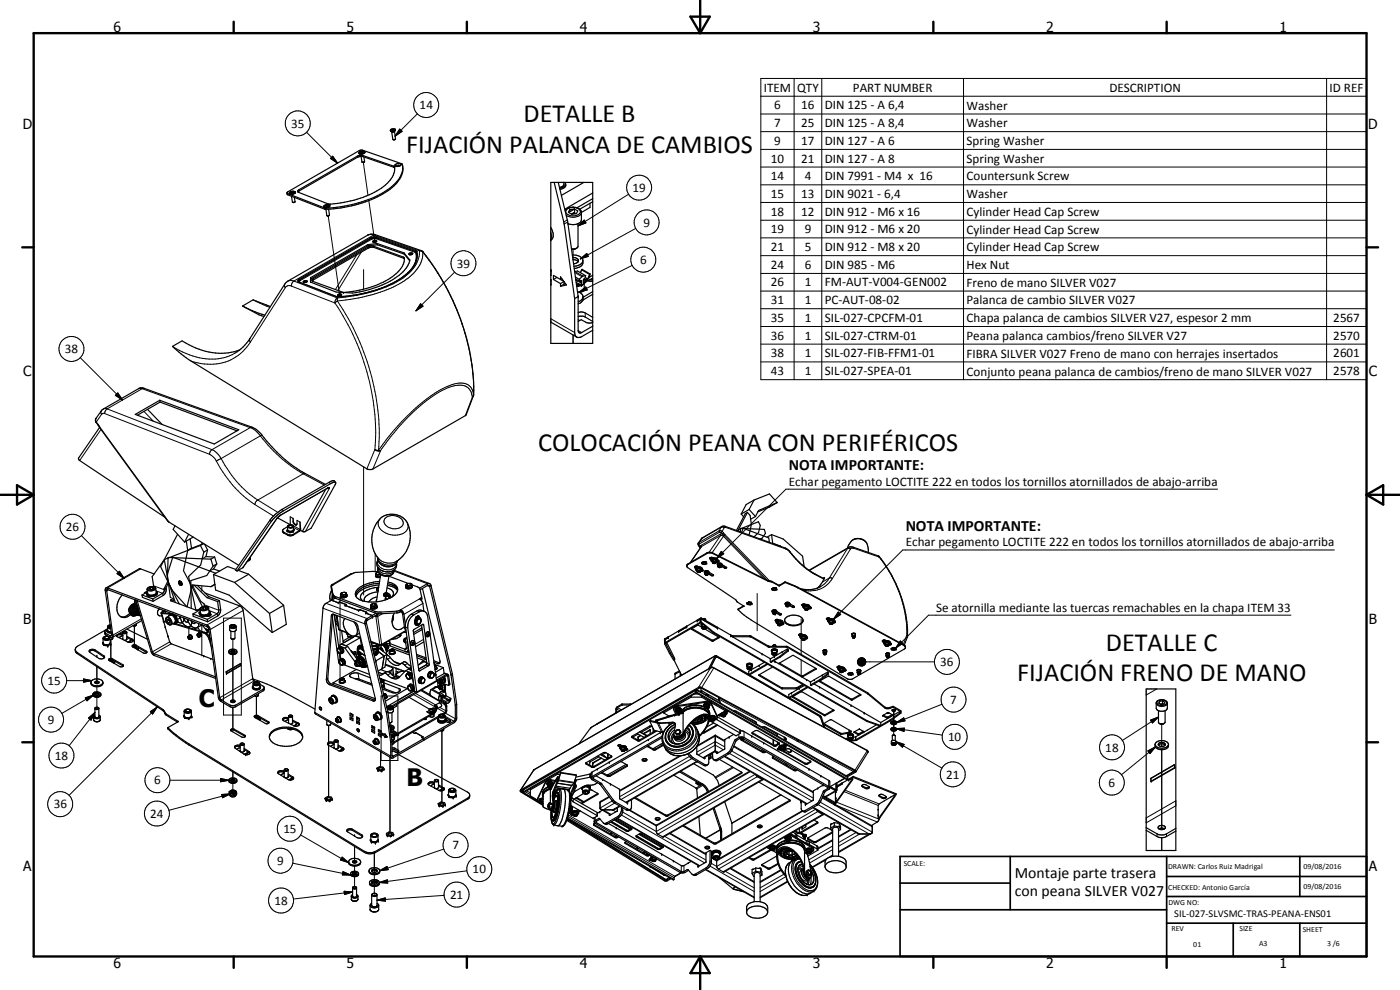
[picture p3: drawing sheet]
<svg xmlns="http://www.w3.org/2000/svg" width="420mm" height="297mm" viewBox="0 0 420 297" stroke-linecap="round" stroke-linejoin="round" font-family="sans-serif">
<defs><g id="words">
<g font-size="7.9">
<text x="157.1" y="36.7">DETALLE B</text>
<text x="121.9" y="45.8">FIJACIÓN PALANCA DE CAMBIOS</text>
<text x="161.5" y="135.3">COLOCACIÓN PEANA CON PERIFÉRICOS</text>
<text x="331.9" y="195.2">DETALLE C</text>
<text x="305.3" y="204.3">FIJACIÓN FRENO DE MANO</text>
</g>
<g font-size="7.2">
<text x="59.7" y="212.1">C</text>
<text x="122" y="235.8">B</text>
</g>
<g font-size="4.7">
<text x="236.7" y="141">NOTA IMPORTANTE:</text>
<text x="271.8" y="159.2">NOTA IMPORTANTE:</text>
<text x="304.6" y="263.4">Montaje parte trasera</text>
<text x="304.6" y="268.8">con peana SILVER V027</text>
</g>
<g font-size="4.2">
<text x="34" y="9.6">6</text>
<text x="104" y="9.6">5</text>
<text x="174" y="9.6">4</text>
<text x="244" y="9.6">3</text>
<text x="314" y="9.6">2</text>
<text x="384" y="9.6">1</text>
<text x="6.8" y="38.7">D</text>
<text x="410.6" y="38.7">D</text>
<text x="7" y="112.9">C</text>
<text x="410.8" y="112.9">C</text>
<text x="7" y="187.1">B</text>
<text x="410.8" y="187.1">B</text>
<text x="7" y="261.4">A</text>
<text x="410.8" y="261.4">A</text>
<text x="34" y="290.4">6</text>
<text x="104" y="290.4">5</text>
<text x="174" y="290.4">4</text>
<text x="244" y="290.4">3</text>
<text x="314" y="290.4">2</text>
<text x="384" y="290.4">1</text>
</g>
<g font-size="3.9">
<text x="229.2" y="27.5">ITEM</text>
<text x="239.3" y="27.5">QTY</text>
<text x="256" y="27.5">PART NUMBER</text>
<text x="332.9" y="27.5">DESCRIPTION</text>
<text x="399" y="27.5">ID REF</text>
<text x="125.9" y="32.8">14</text>
<text x="232.4" y="32.8">6</text>
<text x="240.5" y="32.8">16</text>
<text x="247.5" y="32.8">DIN 125 - A 6,4</text>
<text x="290.1" y="32.9">Washer</text>
<text x="87.4" y="38.3">35</text>
<text x="232.4" y="38.1">7</text>
<text x="240.5" y="38.1">25</text>
<text x="247.5" y="38.1">DIN 125 - A 8,4</text>
<text x="290.1" y="38.2">Washer</text>
<text x="232.4" y="43.5">9</text>
<text x="240.5" y="43.4">17</text>
<text x="247.5" y="43.5">DIN 127 - A 6</text>
<text x="290.1" y="43.5">Spring Washer</text>
<text x="231.3" y="48.8">10</text>
<text x="240.5" y="48.8">21</text>
<text x="247.5" y="48.8">DIN 127 - A 8</text>
<text x="290.1" y="48.9">Spring Washer</text>
<text x="189.9" y="57.6">19</text>
<text x="231.3" y="54.1">14</text>
<text x="231.3" y="59.4">15</text>
<text x="240.5" y="59.4">13</text>
<text x="241.5" y="54.1">4</text>
<text x="247.5" y="54.1">DIN 7991 - M4 x 16</text>
<text x="247.5" y="59.4">DIN 9021 - 6,4</text>
<text x="290.1" y="54.1">Countersunk Screw</text>
<text x="290.1" y="59.5">Washer</text>
<text x="231.3" y="64.7">18</text>
<text x="240.5" y="64.7">12</text>
<text x="247.5" y="64.7">DIN 912 - M6 x 16</text>
<text x="290.1" y="64.8">Cylinder Head Cap Screw</text>
<text x="193.1" y="68">9</text>
<text x="231.3" y="70">19</text>
<text x="241.5" y="70">9</text>
<text x="247.5" y="70">DIN 912 - M6 x 20</text>
<text x="290.1" y="70.1">Cylinder Head Cap Screw</text>
<text x="231.3" y="75.4">21</text>
<text x="241.5" y="75.3">5</text>
<text x="247.5" y="75.4">DIN 912 - M8 x 20</text>
<text x="290.1" y="75.4">Cylinder Head Cap Screw</text>
<text x="137.1" y="80.3">39</text>
<text x="192.1" y="79.2">6</text>
<text x="231.3" y="80.6">24</text>
<text x="241.5" y="80.6">6</text>
<text x="247.5" y="80.6">DIN 985 - M6</text>
<text x="290.1" y="80.6">Hex Nut</text>
<text x="231.3" y="85.9">26</text>
<text x="241.5" y="85.9">1</text>
<text x="247.5" y="85.9">FM-AUT-V004-GEN002</text>
<text x="290.1" y="86">Freno de mano SILVER V027</text>
<text x="231.3" y="91.3">31</text>
<text x="241.5" y="91.3">1</text>
<text x="247.5" y="91.3">PC-AUT-08-02</text>
<text x="290.1" y="91.4">Palanca de cambio SILVER V027</text>
<text x="231.3" y="96.6">35</text>
<text x="231.3" y="101.9">36</text>
<text x="241.5" y="96.6">1</text>
<text x="241.5" y="101.9">1</text>
<text x="247.5" y="96.6">SIL-027-CPCFM-01</text>
<text x="247.5" y="101.9">SIL-027-CTRM-01</text>
<text x="290.1" y="96.7">Chapa palanca de cambios SILVER V27, espesor 2 mm</text>
<text x="400.1" y="96.6">2567</text>
<text x="400.1" y="101.9">2570</text>
<text x="19.5" y="106">38</text>
<text x="231.3" y="107.2">38</text>
<text x="241.5" y="107.2">1</text>
<text x="247.5" y="107.2">SIL-027-FIB-FFM1-01</text>
<text x="290.1" y="102.1">Peana palanca cambios/freno SILVER V27</text>
<text x="290.1" y="107.3">FIBRA SILVER V027 Freno de mano con herrajes insertados</text>
<text x="400.1" y="107.2">2601</text>
<text x="231.3" y="112.6">43</text>
<text x="241.5" y="112.5">1</text>
<text x="247.5" y="112.6">SIL-027-SPEA-01</text>
<text x="290.1" y="112.7">Conjunto peana palanca de cambios/freno de mano SILVER V027</text>
<text x="400.1" y="112.6">2578</text>
<text x="236.7" y="145.8">Echar pegamento LOCTITE 222 en todos los tornillos atornillados de abajo-arriba</text>
<text x="19.8" y="159.3">26</text>
<text x="271.8" y="164">Echar pegamento LOCTITE 222 en todos los tornillos atornillados de abajo-arriba</text>
<text x="280.9" y="183.5">Se atornilla mediante las tuercas remachables en la chapa ITEM 33</text>
<text x="282.2" y="199.9">36</text>
<text x="14.3" y="205.5">15</text>
<text x="285.2" y="211.2">7</text>
<text x="14.3" y="217.2">9</text>
<text x="16.5" y="228">18</text>
<text x="284.5" y="222.4">10</text>
<text x="331.7" y="225.5">18</text>
<text x="284" y="233.6">21</text>
<text x="46.3" y="235.4">6</text>
<text x="332.7" y="236.1">6</text>
<text x="16.1" y="242.6">36</text>
<text x="45.1" y="245.4">24</text>
<text x="85" y="249.9">15</text>
<text x="135.8" y="254.8">7</text>
<text x="83.2" y="259.5">9</text>
<text x="141.8" y="262">10</text>
<text x="135.1" y="269.7">21</text>
<text x="82.4" y="271.4">18</text>
</g>
<text font-size="3.1" x="352.4" y="275.2">SIL-027-SLVSMC-TRAS-PEANA-ENS01</text>
<g font-size="2.4">
<text x="271.2" y="259.7">SCALE:</text>
<text x="350.6" y="260.8">DRAWN: Carlos Ruiz Madrigal</text>
<text x="391.2" y="260.6">09/08/2016</text>
<text x="350.6" y="267.1">CHECKED: Antonio García</text>
<text x="391.2" y="266.7">09/08/2016</text>
<text x="350.6" y="271.4">DWG NO:</text>
<text x="351.6" y="279.3">REV</text>
<text x="372" y="279.4">SIZE</text>
<text x="391" y="279.6">SHEET</text>
<text x="358.1" y="284.1">01</text>
<text x="377.9" y="283.8">A3</text>
<text x="398.3" y="283.8">3 /6</text>
</g>
</g></defs>
<g fill="none" stroke="#000" stroke-width=".3">
<path d="M92 39.7l9.3 9.2M120 38.7l.7 .7-2.1 1.5zM125.3 34.2l-6.7 6.7M228.3 23.5h181.8v90.4h-181.8zM228.3 28.9h181.8M228.3 34.2h181.8M228.3 39.5h181.8M238.3 23.5v90.4M246.6 23.5v90.4M289.2 23.5v90.4M398.1 23.5v90.4M86.3 58.1l.1 .4"/>
<path d="M89.7 56.9v.4M99.2 47.5l.7-.6 1.4 2zM99.9 46.9l1.4 2-2.1-1.4zM107.2 46.9l.1 .3M108.9 46.7v.3M109 48.7l1.4 9.9M118.1 49.8v.4M188.6 58.3l-15.1 9.5M228.3 44.8h181.8M228.3 50.1h181.8M228.3 55.5h181.8M97.4 62.4l.1 .4"/>
<path d="M97.9 62.5v.3M98.5 64.8l3.5 24M107 76.5l-6.3 10.4M108.4 75.7l-7 11.5M110.5 74.1l.1 .3M110.7 60.2l1.8 12.5M111.2 71.4l.3 .4M111.2 71.4l-21.5 12.3M111.3 71.6l-21.4 12.3M111.3 71.5v.1M111.5 71.8l-21.4 12.4M111.8 71.4l-.5 .2"/>
<path d="M112.1 70.5l13.8 4.8M112.1 70.5l-1-.1-.8 .2M112.1 70.5l-23.9 13.8M112.2 73.9l.1 .4M112.3 71.3h.3M112.7 70.4l-.6 .1M112.8 71.6l-1.3 .2M112.8 71.6l11.7 4.1M113 71.4l-.7-.1-.8 .2M113 71.4l11.6 4M113 72.5l-1 .1M113.1 71.1l-.3 .5"/>
<path d="M113.1 71.1l-1-.1-.9 .4M113.1 71.1l11.6 4M121.1 77.1v.4M123.8 76.2l-1 .2M124.5 75.7l.3 .2M124.6 75.4l.3 .2M124.6 75.4l.3 .1M124.7 75.1l-.2 .6M124.7 75.1l.5 .4M124.8 75.9a5.2 5.2 0 0 1-.9 4.3M124.9 75.5l.1 .2M124.9 75.6l.1 .1"/>
<path d="M125 75.7l-.2 .2M125 75.7l.1 .9-.1-.4M125.2 75.5l-.2 .2M125.2 75.5a7.2 7.2 0 0 1-3.4 6.9 36.8 36.8 0 0 1-20.2 6.7M125.9 75.3a9.8 9.8 0 0 1-5 8.1 42.6 42.6 0 0 1-19.7 6M125.9 75.3l1 .3M126.4 75.2l-.5 .1M126.9 75.6a71.5 71.5 0 0 1 13.4 27.2 56.4 56.4 0 0 1 1.8 15.7M126.9 75.6h.1M126.9 75.6a10.3 10.3 0 0 1-4.8 8.1 38.5 38.5 0 0 1-17 6.1l-3.9 .5M170.1 62.9a2.63 2.63 0 0 1 4.1 .6 2.61 2.61 0 0 1-4.4 .2zM170.3 66l-1.1 .6"/>
<path d="M170.4 66.6l-1.1 .6M172 74.8v3.2M172.5 63.7l-.2-.9-1.3 .3-.4 .7M173.5 67.8l1.8-1.8 .5 .9zM174.1 77.7l2-1.6 .5 .8zM174.5 63.8l-.1 .2a3.3 3.3 0 0 1-4.5 .6M189.7 79.6l-15.9 8.1M190.8 68.5l-16.7 9.2M228.3 71.4h181.8M228.3 60.7h181.8M228.3 66.1h181.8M228.3 76.7h181.8"/>
<path d="M76 90l5 2.2M85.5 85.3l-.1 .5 .2 .5M85.6 86.3l-10.5 16.4M87.5 85.9a1.37 1.37 0 0 0-1.9 .4M87.5 85.9l13 5M88.2 84.3l13 5.1M88.2 84.3l-.6 .8-.1 .8M88.2 84.3l-1-.2-.9 .3M89.6 84.3v.2M89.6 84.2v.1M89.7 84.6l11.1 4.3M89.7 83.7l.2 .2"/>
<path d="M89.7 83.7l-.3 .4 .3 .5M89.9 83.9h.1M89.9 83.9l.2 .3M89.9 83.9l-.3 .3M89.9 83.9l-.3 .4M90.1 84.2l-.4 .4M92.1 84.5l-1 .2M94 83.6l.1 .4M100.5 90.9a69.9 69.9 0 0 1 12 44M100.8 88.9h.1M100.8 88.9l.8 .2M101.2 90.3l-.7 .6"/>
<path d="M101.2 89.4v.9M101.2 89.4l-.5 .5-.2 1M101.2 90.3a71.1 71.1 0 0 1 12.4 44.9M101.7 89l-.1 .1M102.4 88.6l-.9 .1M109.1 80.9v5.9M126.2 91.1l.7 .8-2.1 1.4zM136.4 81.7l-11.6 11.6M165.3 95.6l7.2 4.2M172.5 81.8l2.2 1.2M172.5 81.4l2.5 1.4M172.8 83.7v.1"/>
<path d="M173.5 99.2l1.1 .6M173.8 87.7l2-1.6 .4 .9zM173.9 84.4l.5 .2v.7l-.8 .2-.6-.4M174.4 84.3l.1 .1M175.6 93.9v1.2M175.7 83.3l.5 .3-1.1 1.3M228.3 82h181.8M228.3 87.3h181.8M228.3 92.6h181.8M228.3 98h181.8M24.1 107.3l12.7 12.7M34.6 118.6l.7-.7 1.5 2.1z"/>
<path d="M35.3 117.9l1.5 2.1-2.2-1.4zM41.6 116.6h1.1M42.7 116.6l32.4 11.7M42.7 116.6l-10.5 6.1M43.2 116.5l-.5 .1M51.8 103.9a19.7 19.7 0 0 0 16.3 3.2l2.3-1.1M75 101.6l-.1 .5 .2 .6M75.1 102.7a14.2 14.2 0 0 1-16.7 6l-1-.3M141.8 119.2a3.8 3.8 0 0 0-2.2-3.4 9.5 9.5 0 0 0-7.4 1.6 60.5 60.5 0 0 0-18 17.9M141.8 119.2l-2.2 5.5M141.9 119l-.1 .2M142.1 118.8l-.1 .1"/>
<path d="M142.1 118.5l-.3 .7M142.1 118.5a3.8 3.8 0 0 0-5.1-3.4h-.4a30.8 30.8 0 0 0-12.4 7.8l-6.4 6.7-4.2 5.6M172 100.5v2.5M228.3 103.3h181.8M228.3 108.6h181.8M28.8 125.5l-.1 .5 .2 .6M28.9 126.7v.1M28.9 126.6l.6 .8M28.9 126.6v.1M29.5 127.4l.7 1M29.5 127.4v.2M30.2 128.4l20.5 28.2"/>
<path d="M30.2 128.4l-.1 .2M30.3 128.9l-6.4 9.3M30.4 123.3l-.1 .5 .2 .5M30.5 124.3l-1.6 2.3M31.4 124.1l31.5 12.2M31.4 124.1l-.4-.1-.5 .3M32.2 122.7l31.4 12.2M32.2 122.7l-.8-.1-.4 .1M32.2 122.7l-.5 .4-.3 1M43.2 123.4l2.8 3M62.9 136.3l1.6 1.3a36.9 36.9 0 0 0 12 13.8M63.6 134.9a6.2 6.2 0 0 1 2.8 2.7"/>
<path d="M63.6 134.9l-.6 .7-.1 .7M66.4 137.6a32.1 32.1 0 0 0 11 12.4M66.4 137.6l-1.5 .7M75.1 128.3a6.7 6.7 0 0 1 3 2.5M75.1 128.3l-11.5 6.6M75.6 128.2l-.5 .1M78.1 130.8a42.7 42.7 0 0 0 12.9 11.4M78.1 130.8l-11.7 6.8M78.6 130.5l-.5 .3M112.5 134.9l.2 .1M112.5 134.9l-2.4 5.8M112.7 135l.9 .2"/>
<path d="M112.7 135l.9 .4 .6-.1M113.6 135.2l.6 .1M114.2 135.3l-2.3 5.4M76.5 151.4l5.6 3.5M77.4 150l5.9 3.7M77.4 150l-.7 .7-.2 .7M81 156.1l.4 .4M83 155.7l-10.2 14.6M83.1 155.5l-.1 .2M84.2 154.6h-.1M84.2 154.6l-1.2 1.1M84.7 152.8l.3 .5"/>
<path d="M85.2 159.7v.2M86.3 158.7l-.2 .6 .8 .5 1.2-.2 .2-.7-.2-.1M87.1 157.3l.3 .1M87.1 155.1l.9 .4 .1 1M88.1 158.3l1.7 .9v.2M88.1 156.5h-.1M88.1 156.5l.2 .5 .8 .4M89.1 156.1l.9 .5 .2 2.1-.2 .1-2-1M91 142.2l6.3 3.3M91 142.2l-13.6 7.8M91.6 142.1l-.6 .1M98.2 146.5l.6 .1"/>
<path d="M98.4 146.4l.4-.2v.4M98.4 146.4l-.1 .1M98.4 146.4l-14.2 8.2M98.8 144.7l.3 .5M98.8 146.6l-7.2 12.9M109.1 140.1v38.4M114.2 155.6a2.55 2.55 0 0 0 1.1 4.1 5.3 5.3 0 0 0 6.9-.8l.3-1-.3-1M115.6 155.4a3.5 3.5 0 0 1 5.4 1.2 2.18 2.18 0 0 1-2.8 2.1l-1.6-.5a1.77 1.77 0 0 1-1-2.8zM215.8 159.3l.1 .4M215.8 159.3l.9 .1M215.8 159.3l-6.1 3.5M215.9 159.7l.5 .1"/>
<path d="M215.9 159.7l-6.1 3.5M216.4 159.8l.4 .4M216.4 158.2l-.6 1.1M216.4 158.2l.9 .1M216.4 158.2l-5.8 3.4M216.7 158l-.3 .2M216.7 159.4l.4 .5M216.7 159.4l-.3 .4M217.1 159.9l.5 .5M217.1 159.9l-.3 .3M217.3 158.3l-.6 1.1M217.6 157.9l.2 .3"/>
<path d="M217.8 158.2l18 6.5M217.8 158.2l-.5 .1M365.4 146.8h-129.5l-20.8 20.8M24.4 160.7l12.8 12.8M32.5 177l-.5 .3-.4-.2M35.1 172.1l.7-.7 1.4 2.1zM35.8 171.4l1.4 2.1-2.1-1.4zM42.2 170.7l-9.9 5.7v.5M44.4 176.4a1.36 1.36 0 0 1 2.2 .1l-.9 .5a.93 .93 0 0 1-1.4-.4zM46.1 175.8l3.2 1.2 .6-.3M46.7 176.5a1.66 1.66 0 0 1-2.6 .4M46.9 177.3l1.9 .7 .1 .7"/>
<path d="M51.1 179.3l.9 .3 .1 .5M57.5 164.5l-1.2 .6M57.9 175.9l2.4 4.5M57.9 175.9l-.3 .1M58 175.6l-.1 .3M60.6 162.8v.6M60.6 175.8v1.6M61.8 167l-1.1 .7M64.1 170.7l-1.2 .6M74.7 168v.2M86.3 160.3v.3M88 160.3v.2"/>
<path d="M99 179.7l.7 .2M99.5 176.1v.5M99.9 178.3l.1 .5M100.7 179l.1 .6M102.1 179.2v24.4M105.7 172.1l-5.6 3.3M112.6 166.1v5.4M113.1 177v.1M113.3 170.6a2.63 2.63 0 0 0 3.1 2.1 1.78 1.78 0 0 0 1.8-1.3M113.4 167.3a3.4 3.4 0 0 0 4.7 2l.8-.5 .3-.5M113.4 168.2a1.77 1.77 0 0 0 1.4 2.4 2.83 2.83 0 0 0 4.1-1.2v-.3M113.6 170.4a3.7 3.7 0 0 0 4.5 .8"/>
<path d="M113.7 176.2l-.5 .3-.1 .5M113.7 170.6l-.3-.4a2.76 2.76 0 0 0 2.2 2 2.76 2.76 0 0 0 2.7-1.2l-.4 .3M113.7 167.7a4.5 4.5 0 0 0 5.1 .8M114.1 170.9l1 .5 1.2 .2M114.2 169.2a3.3 3.3 0 0 0 3.6 .6M115.8 177.8l-.6 .5M115.9 178.7v.2M116 178.5h.2M116.4 178.9l.6 .6M117.8 169.8h.1M117.8 171.3l-1.1 .3M117.9 169.8h-.1"/>
<path d="M118.3 171.4l10 3.7M125.9 179.7l-5.7 3.3M126.2 179.5v.4M128.2 175.7l.7 .3M206.5 169.2v.1M208.6 170.2v.2M209.2 171.4a.52 .52 0 0 1 .6-.3 .52 .52 0 0 1 .4 .5l-.3 .1-.6-.1a.49 .49 0 0 1 .4-.4 .49 .49 0 0 1 .5 .2M209.6 163.6h.1M209.6 163.6h.2M209.7 162.8l.1 .4M209.7 162.8l-.1 .1M209.8 163.6l.3 .5"/>
<path d="M209.8 163.2v.4M210 164.1h.1M210.1 164.1l.1 .3M210.4 163.6l.1 .4M210.4 163.6l-.3 .5M210.5 164l-.1 .1M210.5 164l-3.2 4.7M210.6 161.6l-.9 1.2M210.6 161.6l-.1 .1M210.8 161.4l-.2 .2M211.7 172.3l.2-.2 .5 .2M212.1 165.9v.2"/>
<path d="M212.8 171.7l-.1 .1M213.2 167.4v.4M213.5 172.6v.1M213.8 168.7a.63 .63 0 0 1 1.1 0M213.9 165.9v.2M214.1 168.6l.5-.1 .3 .3-.2 .2-.5 .1-.3-.3zM215.5 168.1l-.1 .1M215.7 170l.3-.2 .3 .2M216.1 160.3l.1 .4M216.1 160.3l-5.7 3.3M216.2 160.7l-5.7 3.3M216.2 160.7l.9 .2"/>
<path d="M216.2 160.7l-3.4 5M216.5 165.4l.7 .8-2.1 1.4zM216.7 169.5h.1M216.8 160.2l13.4 13.8M216.8 160.2l-.7 .1M217.1 160.9l12.2 12.7M217.1 160.9l-3.4 4.9M217.5 170.3v.2M217.6 160.4l13.4 13.9M217.6 160.4l-.5 .5M227.2 178.1v11.1M230.4 174.2v.1"/>
<path d="M231.2 174.3v.2M231.7 174.5v.1M233.8 175.6v.2M233.9 175.6v.2M235.5 174.6v.2M235.6 164.4l.2 .3M235.7 174.6v.2M235.8 164.7l1.3 1M237.1 165.7a26.1 26.1 0 0 0 7.5 6.7M237.2 165.7h.1M237.2 165.7h-.1M240.3 176.7v.1"/>
<path d="M244.5 172.1l.1 .3M244.6 172.4l2.7 1.4M247.2 173.4l.2 .2M249.8 173.6a7.9 7.9 0 0 1-8.7 3.5M249.8 173.6l-.9-.2-2.1 1.3M254.3 164.6l-5.7 9.3-1.3 1.4-1 .7M254.3 164.6l.5-.1 .4 .3M254.3 164.6l-11.4 6.6M254.7 164.3l-.4 .3M255.2 164.8l-5.4 8.8M255.6 162.3a3.2 3.2 0 0 1 4.5 .7M256 164.2l.2 .3"/>
<path d="M256.2 164.5l-.4-.1-.6 .4M256.2 164.5l7.6 2.6M263.6 166.8l.2 .3M263.8 167.1a38.3 38.3 0 0 1 7.5 15.7l.8 4.4v3.4M263.9 167l-.1 .1M263.9 167h.1M400.5 165h-129.6l-20.8 20.8M23.1 195.7v.4M28.5 195v.3M29.1 196.6v.5M31.1 196.8v.3M31.8 190v.5"/>
<path d="M32.3 188.1l.2 .4 .7 .2M32.8 191.7l-.2 .1M33.1 187.5a.53 .53 0 0 0-.7 .6 .53 .53 0 0 0 .8 .4M33.3 191.9v5.8M33.5 190.5l-.4 .3v.5M33.7 197.7v.3M36.6 190.2v.3M36.9 199.4v.4M39.3 182.7a1.47 1.47 0 0 0 1 1.9M39.6 191.7v.4M40.1 181.7l-.5 .3-.3 1M40.3 187.8v5.8"/>
<path d="M40.8 193.5v.4M41 181.6a1.57 1.57 0 0 0-1.1 1.5 1.57 1.57 0 0 0 1.1 1.5M41.2 181.7a1.68 1.68 0 0 0-.6 1.7 1.68 1.68 0 0 0 1.1 1.3M41.4 182.4a1.7 1.7 0 0 0 .7 2.3M42.4 185.7l-8.5 4.9-.4-.2M43.9 195.4v.3M48.6 183.7l.3 .2M48.8 183.9l-.3 .2 .8 2.5M49.9 185.5a1.12 1.12 0 0 1 1.5 1.2 .56 .56 0 0 1-.4 .7 .56 .56 0 0 1-.7-.3 1.37 1.37 0 0 1-.4-1.6zM50.1 185.2a1.51 1.51 0 0 1 1.2 2.3M51 192.6l-5.2 3-.4-.1M51.3 180v.3"/>
<path d="M51.4 193.2l-5.2 2.9 .1 .6M52.2 184.3l-.1 .1M52.9 184.8l-.2 .2M53.4 186.3l-.3 .1M55.7 185.6l-.5 .2M56.5 190.9h.2a.43 .43 0 0 1 .4 .4 .43 .43 0 0 1-.3 .5l-.4-.5zM56.5 190.9a.61 .61 0 0 1 .6 .9M56.7 191.2h.1M56.7 188v2.8M57.7 186.4l-.2 .1M59.3 190.3a.46 .46 0 0 1 .5 .3 .46 .46 0 0 1-.2 .5l-.3-.3zM59.3 190.2a.66 .66 0 0 1 .6 .9"/>
<path d="M59.9 191.1h-.1M60.3 182.4a1.59 1.59 0 0 1 2.1 0 1.48 1.48 0 0 1-2.3 .2zM60.6 187.5v9.3M61.3 181.5l4.3 1.6 .6-.3M61.4 189.7l-.3 .2M62.6 182.5a1.67 1.67 0 0 1-2.6 .3M62.7 183.2l2.5 .9 .1 .7M63 191.6l-.3 .2M63.1 184.2v.5M67.1 185.5h5.3v29h-5.3zM68.9 188l.6 .6h.8l.6-.6M69.1 187.7a.92 .92 0 0 1 .9-.3 .92 .92 0 0 1 .7 .7 .98 .98 0 0 1-1.7-.3z"/>
<path d="M69.9 191.8v4M69.9 196.4v14.4M72 181.8l-9.9 5.7 .1 .5M73 183.2l-9.9 5.7-.5-.2M96.9 182.5l12.6 4.7M97.9 181l12.2 4.6M99.9 184.6l-.5 .2M100.4 184.6l.6 .2M100.7 186.3l.6 .2M101.2 184.7l.6 4.1M101.6 188.7l.2 .1M101.8 188.8l.1 .2"/>
<path d="M101.8 188.8l2.4 .9M103 192.7l.3 .1M105.2 191.1l.7 .2M105.7 195.8l.1 .1M106.7 190.7l1.5 .6M107 198.6a.69 .69 0 0 1 .7 .4 .69 .69 0 0 1-.1 .7M107.1 197.9l-.7 .4M107.1 198a.88 .88 0 0 1 .5-1.1 .88 .88 0 0 1 1.1 .4 1.83 1.83 0 0 1 .6 2.9h-.7l-.4-.3M107.5 196.8a2.21 2.21 0 0 1 1.9 3.4M108.3 196.4a1.02 1.02 0 0 1 1.2 .4M108.8 193.6v1.3M109.1 194.9v.3"/>
<path d="M110.3 199.6l-.1 .1M111.3 192.4l2.7 1M111.4 192.7l.9 .2M112.4 184.8l.4 .2M112.5 183.4l.1 .5M112.8 185l1.2 8.4M113.1 184.5h.1M113.1 184.5l-.3 .5M113.1 184.5l.3 .5M113.2 193.7l-1.5 .2M113.4 185h-.6M113.4 185l1.1 8.3"/>
<path d="M113.5 195.7a1.31 1.31 0 0 1-1.2 1M113.5 194.4l-.9 .5-.7 .1M113.6 184.1l-.5 .4M113.6 194.9l-.5 .7-.9 .4M114 193.4l.1 .2M114.3 183.6l.1 .5M114.4 194.4l.6 1.1M114.4 194.3l.7 1.2M114.5 193.5v.1M114.5 193.3v.2M114.5 193.3l-.5 .1M114.8 184.1l-1.4 .9"/>
<path d="M114.8 193.4a2.74 2.74 0 0 1 1.1 2.7M115.5 193v.2M115.9 192.7l.1 .5M117 193.1l.1 .7M117 195.1a.73 .73 0 0 1 1.2 0l-.3 .2a.47 .47 0 0 1-.5 .2 .47 .47 0 0 1-.4-.4zM117.2 197.3l-.9 .5M118.3 195.1l-.5 .4h-.8l-.1-.3M119 183.4l.1 .5M120 183.1v.5M120 190.4v.4M121.4 188.3l.3 .2M121.5 189.5v.2"/>
<path d="M121.7 188.1l.7 .3M121.7 192.5l.5 .2M121.8 189.1l-7.3 4.2M122 194.5l-.5 .3 .1 .7M122 194.3l.6 .2M122.3 199.1l-.9 .5M123.4 184.3l.8 .2M123.9 192.7h.1a.33 .33 0 0 1 .3 .4 .33 .33 0 0 1-.4 .2zM124.1 192.2a.82 .82 0 0 0-.8 .5 .82 .82 0 0 0 .3 .9M124.7 185.7h.1M124.9 185.1l.1 .1M125.1 183.3l.7 .3"/>
<path d="M125.3 185.6a1.07 1.07 0 0 0-.2 1.7M125.4 184.8l.1 .1M125.4 185.5h.1M125.5 185.5h.3M126.5 188.5h.1M126.8 187.4l.4 .1M126.9 181.1l-5.7 3.2M127.1 191.9l-2.5 1.4M127.9 199.5l.7 .3M128.1 199l.7 .3M128.4 190.2l.2-.2a.33 .33 0 0 1 .2 .5 .33 .33 0 0 1-.5 .1zM128.6 189.6a.8 .8 0 0 0-.7 .5 .8 .8 0 0 0 .2 .9"/>
<path d="M130.4 199.5l.4 .2-.3 .3M130.8 199.8l-.3 .4M130.8 199.8h.1M131.8 198.9l-.5 .2M199.6 191.6v.3M199.7 191.9v.9l.2 .1M199.8 193l-.3 .2M207.6 188.6v.2M211.8 188h-.8l-.4 .3M212 188.2v.1M212 188.3l-.3 .5-1-.3v-.2l.6-.3 .7 .4M213.7 192.1v.3"/>
<path d="M214 192.1v.3M214.8 197.1l-.2-.3-37.3 21.6M214.8 197.1l-.1 .1M215 197v.1M215 196.8v.2M215.7 191.2v.2M219.6 190.7v.2M220 190.8v.3M221.6 182.7v.2M223.2 181.9h.1M225 190.8v.3M225.4 190.9v.2"/>
<path d="M230.5 193.8v.3M230.9 193.9v.3M231.7 196.1l.4-.4h.6l.4 .4M231.8 196.1a.69 .69 0 0 1 1.2 .2 .65 .65 0 0 1-.7 .3 .65 .65 0 0 1-.5-.5zM232.1 184l.2-.2 .4 .2M232.8 186.2v.2M233.4 187.4a.68 .68 0 0 1 1.1-.1v.1M233.5 187.4a.48 .48 0 0 1 .5-.2 .48 .48 0 0 1 .3 .4l-.5 .1zM233.8 199v.2M233.9 184.3v.1M236 193.9v.3M236 181.7l.2-.1 .5 .1"/>
<path d="M236.3 195.2l.2 .2M236.3 195.1l.2 .1M236.4 194v.3M237.8 182v.2M239.9 190.5v.2M240.4 185.7v10.7M240.4 198v4.7M240.6 191.8a.63 .63 0 0 1 1.1 0M240.7 191.8l.3-.2h.5a.39 .39 0 0 1-.2 .6 .39 .39 0 0 1-.5-.2zM240.9 181.4v.1M240.9 181.6v.2M241.5 182.8a.6 .6 0 0 1 .5-.4 .6 .6 0 0 1 .6 .4"/>
<path d="M241.5 182.7a.44 .44 0 0 1 .6-.2 .44 .44 0 0 1 .3 .4l-.6 .1zM248.1 195.3h.1M248.2 185.8v.1M248.9 187l.6-.4 .5 .4M249 186.9a.53 .53 0 0 1 .5-.2 .53 .53 0 0 1 .4 .4 .52 .52 0 0 1-.5 .2 .52 .52 0 0 1-.4-.4zM251.6 183.6l.7 .8-2.2 1.4zM256.7 190.3h.1M257.3 198.5l2.5 .1-2.5 .2zM257.3 198.8l2.5-.2-2.4 .4zM257.4 198.2l2.4 .4-2.5-.1zM257.4 199l2.4-.4-2.3 .7zM257.5 198l2.3 .6-2.4-.4z"/>
<path d="M257.5 199.3l2.3-.7-2.2 .8zM257.6 197.7l.2-.1 2 1zM257.6 197.7l2.2 .9-2.3-.6zM257.6 199.4l2.2-.8-2 1zM257.8 197.6l.3-.2 1.7 1.2zM257.8 199.6l2-1-1.7 1.2zM258.1 197.4h.2l1.5 1.2zM258.1 199.8l1.7-1.2-1.5 1.2zM258.3 197.4h.3l1.2 1.2zM258.3 199.8l1.5-1.2-1.2 1.3zM258.6 197.4h.3l.9 1.2zM258.9 197.4l.3 .1 .6 1.1z"/>
<path d="M259.2 197.5l.6 1.1zM259.4 197.7l.4 .9zM259.5 197.9l.3 .7zM259.7 198.1l.1 .5zM259.8 198.6l-.9 1.2-.3 .1zM259.8 198.6l-.9 1.2zM259.8 198.6l-.6 1.1zM259.8 198.6l-.4 1zM259.8 198.6l-.3 .7zM259.8 198.6l-.1 .5zM259.8 198.6v.3zM265 192.4v.2"/>
<path d="M265.6 193.5a.62 .62 0 0 1 .6-.3 .62 .62 0 0 1 .5 .3M265.8 193.5h.8a.42 .42 0 0 1-.4 .4 .42 .42 0 0 1-.4-.4zM266.9 196.2h.1M270.2 192.3l.7 .7-2.1 1.4zM271.3 193.5v.2M272.1 190.6l.3 .3M272.1 190.6l.2 .5M272.1 190.6l-1 2.8M280.4 198.6h-23.1M387.4 184.6h-108.7l-9.9 9.8M20 204.2h7.5M25 203.7l2.5 .5-2.5 .5z"/>
<path d="M25.6 209.4l2.4-.8-1.9 1.7zM26.6 215.4l1.9-1.6-1.2 2.3zM28 208.6l-9.4 5.4M28.1 215.9a1.13 1.13 0 0 0 2 0M28.5 215v.1M28.5 215.1l.1 .2M28.5 213.8l-7.8 10M28.6 215.3h.1M28.7 215.3l.6 .1M29.1 200v5.1M29.1 206v2.7M29.1 209.2v3.3"/>
<path d="M29.6 215.3l-.3 .1M29.7 215l-.1 .3M29.7 215.1l-.1 .2M45.1 213.5l2.1-1.4-1.4 2.1zM47.2 212.1l-26.5 26.5M48.9 212.9v.3M49.5 213.7v.3M49.9 214.2v.4M50.4 218.4v.3M53.4 216.4v.2M57.2 213.4l-.4 .4h-.8M69 211.6v.4"/>
<path d="M69.9 212.3v6.5M69.9 219.5v.1M70.3 218.8v.3M70.7 211.6v.4M75.8 203.6l-9.9 5.7-.4-.1M76 205.2v.1a1.24 1.24 0 0 0 1.9 0l.1-.1M76.2 204.9a.9 .9 0 0 1 .9-.4 .9 .9 0 0 1 .7 .7 1.02 1.02 0 0 1-1.7-.2zM76.3 204.3l-9.9 5.7v.5M77 209v5.7M77.4 214.7v.4M78.9 206.8v.5M80.5 216.5v.3"/>
<path d="M86.3 218.5l.5 .4 1.1-.2M86.4 215.4v.3M89.5 216.9v.3M94.5 213.7l22.8 13.2M98.4 203.6l-.5 .2M98.6 217.7v21.7M98.8 209.6a.89 .89 0 0 1 1 .5 .89 .89 0 0 1-.1 1 1.15 1.15 0 0 1-.9-1.5zM99 209.4a1.13 1.13 0 0 1 1 1.7M99.3 205.2l-.4 .2M100.8 215.7a.7 .7 0 0 1 .6 .4 .7 .7 0 0 1 .1 .7l-.7-.5zM100.9 215.6a.77 .77 0 0 1 .6 1.2M102.1 203.6h.2a.51 .51 0 0 1 .5-.2 .51 .51 0 0 1 .4 .4l-.8 .2-.4-.1z"/>
<path d="M103.3 203.8l-.2 .2a.89 .89 0 0 1-1.2-.1M105.8 214.4v.1M107.5 202l.2 1.8M108.8 204.1v.4M112.2 214.6a.89 .89 0 0 1 1 .5 .89 .89 0 0 1-.1 1 1.13 1.13 0 0 1-.9-1.5zM112.3 214.4a1.17 1.17 0 0 1 1 1.7M112.4 210.1l-.4 .2M114.3 203.7h.2M114.4 208.8h5v19.4h-5zM114.8 203.8l.3 .5-.7 .4M115 204.6l-.7 .3M115.1 208.2l.7 .1-.6 .4"/>
<path d="M115.3 204.3h-.1M115.3 204.9l.2 1.8M115.7 201.5l.1 .2M115.9 208.4l-.6 .4M116.4 213.4l-.5 .2M116.4 213.6l-.4 .2M116.4 212a.89 .89 0 0 1 1.5 .5 .94 .94 0 0 1-.9 .4 .94 .94 0 0 1-.8-.7zM117 216.9v1.3M117 201.3l.2 .7M117.2 212.1h.1M117.2 212.1l-.6 .1-.1 .2M117.2 212.1l.1 .3"/>
<path d="M117.2 202l-.8 .5M117.3 219.6l.8 .5M117.3 219.5l.9 .6M117.5 201l.3 1.5M118.1 212.4a1.19 1.19 0 0 1-1.9 .4M118.5 202.9l-.9 .6M118.8 203.1l-.9 .4M119.1 202.7l.1 .5M119.7 206.6l.1 .9M123.4 200.4l-.4 .2M123.4 200.2l-.7 .3M124.2 208.4l6.3 3.6"/>
<path d="M124.7 208.1l6 3.4M125.7 201.1l.3 .2M128.3 213.8l1 .5M129 212.7l1 .6M129.1 212.6l1 .6M129.2 213.6v.1M129.3 214.3h.1M129.7 213.8l.2 .4h-.5M129.9 213.8h.1M129.9 206.8l2 1.2 .1-.1M130.4 213.8l-.2 .2M131.3 206.1l.3 .2"/>
<path d="M131.3 212.6l2.2 1.2v.3M131.4 206l.1 .1M131.4 204.6h.1M131.6 206.3l.3 .5M131.6 206.3v-.4l.4 .1 .2 .6-.3 .2M131.6 214.9l.6 .5h1l.4-.5 2.6 1.5M131.6 205.8a.62 .62 0 0 1 .6 .3 .62 .62 0 0 1 0 .7M131.8 206.6l.1 .1M131.9 212.2l1.9 1.1 .3-.2M131.9 203.9l.3 .6-.1 .3M131.9 206.8h.1M132 214.4a.84 .84 0 0 1 .9-.1 .84 .84 0 0 1 .5 .8 .98 .98 0 0 1-1.7-.4z"/>
<path d="M132 206.8h.1M132.2 205.1l1.2 .6M132.3 206.7l1 .7M132.6 205l1.1 .6M132.6 219.3v21.7M132.6 206.7l.8 .4M133 207.3h.1M133 207.3l-.1 .1M133.3 202.1l.7 .3v.3M133.4 207.1h.1M133.5 205.5v.1M133.5 211l-.2 .2"/>
<path d="M133.7 214l2.9 1.6M133.9 202.7l.5 .2 .3-.2M134.1 215.5v.5M134.1 212l-.3 .1M135 205.2l-.3 .2M135 216.1v.5M135.8 202.1l-.5 .3M135.8 202.4l-.4 .2M179.3 217.1v.1M185.1 213.5l.2 .2M185.1 212.7l.9 .6M185.3 212.3l1.2 .7"/>
<path d="M186.6 211.3v.3M186.7 211.2v.3M189.1 211.2v.3M189.3 211.3v.1M195 219l.1 .1M196 218.6h.1M196 219.6h.1M197.3 216.9l1.2 2.7M197.6 217l1.3 2.6M198.1 216.9l.1 .1M200.6 216.9l.3 .7M201.7 216.7l.1 .1"/>
<path d="M202.2 216.9a4.4 4.4 0 0 0-2.4 6.8 5.7 5.7 0 0 0 9.1-4.1l-.4-1.3-1.2-1.3M202.2 220a2.17 2.17 0 0 0-.3 2.9M202.4 219a2.99 2.99 0 0 0-1.5 3.2M202.6 218.2a2.88 2.88 0 0 0-1.8 3.7M202.6 218a2.8 2.8 0 0 0-1.2 4.7 3.7 3.7 0 0 0 5.7-3.3l-.8-1.2M202.6 202v.3M202.7 217.3a3.5 3.5 0 0 0-2.1 5.6 4.4 4.4 0 0 0 4.9 .4 4.4 4.4 0 0 0 2.2-4.4l-1-1.3M202.8 213.5l.4-.4h.7l.3 .4M203 213.4a.72 .72 0 0 1 1.2 .3l-1 .2-.3-.2zM203.1 211.8v.2M203.7 214.4h.1M203.9 201.5l.2 .1"/>
<path d="M204.4 202.4h.1M204.4 219.8l-.4 .6-.9 .2-.3-.6M204.8 214a5.6 5.6 0 0 1 8 .3l.1 .6M205.5 219.4a1.66 1.66 0 0 1 .9 2.3M205.7 219.1l1 .7 .3 .8M206 218.6l1 .8M206.2 218.3l.6 .8M206.4 212a6.5 6.5 0 0 1 4.5 0M207.7 218.7a4.4 4.4 0 0 1-5.5 5.2l-1.2-.4-1-1.2M208.5 215.9v.3M208.5 207.3l-51.4 29.7M208.6 215.8v.4"/>
<path d="M208.8 218.2a5.2 5.2 0 0 1-4 6.9 4.5 4.5 0 0 1-5.9-2.3M209.4 207.1l-.2 .1M209.5 207.3l44.9 26M209.5 215.2v.8M210 215.5v.1M210.5 207.3l-.1 .1M211.4 212.1a5.9 5.9 0 0 0-6.7 1l-.3 .9M211.4 212.2a.82 .82 0 0 1 1.4 0M211.5 219.6v.2M211.5 212.1a.71 .71 0 0 1 1.3 .2l-1 .3-.3-.3zM211.8 210.4v.3M212.2 215.1l-.4 .6"/>
<path d="M212.2 214.8l-.1 .3M212.2 214.9l-.4 .7M212.3 212.6l.6 .8 .1 .6M212.3 214.9l-.3 .6M212.5 215.3l-.5 .8-1 .6M213.1 215.9a.82 .82 0 0 1 1.5 0M213.3 215.8a.65 .65 0 0 1 .6-.3 .65 .65 0 0 1 .5 .6 .66 .66 0 0 1-.6 .2 .66 .66 0 0 1-.5-.5zM213.3 200.3h.1M213.3 200.3l-3.7 5.9M213.3 200.3l-53 30.7M213.3 200.3l.9 .1M213.4 210.9v.3"/>
<path d="M214.2 200.3v.1M214.2 200.4l-3.6 5.9M214.2 200.4l46.1 24.9M215.2 215.5v.4M215.2 214.8v.2M215.7 209.7l23.6 12.7M215.8 209.3h.1M216.4 214.5v.2M217.4 214.5l-.7 .1a.39 .39 0 0 0 .4 .5 .39 .39 0 0 0 .4-.6l-.4-.1-.5 .3M217.5 214.5l.2 .2M218.4 213.3v.3M222.1 219v.9"/>
<path d="M223.3 219.5v1.8l-.4 .2M224.2 200.4a.81 .81 0 0 1 1.5 0M224.4 200.4a.76 .76 0 0 1 1.2 .2 .66 .66 0 0 1-.7 .3 .66 .66 0 0 1-.5-.5zM225.9 219.9v.3M227.8 202.5v.2M234.6 206.4v.2M234.8 206.4v.3M237.9 209v.2M239 206.4v.3M239.1 206.4v.2M240.6 202.8v.3M240.9 202.8v.3"/>
<path d="M244.9 200.6v.2M245.9 204.3v.2M246.1 215h.1M246.1 214.7v.3M246.3 215.2v.1M246.3 215.2l.2 .1M247.3 214.4v.3M247.7 214.4v.3M248.3 202.2l.2 .1M248.4 202.1l.2 .1M250.2 213.1v.1M251.4 200.2v.2"/>
<path d="M252 201.4l.8-.2 .2 .3-.5 .3-.5-.3a.56 .56 0 0 1 .5-.4 .56 .56 0 0 1 .6 .3M254.8 219.7v.3M254.9 219.7v.3M255.5 209.8v.2M255.5 219.4v.2M255.8 209.8v.2M256.3 219.6v.2M258.3 208.4v.2M258.3 201.2h.1M259.2 219.5v.1M260.4 207.9v.3M265 214.7v.1"/>
<path d="M265.5 212.1v.3M266.2 215.2v.3M266.4 215.2v.3M267.1 212.3v.3M267.9 212v.2M267.9 214.5v.1M268.1 212v.3M268.2 213.1v3.1M268.2 216.7v1.5M268.3 218.6l-.1 1.9M268.9 218.6l2.5-.1-.1 1zM268.9 218.6l13.9 2"/>
<path d="M269.1 216.8l2.1-1.4 .4 .9zM270.1 213.9l.2 .1M270.1 213.8l.3 .1M270.3 213.2v.3M282.7 211.3l-13.6 5.5M345.3 216.1l2.4-1-1.8 1.8zM347 211a1.92 1.92 0 0 0 3.3 0M347.2 206.7l-3.2 1.8M347.3 210.5a1.83 1.83 0 0 1 2.8 .3 1.68 1.68 0 0 1-2.9 0zM347.7 215.1l-10.9 7.1M348.6 217.3v6.6M51 234.1h17.7"/>
<path d="M56.7 223.2v.3M66.2 233.6l2.5 .5-2.5 .5zM66.5 238.4l2.6-.2-2.3 1.2zM69.1 238.2l-18.4 4.9M69.9 231.6v2.8M69.9 235v3M73.5 220.6v.3M74.7 225.5v.3M85.1 231.4v.3M87.8 233.1v.3M100 222.8v.3M102.9 224.3v.4"/>
<path d="M112.1 222.2a.73 .73 0 0 1 .7 1.1l-.6-.3zM112.2 222.1a.79 .79 0 0 1 .6 1.3M114.2 225.5v4.9M117 227.2v22.8M117.4 220.4v.1M117.6 226.6l.5 .3M117.8 220.7l.2 .4-.6-.1M118 220.6l.1 .1M118.5 224.5v.5M118.5 220.3l.2 .1-.4 .5M119.5 225.1v.5M130.2 234.7v.4"/>
<path d="M133 236.3v.3M140.3 239.5v.3M156.7 237.4l-.1 .1M156.9 237l-.2 .2M157.6 237.5l1.6 .9M158.1 237.3l1.1 .6M160.3 231l-4 6M160.3 231l-.2 .1M160.3 230.9v.1M161.4 239.5v.3M163.7 234.5v.3M164.5 235.7a.68 .68 0 0 1 1.1 .2 .64 .64 0 0 1-.6 .3 .64 .64 0 0 1-.5-.5z"/>
<path d="M164.5 236.1l-1.2 .8-.5 1.1M165.3 236.7a2.58 2.58 0 0 0-2.3 2.2M165.3 234v.2M165.5 236.4h.1M165.8 235.6h.1M165.8 238.9l.3 .1M165.8 235.7a.83 .83 0 0 0-1.5 .1M166 237.4h.3M166.1 239.6l.3-1.1 .6-.6a.94 .94 0 0 1 .5 1.3l-.4 4.2a3.1 3.1 0 0 1-1.3 2.7l-.4-1.2v-1.7M166.3 238.9h.1M166.4 238.7a2.01 2.01 0 0 1 1.2-1.8l.2 .3a17.9 17.9 0 0 1-1.1 9.1l-.1 .3a.51 .51 0 0 1-.6 .5 .51 .51 0 0 1-.4-.6l-.2-1.4M167 234.8l.3 .1"/>
<path d="M167.1 238.7l-.5 .5-.4 1.2M167.2 237.8l.3 .3 .2 .7v1.7l-.6 3.3a3.2 3.2 0 0 1-1.2 2.5M167.2 235l4.4 .6M167.3 239.9l-.1 .4M167.5 234.2l4.8 .7M167.7 234l4.7 .7M167.9 236.6a1.76 1.76 0 0 1 .6 1.8 18.8 18.8 0 0 1-1.8 8.7l-.5 .4M170.4 237a3.3 3.3 0 0 1 .5 2.9l-.3 3.3-.6 2.6a3.2 3.2 0 0 1-1.3 2.1M171.2 239.8h.1M171.2 238.1l.3 .1M172 239.6v1M172.1 236.7l-.2 .3"/>
<path d="M172.2 236.6v.1M172.2 235.6l.3 .1M174.8 237.6a1.13 1.13 0 0 1 2 0M175.1 237.5a.96 .96 0 0 1 1.6 .4 .97 .97 0 0 1-1.7-.3zM176 229v.3M177 232.3v.9M177.2 232.3v.9M177.5 229.9v.3M177.7 231.6v1.4l.4 .2v.5l-.4 .2M177.8 229.1l.1 .1M178 228.9h.1M178.3 229.9v.3"/>
<path d="M179.3 238.2v.2M180.4 235l-.5 .2M180.6 235.2l-.4 .2M180.7 231.8v.2M181.3 226.9h.1M182.1 227.4v.1M182.3 232.6v.3M182.4 226.5l.1 .1M182.9 239.2l-2.8 1.6M183 232.6v.3M183.4 226.9v.3M185.6 223.6v.3"/>
<path d="M186.5 225.1l.2-.3h.7a.4 .4 0 0 1-.3 .6 .4 .4 0 0 1-.5-.5l.5-.1 .5 .3M187.6 224.9v.1M188.2 229.7v.3M189.7 221.1v.2M191.3 222v.2M191.5 221.2l.1 .1M191.6 220.9l.2 .1M192.1 222v.2M193.9 220.6v.1M194.4 223.8v.3M196 224.7v.3M196.8 224.7v.3"/>
<path d="M202.1 220.7a1.66 1.66 0 0 0 1 2.5M203.1 221l.1 .1M203.8 220.9l.1 .1M204.4 226.7l-18.4 10.7M205.6 220.2a1.82 1.82 0 0 1-1 2 1.82 1.82 0 0 1-2.2-.5M207.3 226.7l-21.3 12.4M207.7 227.6l-21.4 12.3M208 227.3l-.4 .3M209.1 228.4l-21.3 12.3M209.5 234.8l-.2 .1M209.7 220.1a5.6 5.6 0 0 1-5.7 6.6 4.4 4.4 0 0 1-4.2-2M210.9 235.2l-2 1.3"/>
<path d="M210.9 235.6l-1.8 1.1M211.5 227.6h-.1M211.5 229.4l-.4 .2M215 227.9l.4 .2M215.1 226l.1 .1M215.7 225.8l-1-.6-3.7 2.1M217.1 225l-2.4-1.4-5.2 2.9M217.5 222.5l-2.8-1.6-5.6 3.1M217.5 224.1l-2.8-1.6-5.6 3.2M217.5 226.9l24.8 14.2M218.3 226l.4 .2M218.9 226.1l24.8 14.2"/>
<path d="M219.3 224.8l.4 .2M219.6 225.3l24.5 14.2M219.9 230.1l-5.3 3.1M220.2 224l23.9 13.9M220.2 230.3l-5.4 3.1M220.4 222.2l.4 .3M220.8 221.9l.3 .2M221.7 220.3v1l.4 .2M222.5 231.8v.3M222.5 221.8v.3M225.2 231.5l-28.2 16.3-8.2-4.7M226.6 232.3l-29.6 17.2-10.2-5.9"/>
<path d="M227.3 233l-29.9 17.3M227.4 232.7l-.1 .1M228.7 233.8l-29.9 17.3M228.8 233.6h-.1M228.8 225.5v.2M228.8 224.9l-.4 .3M229.1 225.1l-.4 .3M229.6 225.5v.2M232 227.2v.3M232.1 223.4h.1M232.2 223.5v.3M232.9 223.5v.3"/>
<path d="M233.8 223.1v.3M234.1 224.7v.2M234.3 224.9a.62 .62 0 0 1 .5-.3 .62 .62 0 0 1 .6 .3M234.3 238.5l-14.6 8.4M234.3 224.8h.9a.45 .45 0 0 1-.4 .5 .45 .45 0 0 1-.5-.5zM234.4 238.5l-14.7 8.6M235.3 225.3v.3M235.6 222.1v.1M236.1 223.5v.3M238.2 230.9v.3M239 230.9v.3M239.4 222.5l16.7 9"/>
<path d="M241.6 229v.2M242.4 229v.2M243.2 228.5v.3M246.7 239.4l15.1 8.7M247 237.6l.4 .2M247.3 237.2l.4 .2M248.7 234.1v1.9l-.4 .2v.4l.4 .3M251.2 236.1h.1M251.2 237l-.3-.2-.2 .4-3.1 1.9M252.3 220v.3M252.5 220.1v.2M253.4 237.5l10.2 4.2"/>
<path d="M253.6 237.1l10.3 4.1M254.5 221.6a.82 .82 0 0 1 1.5 0M254.7 221.5a.74 .74 0 0 1 1.2 .2 .67 .67 0 0 1-.7 .3 .67 .67 0 0 1-.5-.5zM256.6 231.4l-.2 .1M256.7 221.1l.1 1.1M256.9 221v1l.2 .1M257.6 220.2v.3M257.8 220.2v.3M258.9 235.8v.3M259.7 236.3v.2M260.2 225.1l.1 .2M260.3 225.3l-3.7 5.8"/>
<path d="M260.3 225.3l.1 .5M264 238.8v.2M264.7 239.2v.3M267.5 223.2a.82 .82 0 0 1 1.4 0M267.6 223.1a.56 .56 0 0 1 .7-.3 .56 .56 0 0 1 .4 .7h-.9zM268.9 222.5l2.4 .9-.5 .8zM268.9 222.5l13.8 8M344.5 225.3l2.2-1.2-1.6 2zM346.7 224.1l-10.1 8.4M348.6 225v23.9M87.8 259l17.5 3.6M90.2 250.5l14.4 8.3"/>
<path d="M102.7 257.2l1.9 1.6-2.4-.8zM105.8 248.8v.4M106.4 250.4v.5M106.4 254v5M106.4 259.9v2.6M108.6 250.5v.3M109.4 255.4v.4M112.3 255.9v5.8M112.6 255.5v.3M133.2 254.8l-19.3 6.4M163 240.3h-.6l-.4 .4M163 240.4l-.7 .1a.45 .45 0 0 0 0 .7 .45 .45 0 0 0 .7-.1"/>
<path d="M164.9 241h.1M164.9 241l-.2 1.4-.2-.3M164.9 241l-.2 .3M165.5 243h.3M165.6 241l.2 .4-.4 1.3M165.7 242.6l.2 .1M165.7 243.5l.1 1.1 .3 .7M165.9 241.1h.3M166.1 240.1a1.36 1.36 0 0 1 1-1.5 9.4 9.4 0 0 1-.3 5.4 1.56 1.56 0 0 1-.9 1.4l-.3-.9v-1.1M166.7 243.8v.5M170.5 245l31.8 18.4M170.6 244.5l32 18.4"/>
<path d="M170.8 243.8h.2M170.9 243.4l.2 .1M171.1 241.9h.3M172.1 244.4v.1M172.1 244.6l.6-.4 .5 .4M172.3 244.4h.7a.43 .43 0 0 1-.3 .5 .43 .43 0 0 1-.5-.4zM172.5 247l27.4 16.9M174 243.2v.2M178.3 247.4v.2M178.6 245.2v1l.4 .2v.4l-.4 .3M179.2 243.8v.9M179.6 245.6l.4 .2"/>
<path d="M182 246.9l.4 .2M182.9 244.6h.1M184.1 240.1l-4 2.3M184.5 241l-3.5 2 2.5 1.4M184.6 251v.3M184.8 240.7l-.4 .2M185 242.6l.3 .1M185.3 245.5l24.7 14.3M185.3 251v.3M185.3 245l.4 .2M185.9 241.8l-2.1 1.2 1.1 .6M186.5 244.5l25 14.4"/>
<path d="M186.5 243l.4 .2M187.7 252.8v.3M187.9 249.1v.2M188.4 241h-.1M188.4 242.7l-.5 .3M188.7 249.1v.2M189.5 248.6v.3M191 254.2l.3 .7M191 250.9v.3M191.3 254.8v.1M193.3 255.7l.3 .1M193.6 255.8h.1"/>
<path d="M193.6 255.8l1.1 .7M194 256.5v.2M194.8 256.5v.2M195.7 258v.1M195.7 258.1a.65 .65 0 0 1 1.1 .1M195.7 258.1v.1M195.8 258.1a.47 .47 0 0 1 .5-.2 .47 .47 0 0 1 .3 .5l-.6 .1zM197.3 254.5v.3M198.1 254.5v.3M198.9 254v.3M199.5 251l12.4 7.1M199.7 244.5v.3"/>
<path d="M200.5 244.5v.3M200.9 250.1l11 6.4M204.5 259.7v1.8l-.4 .2M205.3 259.7v1.8l.3 .2M209.5 260h.1M213.1 259.8l13.2 7.7M213.1 258.3l.4 .3M213.9 257.3a1.16 1.16 0 0 1 2.1 0M214.2 252.9v.3M214.3 257a.91 .91 0 0 1 1.5 .6 .94 .94 0 0 1-.9 .4 .94 .94 0 0 1-.8-.7zM215 252.9v.3M216.1 248.9l-4.4 2.6"/>
<path d="M216.2 249l-4.3 2.5M216.4 248.5l-.3 .2M216.6 249.6l-.3 .1M225.6 257.7v.2M226.4 257.7v.2M228.8 259.5v.3M231 254.8a.82 .82 0 0 1 1.5 0M231.2 254.7a.65 .65 0 0 1 .6-.3 .65 .65 0 0 1 .6 .5 .64 .64 0 0 1-.7 .3 .64 .64 0 0 1-.5-.5zM233.1 255.4a3 3 0 0 1 3.2-2.3 4.5 4.5 0 0 1 5.1 2l.1 .3M233.5 256l1.5 1.2M233.7 255.6l.3 .3M233.8 255.5l.3 .7"/>
<path d="M233.8 255.4l.3 .8M235.7 252l.5-.4h.6l.4 .3a6.4 6.4 0 0 1 3.9 1.5l.5 1.1M235.8 252.2a3 3 0 0 0-2.8 2.3M235.9 252.3l-.9 .2M236 251.9h1a.55 .55 0 0 1-.5 .6 .55 .55 0 0 1-.6-.5zM236.1 255.7v.6M236.8 255.3v1.4M236.8 259a3.4 3.4 0 0 0-1 3.2 8.1 8.1 0 0 0 4.8 6.3l1 .1 .7-.1M236.9 240.2v.3M237.2 252.1l2.3 .4M237.4 250.4v.3M237.7 255.3v1.4"/>
<path d="M237.8 255.3v1.3M238.4 255.7v.6M238.7 250.1v.9M238.8 257.8a3.2 3.2 0 0 0-1.1 4.1 7 7 0 0 0 5.6 5.7l1-.3M239 250.3v.9M239.2 250.6v.9M239.4 249.7v.3M239.6 258.7a2.76 2.76 0 0 0-.6 3.4 5.2 5.2 0 0 0 4.4 4.2l.5-.2M239.7 257.2h-.1M239.8 259.8l1.2 .3M240.1 257.8a2.19 2.19 0 0 0-2.1 2.8 7.2 7.2 0 0 0 5.1 6.6 2.04 2.04 0 0 0 2.2-2.2 8.3 8.3 0 0 0-2.3-5.6M240.2 249.7v.3"/>
<path d="M240.5 258.6a1.89 1.89 0 0 0-1.6 2.4 6 6 0 0 0 4.2 5.2 2.22 2.22 0 0 0 1.6-3.2l-.7-1.8-.8-1.2M240.7 259.2a2.04 2.04 0 0 0-1 3.2 3.8 3.8 0 0 0 3.8 3 2.84 2.84 0 0 0 .2-3.8l-.5-.7M240.8 259.4l-.7 .1M240.9 243.4l-25.8 14.9-1.6-.9M241.6 251v.1M241.6 251l-.4 .2M241.6 243.2l.4 .3M241.6 251.1l.1 .1M241.7 241.4h.1M242 252.2v.9M242.1 255.7v-.3a1.03 1.03 0 0 1 1.4 .1v.2M242.2 255.6l.8-.2a.34 .34 0 0 1 .4 .3 .34 .34 0 0 1-.4 .4h-.5l-.4-.3z"/>
<path d="M242.5 252.3v.9M242.5 251.5v.3M242.9 252.5v.9M243.8 254.1v.3M244.1 242.2l13.9 8-6.3 3.7M244.1 252.5v.2M244.8 242.8l-29.7 17.2-1.7-1M244.9 252.5v.2M244.9 241.3l.4 .3M245.1 253.8v.9M245.3 246.8v.3M245.4 243.2h.1"/>
<path d="M245.4 243.5l-29.8 17.3M245.5 241.4l15.3 8.8-9.1 5.3M245.9 240.2l.4 .2M246.2 240.7l15.6 9M246.8 244.3l-29.8 17.3M246.9 244.1h-.1M249.9 248.7a1.01 1.01 0 0 1 1.8 0M249.9 252.2l-4.5 2.6M249.9 253.8l-7.2 4.2M249.9 254.9l-7 4.1M249.9 256.5l-6.2 3.6M250.6 241.2v.1"/>
<path d="M250.7 240.8l.2-.2 12.9 5.2M250.9 240.4h.1M250.9 240.4l.2 .1M251.3 241.8l12 4.8M255.5 249l-3.8 2.2M256.9 249.8l-5.2 3M347.2 250.2v.8M348.6 251.3v3.9M350.1 250.2v.8M352.9 240.3l-8.9 5.1M352.9 241.8l-8.9 5.1M102.9 261.5l2.4 1.1-2.6-.1z"/>
<path d="M103.3 267.4l2.5 .2-2.4 .8zM105.4 269.8v.1a1.24 1.24 0 0 0 2 0v-.1M105.8 267.6l-17.8 2.1M105.9 269.1l-.1-.3 .3 .4M106.1 269.2h.5l.4-.3-.8 .3M106.4 263.1v3.2M111.1 272.8v.2a1.72 1.72 0 0 0 2.5 .1l.1-.3M111.5 271.5l.3 .5M111.7 271.9h.1M111.8 271.9l1 .2M112.3 262.4v2.9M112.3 266v2.4"/>
<path d="M112.8 272l-.6 .1M113.1 270.1l2.5-.7 .1 1zM113.1 271.7l-.3 .4M113.1 271.5v.4M113.8 264.8l2.4-.8 .2 1zM113.9 261.2l2.3-1.2 .3 .9zM133.3 268.6l-20.2 1.5M140.1 261.3l-26.3 3.5M195.1 260h.1M199.1 262.4v.1M199.7 263.9l-.2 .2M200.4 263.7l-.3 .4"/>
<path d="M206.2 260.9l.4 .3M208.6 262.3l.4 .2M211.9 260.9l14.4 8.3M211.9 260.4l.4 .2M217.7 261.4l8.6 5M219.1 260.6l7.2 4.2M226.3 262.3a1.01 1.01 0 0 1 1.8 0M230.4 260.4v.2M231.1 260.4v.2M234.4 261.2l-6.3 3.6M235.3 262.3l-7.2 4.1M235.9 263l-7.8 4.5"/>
<path d="M236.3 264.4l-8.2 4.8M239.5 260.9l.7-.1 .5 .2M239.6 260.4h.6l.8 .4M240.4 261.2a2.06 2.06 0 0 0 1.7 3.1M242.3 262.9l-.2 .1M242.5 264.1l-.2 .7-.4 .4M242.8 263.9l-.1 .9-.3 .5M242.8 263.2l-.2 .1M243.3 261.2a3.1 3.1 0 0 1 .1 4.1M243.3 263.2l.1 1.5-.3 .7"/>
<circle cx="89.4" cy="37" r="3.7"/>
<circle cx="127.9" cy="31.5" r="3.8"/>
<circle cx="191.8" cy="56.3" r="3.7"/>
<circle cx="139.1" cy="79" r="3.8"/>
<circle cx="193.1" cy="77.9" r="3.8"/>
<circle cx="194.1" cy="66.7" r="3.7"/>
<circle cx="21.4" cy="104.7" r="3.7"/>
<circle cx="21.8" cy="158" r="3.8"/>
<circle cx="284.2" cy="198.6" r="3.7"/>
<circle cx="15.3" cy="215.9" r="3.8"/>
<circle cx="16.3" cy="204.2" r="3.8"/>
<circle cx="286.2" cy="209.9" r="3.8"/>
<circle cx="18.4" cy="226.7" r="3.8"/>
<circle cx="47.2" cy="234.1" r="3.8"/>
<circle cx="285.9" cy="232.3" r="3.7"/>
<circle cx="286.5" cy="221.1" r="3.7"/>
<circle cx="333.7" cy="234.8" r="3.7"/>
<circle cx="333.7" cy="224.2" r="3.8"/>
<circle cx="18.1" cy="241.3" r="3.8"/>
<circle cx="47.1" cy="244.1" r="3.7"/>
<circle cx="84.2" cy="258.3" r="3.8"/>
<circle cx="87" cy="248.6" r="3.8"/>
<circle cx="136.7" cy="253.6" r="3.8"/>
<circle cx="84.3" cy="270.2" r="3.8"/>
<circle cx="137" cy="268.4" r="3.8"/>
<circle cx="143.8" cy="260.7" r="3.8"/>
</g>
<g fill="none" stroke="#000" stroke-width=".35">
<path d="M117.3 38.9v-.1a.77 .77 0 0 1 1.3 .3 .85 .85 0 0 1-1.4-.1zM117.5 39.5l.4 2.3h.7M117.7 38.9v.2M118 38.9h.2l-.1 .2-.4-.2M118 38.9v.2M118 38.9h-.3M118.4 39.4l.3 2.3-.2 .1M118.6 39.2l-.6 .4-.7-.2M118.6 38.9a1.01 1.01 0 0 1-1.4 .3v-.1M86.1 57.9l.3 .6 11.4 4.3M86.2 57.7l21.9-12.6h.8l11.6 4a4.2 4.2 0 0 1-.6 4.3 20.3 20.3 0 0 1-11.4 7.2 35.7 35.7 0 0 1-11.1 1.8l-11.1-4.3zM87 58l.3 .2 1.1-.2a.48 .48 0 0 0-.3-.6 .48 .48 0 0 0-.6 .1l-.5 .3 .2 .5"/>
<path d="M87.2 58.2v.1M87.5 58.9l.2 1.7 .4 .1M87.5 57.7l.1 .2M87.8 57.7v.2M87.8 57.7l.2 .2h-.6l.1-.2M87.8 57.7h-.3M88.3 59.2l.2 1.4M88.4 58v.1M88.5 58l.2-.2a1.07 1.07 0 0 0-1.9 .2l.4 .3M88.5 58l-1.3 .3M88.5 57.7l-.1 .4M89.5 57.1l18.1-10.4h1.3l9.4 3.3a5.8 5.8 0 0 1-2.6 5.5 29.7 29.7 0 0 1-17.2 5.7l-9-3.5-.1-.4z"/>
<path d="M108 45.6l-.1 .4M108.2 45.5a.86 .86 0 0 1 1.3 .3l-.2 .2M108.4 46.9l.3 1.8M108.4 45.7v.2M108.7 45.6l.1 .2h-.5l.1-.1M108.7 45.6v.3M108.7 45.6l-.3 .1M108.7 48.7h.4M108.7 48.7h.2M109.2 47.1l.2 1.4M109.3 46h.1M109.3 46l-.6 .2h-.6l-.2-.2"/>
<path d="M109.4 45.7l-.1 .3M109.4 45.7a1.09 1.09 0 0 0-1.7 .3l.2 .1M109.4 48.5l-.3 .2M109.4 48.6l-.3 .1M109.4 45.7l-.1 .1a1.12 1.12 0 0 1-1.4 .2M118 41.9l.1 .1M118.4 50.4l-10.2-3.5-.9 .3-17.9 10.4M118.5 41.8l-.2 .2M118.6 41.8h.1M120 49.8l.3-.3a1.06 1.06 0 0 0-1.8 .2l.4 .3M120 49.8l-1.1 .2M120 49.8l-.4-.2-.7 .4"/>
<path d="M120.8 49.7a6.5 6.5 0 0 1-2.6 6.1 34.3 34.3 0 0 1-20.4 7M165.3 54.7h12.6v48.3h-12.6zM166.3 54.7l3 12.5 3.2 22.4M167.5 54.7l2.9 11.9 3.1 22.4-1 .6M169.2 54.7a1.18 1.18 0 0 1-1.3 1.6M169.4 54.7a.81 .81 0 0 1 .3 .9 .81 .81 0 0 1-.8 .6l-.9 .3M169.7 55.2a1.34 1.34 0 0 1-1.3 1.6h-.3M175.2 54.7l-6.7 3.9M177.9 59.6l-4.8 2.8M177.9 57.9l-8.4 4.9M88 60.7l.1 .1M88.3 60.7h-.2"/>
<path d="M88.3 60.7l-.2 .1M88.5 60.6l-.2 .1M97.4 62.1v.1M97.4 62.2l.1 .1M97.5 62.2v.1M97.8 62.8l.3 1.9M97.9 61.8l.1 .2 .2-.1M97.9 61.8v.1M98.1 64.7l.5 .1M98.1 64.7l.2 .1M98.2 61.7v.2M98.2 61.7l-.3 .1"/>
<path d="M98.3 64.8h.3M98.6 62.8l.3 1.7-.3 .3M98.7 64.7l-.1 .1M98.8 62l.2-.2a1.06 1.06 0 0 0-1.8 .2l.4 .3M98.8 62l-1.2 .3M98.8 62l-.1 .1M98.8 61.8l-.6-.3a.65 .65 0 0 0-.8 .5M98.8 61.8l-.2 .3-.6 .1-.6-.2M98.8 61.7v.3M110.4 73.4v.3M110.4 73.4l-17.2 9.9M110.4 73.7l-17.2 10"/>
<path d="M111.9 72.4a.57 .57 0 0 1 .6-.4 .57 .57 0 0 1 .5 .5l-1 .2zM112.8 72.6l-.6 .1M113.2 73.1l-2.8 .3M113.2 73.1v.3M113.2 73.1l8 2.8M113.2 73.4l-2.8 .3M113.2 73.4l8.1 2.8M121.2 75.9l1.8 2.1a9.4 9.4 0 0 1-5.1 5.9 32.6 32.6 0 0 1-12.1 4l-4.9-.3-7.7-3v-1.3M121.2 75.9l.1 .3M121.3 76.2l1.7 2.1M121.4 77.6l-9.1-3.3h-1.3l-17.3 10M122.7 76.2l.3 .3 .7-.2"/>
<path d="M122.7 76.2h.1M123.7 76.3l-.7 .2M123.9 76.1h.1M123.9 76.1a.73 .73 0 0 0-1.2 .1M123.9 76.1l-.2 .2M125.1 76.6a8.7 8.7 0 0 1-4.6 6.8 37.5 37.5 0 0 1-19.6 5.5l-11.3-4.4M165.3 68.3a2.54 2.54 0 0 1 0 3.7M165.3 69.8l.2 1.1-.2 .9M171 62.9v.2M171.8 76.5a2.52 2.52 0 0 1 3.1 1.8 2.5 2.5 0 0 1-2.7 1.6M171.9 77.3a1.34 1.34 0 0 1 1.7 1.1l-.1 .1M172 77.9l1 .2 .5 .4"/>
<path d="M172.3 62.8l-1.6 1M172.4 63.9l-.7 .2M172.4 62.7l1 .6-.4 .8-1.4 .2-1-.6 .4-.8M172.4 62.7l-1.4 .2M172.4 62.7v.2M172.4 63.8v.1M172.4 63.9l.2 .2M172.5 63.7l-1 .5M172.8 74.6l-1.3 .1M172.9 74.5l-1.4 .2M173 74.5h-.1M173.1 62.4a3.1 3.1 0 0 0-3.5 .8"/>
<path d="M173.1 62.4l1.1 .6 .3 .8M173.5 67.1v6.8l-.7 .7M173.5 78.5l-.5 .5-.9 .1M174.5 63.8v2.2a2.87 2.87 0 0 1-4 1.1v.3M175 78.2a2.16 2.16 0 0 1-2.7 2.3M177.1 61v1.2l-2.6 1.6M177.9 60.5l-3.9 2.3M72.8 91.8l3.2-1.8 5.1 2M72.8 91.8l2.9 1.4 3.8 1.4M72.8 91.8l5 2.7 1.4 .5M91 84.5l.5-.3 .7 .2a.7 .7 0 0 1-1.2 .1zM92 84.6l-.7 .2"/>
<path d="M93.2 83.3v.4M93.2 83.7v1M93.7 83.9l17.5-10.1h.8l9.1 3.3a2.21 2.21 0 0 1-.3 2.7 15.1 15.1 0 0 1-8.2 5.9 36.3 36.3 0 0 1-9.5 2.1l-9.1-3.3-.3-.3zM102.3 88.6l-.7 .2M102.4 88.6l.1-.3-.5-.1-.7 .3 .4 .3M102.4 88.6l-.7 .2M165.3 96.6l7.8 4.5M165.3 83.8v1.6M165.3 84.2h.1M165.3 80.9v1.7M165.3 81.4h.1M165.3 81.2h.1"/>
<path d="M166.1 83.9v-1.3l2.1 1.3M166.1 83.9l2.1 1.2M167.2 83.2l-1.1 .7M168.2 83.9l1 .6M168.2 83.9v-.8l1.8 2.4-1.8 .4M168.2 85.1v.8M168.6 83.6l-.4 .3M169.2 84.5l-1 .6M169.3 84.5v.8M169.3 85.3l-1.1 .6M169.7 85.2l-.4 .1M172.5 89.6v10.2a1.29 1.29 0 0 0 .6 1.3 1.29 1.29 0 0 0 1.5-.1l3.3-1.9"/>
<path d="M172.5 81.4l.8-.1 2.5 1.4M172.8 83.7l1.1 .7M172.8 84.1l1 .2M172.9 84.8l.7 .3M173 85.3l.7 .3 .8-.2M173 85.7l.3 .1M173.3 85.7l-.3-.1 .6 .3M173.3 85.7l.2 .1M173.3 87.5a1.86 1.86 0 0 1 1.7 1.8 1.86 1.86 0 0 1-1.5 1.9M173.5 88.7l.1 10.9 .6 .3 3.7-2M173.5 95.9l.5 .3M173.5 93.8a2.51 2.51 0 0 1 2.1 .1l2.3 1.3"/>
<path d="M173.5 95l1.7-.1 2.7 1.5M173.5 96.4l.9-.5 1.8 1 1.7-.1M173.6 85.1v.4M173.6 85.8v.1M173.6 89.2l-.1 .1M173.8 85.8l-.2 .1M173.9 84.4l.4-.2v.3zM173.9 83.7v.7M174.3 84.5l.2-.2v1.1M174.4 84.6l-.8 .5M174.4 85.3l.1 .1M174.5 80.9l.2-.1 2.4 1.4"/>
<path d="M174.5 80.9l2.4 1.4M174.5 80.9l-.3 .9M174.5 85.6l-1 .2M174.5 85.6h-.1M174.8 82.9l-.9 .9-1.2-.7M174.8 82.9h.1M175.1 85.3l-.6 .3M175.2 83.9h.1M175.3 85.1v1.8l-.6 .6-.8 .2M175.4 85l-.3 .3M175.8 82.7l-.1 .7-.4 .2v.3h-.1M175.8 82.7l-1 .2"/>
<path d="M176.2 83.6l-1.1 .6M176.5 84.2l1.4 .1M176.9 83.9l1 .1M176.9 82.3l-.7 1.6-1.1 1.2 .1-1.2M177.1 82.2a5.9 5.9 0 0 1-1.7 2.8M177.1 82.2l-.2 .1M177.9 87.5l-2.9 1.7-.6 .9-.9 .5M177.9 88.3l-3 1.7M177.9 82.6l-1.2 .7M177.9 83.4l-2.1 1.2M72 104.9a19.3 19.3 0 0 1-17.4-2.6l-2.8 1.6 4.8 4 53.9 32.9 1.4-.1 27.7-16 .3-.2 2.2-5.7a66.1 66.1 0 0 0-13.2-40.7l-2.3-2.8-13.9-4.9-1.2-.2-1 .2-24.6 14.4-11.4 17.5-1.6 1.8-2.5 1.9M29.9 128.3l-6.3 9.2 .1 .4 25.8 17.3"/>
<path d="M40.6 124.3l7.4-4.2 23.7 8.8-7.4 4.3zM44.3 122.8l4.4 4.6M48 120.1v.5M48 120.6l-6.8 4M48 120.6l23.2 8.7M52.5 157.8l-.5 1 3.4 3.8M86.2 159.3l.7 .4 1.1-.1M86.2 159.3h.1M86.3 159.3l.6 .4M86.3 159.3h.2M86.3 158.9l.2 .4M86.5 159.3h.1"/>
<path d="M86.6 159.3l.3 .3M86.7 157.7l.6-.1 .4 .2a.53 .53 0 0 1-.5 .5 .53 .53 0 0 1-.5-.6zM86.9 159.7h.1M86.9 159.6v.1M87.1 155.1l-.1 2.3-3.7-2M87.9 159.6l-.9 .1M88 159.5l-.1 .1M88 155.5v1.4a.82 .82 0 0 0 1 .6l.1-1.4M88 159l-.1 .6M88 159l-1 .7M88.1 157.9a1.01 1.01 0 0 1-1.8 0M88.1 157.9a1.11 1.11 0 0 0-1.8-.1l-.1 1.5"/>
<path d="M88.1 158.8l-.1 .8M88.1 159h-.1M88.1 158.9l-.1 .1M88.1 159h.1M88.1 157.9v1.1M88.2 159h.1M88.2 159l-.2 .5-1.4-.2M90 156.6l-.1 2.5-1.9 1.2-.7 .2a3.1 3.1 0 0 1-2.1-.8l-.4-.4 .2-.4 1.3-.9M90.1 159.1l.7 .3M90.2 158.7l-.3 .6-2.6 1.5-.7-.1-1.4-.8-.4-.3v-.4M90.8 159.4l.8 .1 1.8-1 7.2-13v-.8l-1.2 .3-14.4 8.3-2.4 1.8-1.2 1.4-10.2 14.8M97.7 145.3l-6.1-3.2a43.4 43.4 0 0 1-13.7-12.3l-1-1-1.3-.6-33-11.8-.9 .1-10.9 6.4-2.2 3 .2 .8 1.1 1.6 20.3 28 21.5 13.3"/>
<path d="M97.8 146.8l-7 12.6M98.5 146.4l-14.8 8.5-10.8 15.4-1.7 1M100.7 144.7a1.17 1.17 0 0 0-1.9 0l-14.1 8.1-2.2 1.6-1.4 1.5-10.5 15.2 .6 .2M221.7 159.4l-.1-.5 6-2.4 .6 1.1-.5 2.2-1.4 1.3M222.2 159.6v-1.1l7.2 .3 .3 1.2-1 1.5-.6 .2M222.5 154.2l.7 .9M222.6 159.8l.4-1.3 7.7 2.9 .2 1.1-.2 .1M224.3 153.8l.8 .8 .4 2.8-.7 3.1M224.3 153.8l-.6 .3-2.7 5.1M224.3 153.8l-2.9 5.5M224.8 152.9l1.9 2.1M224.8 152.9l-2.3 1.3"/>
<path d="M226.3 150l4.6-1.8 2.3 2.6M226.3 150l-2.4 1.4-1.4 2.8M226.3 150l-1.5 2.9M226.7 155l-1.5 .8M233.2 150.8l-5.5 2.4-1 1.8M233.2 150.8l-2.3 1.3-3.5 1.5M31.8 176.4l.3-.1 30.4 11.4 .5 .9 2.9 20.7 .5 .7 2.6 1.6 1.3 .1 8.6-4.9 .4-.4M31.8 176.4l-.2 .7 1.8 13.6-.3 .1-1.7-1.1M36.6 178.5a4.9 4.9 0 0 0-.6 6.3 2.25 2.25 0 0 0 3.1-.4M40.4 179.9l-.1 1.3M42.6 178.5l3.3 1.2M42.6 178.5l.1 .7 3.2 1.2"/>
<path d="M44.2 177.3l-.9 .5 .3 .2M44.2 177.5l-.7 .4M44.3 177.7l-.2 .3a1.23 1.23 0 0 0 1.8 .7 1.3 1.3 0 0 0 1.3-1M44.3 177.6l-1.7 .9M44.4 176.4l1-.4a1.08 1.08 0 0 1 1.3 .5l.2 1.3a1.69 1.69 0 0 1-2.5 .3l-.3-1.2zM45.1 176.3l.1 .6M45.8 176.2l.3 .3-.3 .3-.7 .1-.4-.3 .4-.3M45.8 176.2l-.7 .1M45.8 176.2l.1 .5M45.9 179.7v.7M46.3 172.2l-4.4-1.6-10.1 5.8M46.9 177.3l.3 .4"/>
<path d="M47.2 177.7a1.18 1.18 0 0 1-1.6 1.3l-1.2-.2-.4-.6M49 168.4l-3.3 4.6 .4 3M49 168.4h.1M49.1 168.4h-.1M49.2 176.7l.1 .7-.3 .5-3.1 1.8M49.8 176.4a2.09 2.09 0 0 1-.9 2.3l-3 1.7M49.8 176.4l-.6 .3M50.4 174.4l-1.2 2.3M50.5 174.9l-.7 1.5M52 179.6l-.8 .5M53.3 160.3l-5.1 9.7 3.4 7.1 4.5 4.9M53.7 174.5v.5l.3 .5"/>
<path d="M53.7 174.8l.2 .6M53.7 174.5v.1M53.8 174.4l-.1 .1M53.8 174.4h.2M53.9 175.3l.3 .3-.2-.1M54 174.4a.9 .9 0 0 0 .6 1M54 174.4l.6 .6v.4M54 175.5l.3 .1M54.1 174.5h-.4M54.1 174.5h.2M54.1 174.5l.4 .4M54.3 174.6l.2 .3"/>
<path d="M54.4 174.7l.1 .2M54.5 174.9l.1 .2M54.5 175.5l-.1 .1M54.5 175.5l-.2 .1M54.6 175.4l-.1 .1M55.9 162.3l.4 2.8M56.3 165.1l-1.2 6.1 5.7 10.8M56.6 160.3l-1.2 2.3M57.1 161.7l.4 2.8M57.5 164.5l-1.2 .6M57.9 161.2l-2.5 1.4M58.2 175.6l3.9 3.7"/>
<path d="M59.2 175.6l3.5 3.4M60.1 163.7l1-.6-3.6 1.4M60.1 163.7l-10.8 4.2 1.3 7.1 3.2 6.2M60.1 163.7l1.1 2M61.2 165.7l-1 3.8-3.6 3.5 2.2 10M61.4 163.3l.9 1.7M61.5 177.9l10.5 3.9 .8 .9 3 20.9 .2 .5 .7 .5M62.1 179.3l3.2 1.2M62.3 165l-.5 2 2.6 .1M62.3 165l-1.1 .7M62.7 179l3.2 1.2M62.7 179l-.6 .3"/>
<path d="M63.3 167.8l-12.9-.5-.2 6.4 2.4 7.1M63.3 167.8l.7 2M63.3 176l-5.6-.5-1.6 6.6M64 169.8l-2 2.9-4.7 1.5 .1 8.3M64.1 172.4l.6 4.6 4.1 1.6 12.9 11.2M64.1 172.4l6.3 2.4M64.4 167.1l.7 2.1M64.4 167.1l-1.1 .7M64.5 175.3l-1.2 .7M64.8 172l-13-4.8-1.6 5.2 .9 6.9M65.1 169.2l-1 1.5 1.8 .7M65.1 169.2l-1.1 .6"/>
<path d="M70.4 174.8l10.5 9.3M70.8 170.9l-2.5-.9-4.2 2.4M71.4 171.1l3.2 1.2M74.6 172.3l10.5 9.3M74.6 172.3l-4.2 2.5M75 167.3l.1 .1M75.1 167.5l-.1 .5-.8 .5M75.1 167.4l-.6 .7M99.5 176.1l.6-.7h-.5l-.2 .3 .5 4.1M99.5 176.1l.5 2.9 .5 .5 12.3 4.6M99.5 176.1l.4 2.2 .6 .6 12 4.5 1.8 .2 4.7-.2 1.2-.4M99.5 177.1l-.5 1.5 .1 1.7"/>
<path d="M99.7 178.6v1.4M100.2 179.2l.1 .4M100.6 179.5l-1.1 .6M102.2 178.4l.5 .1M102.2 178.4l.1 .5 .6 .2M102.3 178.2l-.1 .2M102.3 178.2l.4 .3M102.4 178l-.1 .2M102.7 177.8h1.1M102.7 177.8l-.3 .2M102.7 178.5l.1 .1M102.8 178.6l.1 .5"/>
<path d="M103.3 177.7l.4 .1M103.5 178.4l-.8 .1M103.5 178.4h.2M103.5 178.4l-.7 .2M103.6 178.9l-.5 .2M103.7 178.4l.1 .5M103.8 177.8l.2 .2M103.8 177.8l.1 .3M103.8 178.2l-.3 .2M103.8 178.9l-.9 .2M103.9 178.1l-.1 .2M104 178l-.3 .4"/>
<path d="M104 178v.4M104 178.4l.2 .2M104 178.4l-.2 .5M104.2 178.6a1.42 1.42 0 0 1-1.9 .5l-.1-.2M104.2 178.6v.3a1.38 1.38 0 0 1-2 .2l.1-.4M112.7 172.3h.4M112.7 172.8l.8 .3 .7-.1M112.7 172.3l.1 .5 .6 .2M112.8 172.6a.71 .71 0 0 0 .3 .7 .71 .71 0 0 0 .8 0l.2-.1M112.8 172l.3 .3M112.8 172l-.1 .3M113 171.9l-.2 .1"/>
<path d="M113.1 179.9l-.1 .5M113.1 172.3l.1 .1M113.1 177v.1M113.2 179.1l-1.3 .4-1.3 1.1M113.2 171.7h.1M113.2 172.4h.6M113.2 171.7l-.3 .2M113.2 172.4l.2 .2M113.4 170.2v1.2l.7 .9M113.4 167.3a2.6 2.6 0 0 0 2.8 2.6 2.59 2.59 0 0 0 3.1-1.6M113.4 170.2l.1 .1M113.4 168.1l-.3 .8 .3 1.3"/>
<path d="M113.4 172.6v.4M113.4 177.6a4.5 4.5 0 0 0-4.1 2.2l.2 .7M113.5 171.7l-1.8-.3-5.5 .5-.9 .3-5.7 3.2M113.5 176.9l-.1 .4-.3-.2M113.5 176.2l-.4 .3v.5M113.5 176.2a6.5 6.5 0 0 0-5.3 2.5l.1 1 .7 .6M113.5 171.7h-.3M113.5 176.2h.2M113.7 167.7a8.9 8.9 0 0 1 1.2-12.7 5.9 5.9 0 0 1 5.2-.1 5.6 5.6 0 0 1 3 5.3 8.9 8.9 0 0 1-4.3 8.3M113.7 175.5a8.5 8.5 0 0 0-6.8 3.1l-.1 .3M113.8 172.4l-.4 .2M113.9 175a8.5 8.5 0 0 0-7.1 3.1l-.1 .6"/>
<path d="M113.9 174.5h-1.2a8.1 8.1 0 0 0-5.9 3.2 2.01 2.01 0 0 0 1.6 2.5l.5 .1M114 172.3h.2M114 172.3l-.2 .1M114.1 172.3h-.2M114.1 172.8l-.5 .2M114.2 172.8l-.8 .2M114.2 172.4l-1.2 7.9M115.2 178.3h.1M115.3 178.2l-.2 .5 .2 .2M115.3 178.2l.1 .2M115.3 178.9h.3M115.3 178.1v.1"/>
<path d="M115.4 178.4l-.1 .5M115.6 179.5l.3 .1M115.6 179.5l.3 .2M115.7 177.8l.2 .2M115.7 179l-.1 1M115.8 177.8l.4 .3M115.9 178.7l.1 .2M115.9 179.6l.3 .2M115.9 179.6v.1M115.9 179.7l.3 .1M115.9 178l.3 .1M115.9 178l-.5 .4"/>
<path d="M116 178.6l-.1 .1M116.1 178.5l.1 .1M116.1 178.5h.1M116.1 178.5l-.2 .3 .1 .1M116.2 176.4a1.73 1.73 0 0 1 1.8 2.2l-.4 .5M116.2 178.5v.1M116.2 178.1l1 1.2M116.2 178.8l.8 .7M116.2 178.6l-.2 .3M116.3 175.6a3.7 3.7 0 0 1 3 1.6M116.3 178.3l-.3-.2-.4 .3-.1 .5 .3 .1M116.3 178.3a.51 .51 0 0 1-.6 .7"/>
<path d="M116.3 178.3l-.4 .2-.2 .5M116.4 175.1a3.5 3.5 0 0 1 2.9 1.8l-.4-.7-1.3-.7M116.4 174.6a2.89 2.89 0 0 1 2.9 2.4 5.7 5.7 0 0 1-4.7 3.3 12.6 12.6 0 0 1-5.7 0M116.7 172.8l-.8 5 1 .6 .4 .5-.1 .5M116.7 172.9l5.8 2.1M116.8 178.7l-.1 .4M118.3 171.1l10.6 4M118.3 171a2.47 2.47 0 0 1-1.7 1.9 2.47 2.47 0 0 1-2.5-.6M118.3 171l-.2 .1M118.9 169.1v1l-.6 .9M121.8 175.9v.3M121.8 175.7l.3 .1"/>
<path d="M121.8 175.7l.1 .4 .6 .3M121.9 175.5l.2 .3M121.9 175.5l-.1 .2M122.1 175.2l-.1 .1M122.1 175.8h.1M122.2 175.8l.3 .1M122.2 175.8h.5M122.3 175.1l-.1 .1M122.5 175.9v.5M122.7 175.8l-.2 .1M123.1 175.7h.2M123.1 175.7l-.4 .1"/>
<path d="M123.1 175.7l-.2 .1M123.2 176.2l-.5 .2M123.3 175.1l-.8-.1-.6 .5M123.3 175.1l.3 .2M123.3 175.1l.2 .2M123.3 175.7l.1 .5M123.4 176.2l-.9 .2M123.5 175.3l-.2 .4M123.5 175.3h.1M123.6 175.5l2.3 1M123.6 175.3l-.5 .4M123.6 175.3v.4"/>
<path d="M123.6 175.7l.2 .2M123.6 175.7l-.2 .5M123.8 175.9a1.09 1.09 0 0 1-.9 .8 1.09 1.09 0 0 1-1.1-.6M123.8 175.9a1.3 1.3 0 0 1-2 .3M125.9 176.5l.6 2.5-.6 .7 .9 1.1 .4 2.6M126.5 179.1l.1 .6-.2 .3M126.8 176.6l5.3 21.9-.2 .5-.2 .1-1.5-.4M128.3 175.1l.5-.1 .6 .7M128.3 175.1v.5M128.3 175.1l-2.4 1.4M128.3 175.6l.5 .1 .1 .3M128.3 175.6l-2.2 1.4"/>
<path d="M128.9 176l6.4 26.4 1.3 9.2M129.4 175.7l6.4 26.4 1.3 9.2M129.4 175.7l-.5 .3M206.2 169.5l-.1 .4M206.2 169.5l6.1-3.7h1.4l16.7 8.4 1.3 .3 2.1 1.1 1.9-1 3.7 1.6 31.9 17.3M206.2 169.6l6.1-3.6h1.4l16.7 8.3 1.3 .3 2.1 1.2 1.9-1 2.8 1.1 32.8 17.8 .4 .4M206.2 169.6v.5l.2 .2 14.4 9.6 .4 .7 2.1 1.3-1.7 1M208.6 170.2l.3 .2M208.6 169.9l.1 .1M208.7 170.7a1.29 1.29 0 0 1 2 0M208.9 169.8l-.3 .4M208.9 169.8l.7 .3"/>
<path d="M208.9 169.8l-.5 .3 .3 .4M209.1 170.8l.1 .4M209.2 171.3l-.5-.4v-.4l.7-.4h.7l.6 .4v.4l-.4 .4M209.2 170.6l-.1 .2M209.2 169.8l-.6 .4M209.2 170.6l.1 .1M209.2 170.6v.1M209.2 170.7l-.1 .2M209.3 170.7h.9l.1 .8a.62 .62 0 0 1-1.1 0zM209.3 170.7a.76 .76 0 0 1 1.1 .2M209.3 170.7a.67 .67 0 0 1 1 0l.1 .2M209.3 170.7h.1"/>
<path d="M209.6 171.3v.1M209.6 171.4v.3M209.8 171.3l-.3 .1 .1 .3M209.8 171.3l.2 .3M209.9 171.3l-.3 .1M210 171.4v.2M210 171.6l-.4 .1M210.2 164.5l-.7-1.4 1.1-1.6 6.4-3.6 18.6 6.5a9.5 9.5 0 0 1 3.3 3.3 21.4 21.4 0 0 0 5.6 4.4l2.8 1.6M210.2 171.6h.1M210.4 164.1l-3.2 4.6M210.4 170.9l-.1 .3M210.7 170.9l.3 .3-.7 .2"/>
<path d="M210.9 168.9l.6-.2 .3 .2a.44 .44 0 0 1-.5 .3 .44 .44 0 0 1-.4-.3zM211 171.1l-.7 .2M211.4 171.6a.86 .86 0 0 1 1.3 0M211.4 171.9l.2 .2M211.6 172.1l.2-.3 .6 .1v.6M211.6 172.1l.3 .5 .5-.1M211.6 172.1l.6-.1 .3 .2M211.7 172.5h.2M211.7 172.5h.1a.26 .26 0 0 1 .3-.2 .26 .26 0 0 1 .2 .2M211.7 172.5l.2-.3 .5 .1v.2M211.8 168.6l-.7-.1-.5 .4 .3 .4 .6 .1 .5-.3-.1-.4M211.8 168.6l.1 .1"/>
<path d="M211.9 171.7h.6M211.9 171.4l.6 .1M211.9 171.4l-.5 .5M211.9 171.4v.3M211.9 171.7l-.5 .2M211.9 168.7h.1M212.3 172.5l-.1 .1M212.4 172.5h-.2M212.5 171.5l.2 .4M212.5 171.7l.2 .4M212.5 171.5v.2M212.6 172.2l1 .6 .5-.3"/>
<path d="M212.7 171.9v.2M212.7 172.1l-.2 .1M212.7 171.6v.3M212.7 171.6a.82 .82 0 0 0-1.3-.2v.5M212.7 171.7l1.4 .8M213 171.8l-.3 .2 .9 .6 .5-.1M213 167.4l.1 .2M213.1 167.4v.1M213.1 167.6h.1M213.2 167.6l.2 .2M213.4 168l.6-.4h.7l.4 .1 .3 .4M213.4 167.3l.8 .1"/>
<path d="M213.4 167.3l-.4 .2 .4 .4M213.5 167.2l-.4 .4M213.7 167.3l-.6 .3M213.8 168v.4M213.8 167.9l.1 .1M213.8 167.9l-.1 .3M213.9 167.9l.8-.1 .3 .3M213.9 168h.1M213.9 169h.1M214.1 168l-.3 .1M214.1 168l.6-.1 .3 .2M214.2 168.7h.1"/>
<path d="M214.3 167.9l-.4 .1M214.3 168.7v.3M214.5 167.9l.4 .2v.7l-.3 .3-.7-.2v-.9M214.5 168.7h-.2M214.6 169l.1-.2-.5-.1 .1 .3M214.6 168.7v.3M214.6 169h-.3M215 168.1l-.1 .3M215.1 168.5h.3M215.1 168.5l-.2 .1M215.3 169.7l.2 .3M215.4 168l.4 .3"/>
<path d="M215.4 168a1.22 1.22 0 0 0-2-.2v.5l.4 .3M215.4 168.1l-.3 .4M215.4 168v.5M215.5 170a.45 .45 0 0 1 .6-.5 .45 .45 0 0 1 .1 .8M215.5 168.1h-.1M215.5 169.9l.3 .4M215.7 170.1l.4-.1 .1 .2-.3 .1zM215.7 168.4l-.3 .1M215.8 168.3l-.2 .3-.7 .1M215.8 168.3l-.4 .2M215.8 169.2v.2M215.8 169.2l.6 .1"/>
<path d="M215.8 169.4l.6 .1M215.8 169.4l-.5 .3M215.8 169.2l-.5 .2M216.3 170h-.6v.2M216.3 170v.1M216.3 170l-.1 .2M216.4 169.5l.2 .3M216.4 169.3v.2M216.4 169.3l.2 .5M216.5 169.9l1 .6h.5v-.3M216.6 169.8l-.8-.1-.3 .2M216.7 169.5a.66 .66 0 0 0-.8-.6 .66 .66 0 0 0-.6 .8"/>
<path d="M216.7 169.4l1.3 .8M216.7 169.5a.69 .69 0 0 0-.7-.4 .69 .69 0 0 0-.7 .5M216.7 169.5l-.1 .1M216.9 169.6l-.3 .2 1.1 .5 .3-.1M217.3 169.8l.2 .5M231.6 160.4l.3 2.6M231.6 160.4l-1.4 .8M231.6 160.4l3.4 1.3 5.9 5.2 .4 3.1M231.7 176.6v.1M231.9 163l-.1 .1M231.9 163l2.2 .8M232 176.7a.47 .47 0 0 1 .8 .2l-.4 .1z"/>
<path d="M232.1 176.4l-.4 .2M232.3 176.3l.7 .2M232.3 176.3l-.2 .1M232.9 176.4h.1M233 176.5l.1 .3-.4 .4-.9-.2-.1-.3M234.1 163.8v.1M234.1 163.8l.2 .2M242.8 171.1l12.4-7 .8 .1 7.8 2.7a39.7 39.7 0 0 1 7.4 14.5l.5 2.3a28.6 28.6 0 0 1 .7 7.2l-1 2.6M246.3 176l-1.6 .7a8.2 8.2 0 0 1-4 0h-.4M247 173.5l.4-.1-.9 1.8-1.2 1.2M254.4 164.4a3.2 3.2 0 0 1 3.6-2.8 3.2 3.2 0 0 1 2.6 3.8v.3M22.6 195l.5 .7 25.8 17.2 .8 1.2 3.8 2.4-3.1 1.9"/>
<path d="M26.8 195.5a1.31 1.31 0 0 1 1.7-.2l2.8 2M26.9 195.1l.7-.3 .8 .1 3 2.1a1.06 1.06 0 0 1-1.8 .5l-2.6-1.8-.3-.3zM30.9 193l-.1-.1 .3 .7M30.9 191.7a1.47 1.47 0 0 0 2.1 .1M30.9 192.7l-.1 .3M30.9 193l.2 .6M30.9 193l1.4 .8M31.1 193.6l1.2 .2M31.1 193.6h.1M31.2 191.6l1 .3M31.2 191.6v-.2l.2 .4 .8 .1M31.5 191.1a.63 .63 0 0 0 .5 .6 .63 .63 0 0 0 .7-.3"/>
<path d="M31.6 191.1h-.2M31.6 191l-.3 .2-.1 .4M31.6 191l.6-.1 .5 .3M32.1 189.1l.5 .5 .7 .1M32.1 188.9a1.01 1.01 0 0 0 1.3 1M32.1 188.9l-.7 .6 .1 .8 1.7 1 .6-.1M32.1 188.8l-8.8 5.1a1.28 1.28 0 0 0-.2 2.2l25.8 17.1 .8 1.3 3.5 2.2M32.3 188.6l-.2 .3M32.5 191l-1-.1-.5 .4-.1 1.7M32.5 191.1h.2M32.6 191.8l-.4 .1M32.7 198.1a.6 .6 0 0 1 .3-.6 .6 .6 0 0 1 .7 .2l3.2 1.7 .1 .5"/>
<path d="M32.7 198.1l3.4 2 .9-.2M32.7 191.1v.5M32.7 191.6l.2 .2M32.7 191.6l-.5 .3M32.8 198l-.1 .1M32.8 191.8h.1M32.8 187.8l-.1 .3 .5 .2M32.8 187.8v.4M32.9 191.8h.7M33 198.3l.7 .2M33 188.3h.2M33.1 187.5l-.8 .4v1.2l.4 .4 .6 .1"/>
<path d="M33.1 191.9v1.1l-.8 .8M33.1 192.8l.1 .5M33.1 187.7l-.3 .1M33.2 198.1l-.2 .1M33.2 193.3l-.9 .5M33.2 193.3h.1M33.2 193.3l-2.1 .3M33.3 197.9l.3 .1M33.6 197.9l3.4 2M33.6 197.9l-.8 .1M33.6 198l.3 .4M33.7 198.2h-.9"/>
<path d="M33.7 198.2l.2 .2M33.7 191.8h-.1M33.8 198.5l-.3 .1M33.8 191.2l-1.7-14.3 30.2 11.2 .3 .6 2.9 20.5 .4 .9 .5 .4 2.8 1.6 .8 .2 .7-.3 8.5-4.9v-1l-1.2-.8M33.9 198.4l-.1 .1M33.9 191.2l-.3 .6M34.3 198.8h.1M34.4 198.8v.3M34.4 198.4l-.2 .6M34.4 198.4l-.5 .4M35 190.8l3.8 1.9M35 190.5v.3"/>
<path d="M35.8 190.1l1.1 .2M36.9 190.7a1.47 1.47 0 0 0-1.9 .1M36.9 189.8a.73 .73 0 0 0 1.1 0M36.9 190.8l-1.1 .5M36.9 191.6v.3M37 189.5v.1a.53 .53 0 0 0 .9 .1v-.2M37 189.5l-.1 .2v2.2M37 189.5h.9M37.1 189.5h-.1M37.9 189.5l.1 .2v2.2M38 191.9l-.7 .2M38 190.9l1.6 .8a.52 .52 0 0 1 .3 .7 .52 .52 0 0 1-.7 .3h-.4"/>
<path d="M38 191.3l1.9 1M38 191.6v.3M38.1 188.8l6.2 3M38.8 183.5a1.38 1.38 0 0 0 2.1 1.1M38.9 182.3l-.2 .4 .1 .8M38.9 182.3l-.1 1.2M38.9 184a2.73 2.73 0 0 1-2.5 1.1M39.2 183.2l.5 1 .4 .3h.6M39.2 191.9l-.4 .8M39.2 191.9l-.3 .5-.5 .3M39.7 193.7l.4-.2h.7l3.3 2.2-.3 .3h-.7l-3.2-1.9zM39.7 194a.68 .68 0 0 1 .7-.2 .68 .68 0 0 1 .5 .5l-.4 .2"/>
<path d="M39.9 194.1h.7zM40 193.8l-.3 .2M40 182.1l-.4 1.1 .1 .4 .5 .5M40.1 194.2l.7 .2M40.3 181.2l-.7 .2-.7 .9M40.3 181.8a.8 .8 0 0 0-1 .9M40.3 181.2l.5 .1M40.3 183.7l.4 .4M40.3 183.6l.3 .1M40.4 183.6l-.1 .1M40.5 182.5l-.2-.1 .3 .1M40.5 181.3a1.89 1.89 0 0 0-1.5 1.5 1.89 1.89 0 0 0 1 2"/>
<path d="M40.6 194.1l.3 .2M40.6 184.5l.3 .1M40.7 193.8l3.3 2M40.7 180.1h.4l4.9 15.9 18.7 7.1 .1 .5-18.9-7.2-.5-.9zM40.7 187.7h-.7h.6M40.7 184.1h.1M40.8 187.7h-.1M40.8 181.3l.4 .4a1.09 1.09 0 0 0-1.4 1l.1 1 .7 .8M40.8 180.4l-.1 .9M40.8 180.1h-.1M40.8 182a1.27 1.27 0 0 0-.5 1.7M40.8 182h.1"/>
<path d="M40.8 184.1h-.1M40.8 182a1.83 1.83 0 0 0 .5 2.6M40.9 187.1l-.2 .6M41.1 183.7l.2 .1M41.1 182.5h.2M41.1 183.9l.5 .4M41.2 183.7l-.1 .1M41.2 182.2l.1 .2M41.2 181.7l-.4 .3M41.3 182.1a1.4 1.4 0 0 0-.2 1.8M41.3 184.6h-.4M41.4 194.7l-.2 .2"/>
<path d="M41.4 194.7v.3M41.4 184.1h-.1M41.4 184.2h.2M41.4 184v.1M41.4 182.3l-.2 .5 .2 1.2M41.5 194.3l-.5 .4M41.6 194.3l-.2 .4M41.6 183l.3 1.1M41.6 184.3l.5 .4-.8-.1M41.7 183.8l.1 .1M42.6 186.2l-9 5.1M48 182.8a1.05 1.05 0 0 0-.7 .9 1.05 1.05 0 0 0 .6 1.1h.7"/>
<path d="M48.3 183.9l2.7 .4M48.3 183.9l.8 2.6 .8 .1M49 183.1l-.3 .5M49.1 186.3l1.3 4.6M49.1 183.2l-.3 .4M49.1 183.3h.2l-1 .6M49.2 183.2l-.2 .2M49.5 183.3l-.8 .5 3 .3M49.6 188.1h.1M49.7 183.4l-.1 .5M49.9 185.3l1.2-.7a1.51 1.51 0 0 1 1.3 2.3l-1.1 .6a1.48 1.48 0 0 1-1.4-2.2zM50.2 186.4v-.6h.4l.4 .6v.5h-.4"/>
<path d="M50.2 186.4l.4 .5M50.4 190.8h.1M50.4 190.8l.6 1.9 .3 .4 9.9 3.7M50.6 184.9a.76 .76 0 0 1 .7-.6 .76 .76 0 0 1 .8 .4 1.96 1.96 0 0 1 .5 2.4M50.7 186.1l.2 .1M50.7 186.1l-.5 .3M50.7 186v.1M50.9 184.4l.6-.3 .6 .3M51 186.7l-.4 .2M51.2 180.1v.1M51.2 180.2l7.6 2.8M52.1 180.1l-.5 .3"/>
<path d="M52.1 184.4l.6 .6M52.1 184.4a1.8 1.8 0 0 1 .6 2.6l-.2 .1M52.6 187.1l8.8 2.6 .6 .4M52.6 187.1h-.7l9.2 2.8a3 3 0 0 1 1.6 1.9l.7 2.2M52.8 184.6l.6 2M53.1 186.4v.3l-.3 .2M53.4 186.6l-.4 .3M54.1 185.3a2.64 2.64 0 0 0 3 2.6 1.55 1.55 0 0 0 .4-1.6M54.1 185.3l-.9 .6M54.1 185v.3M55.1 185.4l.6 1.1a.47 .47 0 0 0 .6 .1 .47 .47 0 0 0 0-.7M55.3 185.5l-.2 .6a1.05 1.05 0 0 1-1.7 .5"/>
<path d="M56.2 185.8l.9 1.7 1.5 1M56.5 191.3l.2-.2 .3 .4h-.3M56.5 191.3l.2 .2M56.5 191.3l.2-.2 .1 .3M56.8 190.8a.55 .55 0 0 1 .8 .1 .55 .55 0 0 1-.3 .8M56.8 191.8h.1M56.8 191.4h.2M56.8 191.4l-.1 .1M56.9 190.5l.6 .4M57.3 187.7l-.3 .3M57.4 186.3a.86 .86 0 0 0 1.1 .7l.1-.3M57.5 190.9v.7"/>
<path d="M57.5 191l-.4-.4-.6 .3a.58 .58 0 0 0 0 .6 .58 .58 0 0 0 .6 .3l.4-.2M57.6 191.1v.5M57.6 191.6h-.1M57.9 184.2l4.3 1.6M57.9 184.2l.1 .7 4.3 1.7M58.5 188.5l-.2 .3M58.6 188.5l-.1 .2M58.6 188.5l-.2 .3M59.2 190.3v.5l.3 .3 .7-.2M59.2 190.2v.1M59.3 188.3l.8 1M59.3 190.5l.2-.1 .2 .4h-.3z"/>
<path d="M59.6 190.5v.2M59.6 190.7l-.2 .1M59.6 190.7l.1 .1M59.6 187.1a1.07 1.07 0 0 1-1 1.4M59.6 189.9a.64 .64 0 0 1 .8 .3 .64 .64 0 0 1-.1 .8M59.7 189.9h.1M59.7 189.9l-.2 .1M59.8 189.9l-.6 .3M59.8 189.9l.4 .4M59.9 184.1a1.11 1.11 0 0 0 1.6 .8l.9 .1M59.9 189.9l.4 .3M60 182.8h.1"/>
<path d="M60.1 182.6l-1.3 .4M60.1 183l-2.2 1.2M60.1 183.5l-.3 .3 .1 .3M60.1 183.6a.63 .63 0 0 0 0 .8 .63 .63 0 0 0 .8 .3 1.82 1.82 0 0 0 2.2-1.1M60.2 190.3v.6M60.3 190.9l-.2 .1M60.3 190.2v.7M60.3 180.4l1 .8v.7M60.5 187.5l-1.4 .8M60.7 187.5l1.6 2.1M60.8 182l.4-.1a1.08 1.08 0 0 1 1.4 .6l.2 1.2a1.67 1.67 0 0 1-2.6 .4l-.2-1.3M60.8 182l-.8 .8"/>
<path d="M61 182.2v.6M61.1 196.8h.1M61.1 196.8l2.8 1.1M61.7 188.8l.5 .1M61.7 182.2l.3 .2-.4 .4h-.7l-.3-.3 .4-.3M61.7 182.2h-.7M61.7 182.2l.1 .5M61.8 189l.3 .1M62 190.1l.6 .7 .5 1.1M62.1 189.1v.2M62.2 188.9l.2 .3-.1-.2M62.2 189h.1"/>
<path d="M62.2 188.9l.1 .1M62.2 185.8l.1 .8M62.3 189.7h.1M62.3 189.7l-.2 .2M62.3 189l-.2 .1M62.3 189l.1 .6M62.3 189.6l-.5 .3M62.3 189.6l-.3 .4M62.4 184.7v.3M62.4 189.6l-.2 .1M62.4 189.6l-.1 .1M62.5 184.7v.2"/>
<path d="M62.6 184.7l-.8 .2M62.6 184.6l.4 .2M62.7 183.3a.76 .76 0 0 1 .4 .7 .76 .76 0 0 1-.5 .7M63.1 184.1a.54 .54 0 0 1 0 .7 .54 .54 0 0 1-.7 .2M65.3 180.5l.3 3.2-.4 .4-3 1.7M65.9 180.2l.3 2.6a2.25 2.25 0 0 1-.9 2l-3 1.8M65.9 180.2l-.6 .3M68.7 195.5a1.32 1.32 0 0 0 1.1 1 1.32 1.32 0 0 0 1.3-.6 1.26 1.26 0 0 0-.9-1.2 1.26 1.26 0 0 0-1.3 .4l-.2 .1a1.01 1.01 0 0 0 1.6 .9l.8-.6M69 187.7a1.18 1.18 0 0 1 1.9 .3l-.1 1.2-.5 .3h-.8l-.6-.4zM69.3 195.3l.6-.2 .6 .2a.62 .62 0 0 1-.6 .6 .62 .62 0 0 1-.6-.6zM69.3 189.4v2.2l.5 .2 .5-.1M69.3 195.6l.6-.3 .6 .3"/>
<path d="M69.5 187.7v.4M70.1 187.6l.3 .3-.1 .3-.5 .1-.5-.3 .2-.3M70.1 187.6l-.6 .1M70.1 188.1v.1M70.1 187.6v.5M70.1 188.1l-.5 .1M70.5 189.4v2l-.4 .4-.6-.1M72.2 199.1l.1 .6M72.2 199.6l.1 .1M72.2 199.1l-4.3 2.5 .1 .6 4.3-2.5M72.2 199.1l-4.3 2.4 .1 .6 4.2-2.5M72.2 199.1v.5"/>
<path d="M80.9 184.1l.8 5.7M85.1 181.6l.8 5.7-4.2 2.5M85.1 181.6l-4.2 2.5M99.5 180.1l2 .7M99.5 180.1h.1M99.5 180.1l-2 1.2-.6 1.2-2.4 31.5 23 13.4M99.8 185.4l1.9 13.5 .2 .1M99.9 184.3l-1.5 19.3a1.65 1.65 0 0 0 .9 1.6l13.3 4.9M100.3 184.4l1.4 9.9M100.4 184.4l.3 2.2 .8 1.3M101 184.7l.4 2.3M101 184.7l.7 4.1 2.7 1.2"/>
<path d="M101.2 195.1l.1 .2M101.3 195.3l.2 .4M101.3 194.8v.5M101.5 194.5l.2 .1M101.5 194.5l-.2 .3M101.5 194.5l.3-.2 .7 .2M101.5 180.8l.4-.2 2.1 .8M101.5 180.8l.3-.2 2.2 .8M101.5 195.7l.3 .3M101.6 193.7l1.9 .7M101.6 193.7l.1 .6M101.7 194.4a.95 .95 0 0 1 1 .1 .95 .95 0 0 1 .3 .9l-.1 .5"/>
<path d="M101.7 194.6l-.4 .2M101.7 194.6l.2 .1M101.8 196h.1M101.8 194.2a1.02 1.02 0 0 1 1.2 .5 1.02 1.02 0 0 1-.3 1.3h-.1M101.8 198.8l.1 .2M101.8 198.3v.5M101.8 198.2v.6M101.8 198.2l.4-.1 .6 .6M101.9 194.7h.2M101.9 194.7l.4 .5M101.9 199l.1 .2M101.9 198l.7 .2"/>
<path d="M101.9 196l.3 1.8M101.9 198l-.1 .2M101.9 196l.4 .1M101.9 198l.4-.2 .6 .2M102 199.2l.4 .3M102 199.2l.3 .2M102.1 194.7l.2 .5M102.2 197.7l-.1 .2M102.3 195.2l.2 .3M102.3 195.2l.1 .7M102.3 199.5h.1M102.3 197.7l.1-.1a1.17 1.17 0 0 1 1.1 1.7"/>
<path d="M102.4 197.7h-.2M102.4 197.7a1.25 1.25 0 0 1 1.1 1.6M102.4 195.9l-.1 .2M102.4 195.9l-.5 .1M102.4 199.5l.2 .1M102.5 193.3l1.8 .7M102.5 193.3l-.9 .4M102.5 194.5l.4 .8M102.5 194.5l-.4 .2M102.5 189.3l.5 3.3 .3 .2M102.5 195.5l-.1 .4M102.6 198.2l.2 .5"/>
<path d="M102.6 199.6h.2M102.6 194.8l.1 .1M102.8 198.7l.2 .4M102.8 198.7l.1 .5M102.8 199.5l-.2 .1M102.8 199.4v.1M102.8 199.5v.1M102.9 195.3l-.6 .8M102.9 195.3l-.4 .2M102.9 199.2l-.1 .3M102.9 198l-.3 .2M102.9 198l.5 .8"/>
<path d="M103 199.1l-.1 .1M103.1 199.4h.1M103.1 198.3l.1 .2M103.2 199.4l7.7 3M103.2 199.4l-.4 .2M103.4 198.8l-.2 .6M103.4 198.8l-.4 .3M103.5 199.3l-.3 .1M103.5 185.6a3.6 3.6 0 0 0 1.3 4.7 1.43 1.43 0 0 0 1.9 .4 1.43 1.43 0 0 0 .5-1.9l-1-2.2M103.5 194.4l3.2 4.3M103.9 189.8l.1 .2M104 181.4l-.4 .3 4 1.4 .4-.2"/>
<path d="M104 190l.2 .4h.7M104 189.8v.2M104 190l.6 .1M104.3 190.4l.1 .7M104.3 194l2.8 3.7M104.3 194l-.8 .4M104.4 191.1h.3M104.5 191.1l.2 .1M104.7 191.1h.3M104.9 191.2l-2 1.1M105.2 191.1l-.3 .1M105.3 191l-.3 .1"/>
<path d="M105.4 195.3h.1M105.4 190.7l-.2 .4M105.4 190.7v.1M105.4 195.3l.5 .4M105.4 195.3v.1M105.6 195.6l.3 .1M105.7 195.7h.2M105.7 195.8l.8 .5M105.9 195.7l.2 .3M106.1 196.3h.4M106.1 190.9l-.2 .4M106.2 196v-.3l.4-.2 .2 .3-.3 .5"/>
<path d="M106.3 196.1h-.3M106.5 196.3h.1M106.5 199.1l.1-.1a.52 .52 0 0 1 .5 .3 .52 .52 0 0 1-.1 .6l-.2-.1M106.5 196.3l-.1 .4M106.6 190.8l1.6 .6M106.7 190.8l-4.2 2.5M106.7 198.8l.6 .5v.6M106.7 198.8l-.2 .5 .3 .5M106.8 199.8l.5 .1M106.9 198.4a.88 .88 0 0 1 1.2 .3 .88 .88 0 0 1-.3 1.2M107 198.3a1.02 1.02 0 0 1 .7 1.6h-.4M107 198.3l-.3 .5"/>
<path d="M107 198.6l-.4 .3M107 198.1v.2M107.1 197.7v.3M107.3 195h.1M107.3 195l1.7 1.4M107.3 195l-.4 2.4M107.3 197.5v.4M107.3 197.9l-.3 .2M107.4 194.1l-.1 .9M107.4 197.3l.1-.1-.2 .3zM107.4 194.1l.2 .1M107.4 195.6l.1 .7 .6 .2"/>
<path d="M107.4 195.6h.4l.3 .4M107.5 197.7l-.1 .2M107.6 197.6a1.38 1.38 0 0 1 1.2 2.1M107.6 197.6l-.1 .1M107.6 196.1l.1 .2M107.6 198l.8 .8M107.6 199.7l-.4 .2M107.6 197.4v.2M107.6 194.2v.7M107.6 198l-.6 .1M107.7 197.4l-.1 .2M107.7 195.5l-.2 .1"/>
<path d="M107.7 195.5l.4 .5M107.7 195.9l-.1 .2M107.7 195.9l.2 .1M107.8 195.5h-.4l-.1 .3 .6 .8M107.8 195.9l-.2 .2M107.9 197.1l-.3 .3M107.9 196l-.2 .3M107.9 190l-1.3 .8M107.9 197.1h.3M107.9 197.1l-.5 .7M108 182.9l2.1 .8-.4 .2M108 197.1l.1 .2"/>
<path d="M108 197.1l-.1 .2M108 197.7l-.7 .2M108 197.7l.7 .9M108 197.3l.2 .1M108 197.3l-.3 .1M108 194.6l.3-.5h.4h-.7l-.3 .7M108 197.7l-.4 .3M108.1 191.3l-4.2 2.5-1.4-.5M108.1 199.9h.1M108.1 191.4l.4 2.4M108.1 196l.1 .3M108.1 196v.5"/>
<path d="M108.1 197.4h.1M108.1 199.9h-.3M108.1 199.9l.9 .3h.4M108.1 197.4l-.5 .2M108.1 197.4a1.59 1.59 0 0 1 1 2.1M108.2 194.6l1 .8M108.2 194.6l-.9 .4M108.2 196.3v.2M108.2 196.3l-.1 .2M108.2 197.1l.9 .7M108.2 197.1l-.7 .1-.2 .7M108.2 199.8h.2"/>
<path d="M108.2 199.8l-.1 .1M108.3 193.7l-.7 .5M108.3 193.7l.5 .4M108.3 199.8l.2 .1M108.3 193.7l-.3-.1-.6 .5M108.4 197.4l.7 .5M108.4 199.8l.9 .1M108.4 198.8v1M108.4 199.8h.1M108.5 197.3l-.4 .1M108.6 194.3l-.4 .2M108.7 194.2l-.5 .3"/>
<path d="M108.7 198.6l.1 .8-.4 .4M108.7 198.6l-.3 .2M108.8 199.7l-.3 .1M108.8 199.7h.6M108.9 194.1l-.7 .5M109 196.4l-.6-.1-.9 .5-.4 .9M109 196.4l.5 .3M109.1 197.8l.4 .8v.8M109.1 197.9l.3 .6v.6M109.1 199.5l.2 .2M109.1 199.5l-.3 .2M109.4 199.1l.1 .1"/>
<path d="M109.4 199.1l-.2 .2M109.5 199.2h.1M109.5 187.2l6.5 26.6 1.3 9M109.5 199.4l-.4 .6-.8-.2M109.5 199.1v.1M109.5 199.4l-.4 .5-.5-.1M109.7 183.9l2 .8M110 186.9l6.4 26.5 1.2 9.1M110 186.9l-.5 .3M110.1 199.7h.2M110.1 185.6l-.6 .9v.7M110.1 185.6l.1 .5"/>
<path d="M110.2 186.1l-.2 .8M110.3 199.6l-.9 .6M110.3 199.8l-.9 .4M111.2 182.3l.1 .1M111.3 182l-.1 .4M111.3 181.8h.1M111.3 181.8v.4l.7 .3M111.3 192.6l3.1 1M111.3 181.6l.1 .1M111.3 181.6v.2M111.4 192.8l1.1 .2M111.4 181.5l-.1 .1"/>
<path d="M111.4 181.7l.1 .1M111.4 181.8l.5 .2M111.5 181.8h1.1M111.6 181.3l-.2 .2M111.7 194l1.6-.2-.1 .4M111.7 184.7l.1 .5-.1-.5M111.7 184.7l-1.6 .9M111.8 181.2l-.1 .1M111.9 182l.1 .5M112.4 181.1l.4 .1M112.6 181.1h-.7l-.5 .4M112.6 181.8l-.7 .2"/>
<path d="M112.6 198l.2 .2M112.6 182.3l-.5 .1M112.7 181.2h.1M112.8 181.2v.6M112.8 181.8h-.2M112.8 181.8v.5M112.8 184l-1.1 .7M112.8 184.1h.8M112.8 198.2l-.1 .1M112.8 198.2v.5M112.8 181.2l.2 .2M112.8 182.3l-.8 .2"/>
<path d="M112.9 193.2l.2 .2M113 180.4l.1 .2M113 195.7l-.1 .3 .1-.2M113 196l-.7 .4M113 181.4l-.4 .4M113 181.4l.1 .4M113.1 193.2v.2M113.1 193.4l.7 .1h-.2M113.1 193.4l-.8 .3-.7-.1M113.1 193.4l.3 .4M113.1 195.2l-1 .5M113.1 181.8l.1 .2"/>
<path d="M113.1 181.8l-.3 .5M113.1 194.7v.5M113.1 195.7l-.3 .4M113.1 194.8l.1 .1M113.2 182l-.1 .4-.7 .4-.9-.1-.3-.3M113.2 182a1.42 1.42 0 0 1-1.9 .4M113.3 193.8a1.14 1.14 0 0 1-1.5 .9M113.3 194.6l-.2 .6M113.4 193.8l.1 .6M113.4 195.3l-.1 1-1 .5M113.5 195.4l1.8 1.4M113.5 194.4l-.5 .4-1.1 .3"/>
<path d="M113.5 194.4l.2 .2M113.6 194.5h.1M113.6 184.1l-3.4 2M113.6 194.5a1.41 1.41 0 0 1-1.4 1.5M113.7 194.6h.2M114 194.6l.4 .4M114.2 194.4l-.3 .2 2.3 1.7M114.2 194.5l-.3 .1M114.3 194.4l.5 .9zM114.3 194.4l-.1 .1M114.3 193.6l.1 .7M114.3 194.4h-.1"/>
<path d="M114.4 193.6l-1 .2M114.4 194.3l-.1 .1M114.8 193.4a2.66 2.66 0 0 1 1.1 2.8M115.3 193.5h.5M115.3 193.1l1.6 .1M115.3 196.8l-.6 3.9M115.3 196.8l-2.5 1.4M115.3 193.5l-.3 .1M115.3 193.5l-.2 .2M115.3 193.5l.8 .9M115.6 199.5l2.3 1M115.6 199.3l5.9 2.2"/>
<path d="M115.8 193.6h.4l.4 .6M115.8 193.5l.6 1.1M116 197.4l.2 .2a3.8 3.8 0 0 0 3.5 2l.4-.4M116.1 194.4l-.1 1M116.1 194.4l-.4 .2M116.1 196.6l.6 .2 1.7 1.7M116.2 196.3l-.9 .5M116.2 196.3l-.7 3.9-.8 .5M116.2 193.5l.1 .1M116.4 194.6l-.2 .5M116.5 192.4l.5 .2-.1 .4M116.5 193.8l.1 .6-.2 .2"/>
<path d="M116.9 193l.2 .8 4.5 1.7h.6M116.9 193v.1M116.9 193h.1M116.9 195.2h.1M117 195.6l-.2 .5M117 195l-1 .6M117 195l-.1 .2M117.3 194.9l.5-.3 5.1 1.9M117.3 194.9h.8l.3 .9-.6 .3h-.6l-.3-.9M117.3 194.9l-.3 .1M117.6 194.9l-.3 .2 .3 .1M117.6 194.9l.3 .2-.3 .1"/>
<path d="M117.6 194.9v.3M117.8 185.6a2.26 2.26 0 0 0 2.3 3.2l1.3-.8M117.8 185.6v.6M117.8 185.5l.2 .2M117.8 191.6v.1M117.9 186.1l-.2 .5M118 184.7l-.1 1.4M118.3 198.5l1.8 .7M118.4 183.9l-.6 1.7M118.4 198.5l.9 .6h.9M118.4 195.5l.2 .2M118.6 195.7a1.01 1.01 0 0 1-1.8 .3"/>
<path d="M118.6 195.7a1.26 1.26 0 0 1-1.7 .3M119.5 190.7l.7 .2M120.2 190.3l.1 .2-.4 .6a2.87 2.87 0 0 1-2.2 .6M120.2 199.1h.5l1.8 1.3 1 .3-.4 .3 .4 .1-.9-.3-.9 .5M120.2 183l.1 .5M120.2 183l.6 .4 .4 .7 .5 3.4M120.2 199.1l-.1 .1M120.3 199.1l1.1-.6 1.9 1.4M120.3 183.5l-1 .4-5.7 .2M120.3 183.5l.5 .5 .6 4.3 .4 .5M121.4 192.5l.1 .2M121.4 192.5l.2 .1"/>
<path d="M121.4 189.6l.5 .2M121.5 192.7l.3 .3M121.5 189.5l.1 .2M121.6 191.7l-.2 .8M121.6 192.6l.1 .2M121.6 191.7l.2 .1M121.7 187.4l2.7 20M121.7 192.3l.3 2-.3 .5-4.8-1.7M121.7 191.6v.1M121.7 192.3l-.1 .3M121.8 191.8l-.1 .5M121.8 195.5l1 .4"/>
<path d="M121.9 189.3l-7.5 4.3M121.9 191.6l-.1 .2M121.9 191.6a.6 .6 0 0 0-.7 .3 .6 .6 0 0 0 .2 .8M121.9 191.6l-.3 .1M122.1 191.1l-.2 .5M122.2 192.3l.3 2.4-.3 .8M122.4 195.4l.3 .1M122.7 195.2l-.5 .3M123.3 185.2l2.5-1.6a1.62 1.62 0 0 1 2.5 1.4l2.7 19.2-5.9 3.4-2.7-19.2 .2-1.8zM123.6 192.3l.3-.1a.75 .75 0 0 1 .5 .9 .75 .75 0 0 1-1 .4l-.2-.4zM124.1 189l3-1.6 1.7 12-.2 .4-2.7 1.5-.2-.3zM124.1 192.7l-.2 .5"/>
<path d="M124.1 192.7l.2 .4M124.1 193l-.2 .2M124.1 193l.2 .1M124.1 192.7v.3M124.3 193.1l-.4 .1M124.4 186.8l.2 .6 .4 .2M124.7 185.8l-.3 1M124.7 185.8l.1 .1M124.7 185.8l-.3 .8M124.9 185.5l.1-.2-.1 .2M125 196.3l2.9 1.1M125 185.3l.2 .1-.2 .2z"/>
<path d="M125.1 196.8l2.9 1M125.1 187.3l.1 .1M125.2 185l-.4 .9M125.2 197.4l2 .7M125.2 185l.1 .5M125.2 185l-.4 .2-.1 .6M125.2 185.4l.1 .1M125.3 184.9l.1 .6M125.3 184.9h.1M125.3 185.2l-.1 .1M125.4 185.5h-.1M125.4 184.9l.1 .6"/>
<path d="M125.5 184.8h.1M125.5 184.8l-.2 .1M125.5 185v.3M125.5 185.2h.1M125.5 184.8l.2 .1M125.5 185v.1M125.7 184.9l.2 .4M125.7 184.9h-.3M125.8 185.5h.1M125.8 185.5a1.03 1.03 0 0 1 .4 1.1 1.03 1.03 0 0 1-1 .7M125.8 185.5a1.13 1.13 0 0 0-.6 1.8M125.9 185.3a1.33 1.33 0 0 1 .3 1.5 1.33 1.33 0 0 1-1.2 .8l-.4-.5 .2-1.2"/>
<path d="M125.9 185.3h.1M126.1 187l-.1 .1M126.3 186.1l-.2-.3a.75 .75 0 0 0-.9 .5 .75 .75 0 0 0 .5 .9h.1M126.5 187.5l1.6 11.8-2.5 1.5M126.6 188.4l-2.5 1.4M126.7 188.9l-2.5 1.4M126.8 198.3l-1.1 1.1M126.8 198.3l1.3 .5-.8-.3-1.8 1.1M127.2 192.6l-2.5 1.5M127.2 183.4a1.99 1.99 0 0 0-2.1-.1l-1.7 1a4.4 4.4 0 0 0-1.7 3.1M127.9 189.9l.3-.2a.55 .55 0 0 1 .8 .3 .67 .67 0 0 1-.3 .9 .67 .67 0 0 1-.9-.2zM128 197.9l-.3-.1-.9 .5"/>
<path d="M128 191h.1M128.4 190.5l.1 .1M128.5 190.6h.2M128.6 190.2v.1M128.6 190.3l-.1 .3M128.6 190.3l.2 .1M128.8 190.4l-.2-.2-.1 .4h.2M128.8 190.4l-.1 .2M130.2 198.2l1.8 .7M130.2 198.6l.1 .6M130.3 199.3l2.7 1M130.4 199.6h.1"/>
<path d="M130.4 199.5l.4 .2 .1 .7-.4 .3M130.4 199.6v.2M199.4 192.1l.1 .1M199.5 191.9v1.3l1.4 2.8M199.6 191.9l-.2 .2M200.1 192.8l2.4 4.7v.5M200.6 191.3v-.2l-1.1 .6-.1 .4M200.6 191.3l-1 .6M200.6 191.3l-1.1 .6M200.9 196l1.2 2h.4M201.2 196l1.3 2M201.2 196h-.3"/>
<path d="M202.3 198l2.2 4.6M203.7 189.5h.1M203.7 189.3v.2M203.7 189.3l-3.1 1.8M206.1 187.9l-2.4 1.4M206.1 187.9v.2l-2.4 1.4M206.1 187.9h.1M207.7 188.6l6.1 3.5 1.9-1M209.2 186.3l1.2-.7 4.9 2.9M209.2 186.1l-3.1 1.8M210.2 185.8l-1 .6v-.3M210.2 186.7l3.9 3.2"/>
<path d="M210.2 185.8v.9M210.2 185.8l.2-.1 4.9 2.8M210.2 186.7l-10.7 6.3M210.3 186.9l-10.5 6.1 1.4 3M210.4 185.4v1.2M210.4 185.4l-1.2 .7M210.4 185.4l4.9 2.8M210.4 186.6l-.2 .1M210.4 186.6l3.9 3.1M210.5 187.4v.1M210.6 188.2l-1.3-.6-1.8 1.2 6.3 3.6 1.9-1v-.2M210.6 187.3v.1"/>
<path d="M210.6 187.1l-.1 .1 .1 .7M210.7 187.2h-.1M210.8 187.2l-.2 .1M210.9 187.3l-.4 .4 .1-.3M211 187.3l-.4 .3v.9a.77 .77 0 0 0 .8 .3 .77 .77 0 0 0 .6-.5M211.1 188.6h.3M211.1 188.3v.3M211.1 185.7h.5M211.2 188.2l.2 .1M211.2 185.7h.4M211.2 188.2l-.2 .2 .1 .2M211.2 188.2l.5 .3-.3 .1"/>
<path d="M211.4 188.3h.1M211.4 188.3v.3M211.6 188.8l4.1 2.4M211.6 185.7l.2 .5M214.1 189.9l46.1 26.6M214.3 189.7l-.2 .2M214.3 189.7l46.1 26.6M214.7 196.7l-37.3 21.6-3.7 4.9M214.7 196.7l10 5.6M214.7 196.7l-2.1 4M215 197.1l-1.8 3.3M215 197l31.1 18"/>
<path d="M215.2 197.1h-.4l-1.7 3.3M215.3 188.3l4 2.2M215.3 188.2v.3M219.3 190.8l.5 .3h5.4l5.6 3.1 5.6 .1 24 13.9 5.3 4.3 .9 .1 1.4-.4 2.1 1.2M219.3 190.5l.4 .3h5.6l5.5 3.1 5.6 .1 24 13.9 5.1 4.2 1.1 .3 1.5-.4 2.2 1.2v.3M219.3 190.5h-.1M219.3 190.8l11.9 6.9v.8l.3 .3M219.3 190.5v.3M223.2 181.8l-1.6 .9v.3l2.4 2.1 30.6 18.7h1.2l15.8-9.2 .1-.7-.4-.4M224.1 199.6l.5-.5h.7l.5 .5M224.1 199.8l.1 .2M224.1 199.7v.1"/>
<path d="M224.2 180.9v.1M224.7 180.6l.7 .1M224.7 180.7l-.5 .2M224.7 180.6v.1M225.3 199.2h-.8l-.4 .4M225.4 180.7l.1 .1M225.4 180.7h.1M225.5 180.8h.1M225.5 180.7v.1M225.5 199.3l.3 .5v-.1a.91 .91 0 0 0-.9-.7 .91 .91 0 0 0-.8 .7v.1M225.5 180.8l.2 .3-.5 .4-.8-.1-.2-.4M225.6 199.7l.1 .7a.83 .83 0 0 1-1.5 .2v-.9a1.05 1.05 0 0 1 1.5 0"/>
<path d="M225.6 199.6a1.04 1.04 0 0 0-1.5 .1M225.8 199.6l-.1 .4M228.7 196.2h.1M229.4 198.7l-3.9 2.3M230.2 199.2l-5.5 3.2M230.4 199.3l-5.5 3.2M231.5 198.7v.1M231.5 195.2l.1 .3M231.5 195.2a1.01 1.01 0 0 1 1.8 0M231.6 195.4a1.08 1.08 0 0 1 1.6 0M231.7 195.4a.86 .86 0 0 1 1.4 .1v.8l-1 .3-.4-.3zM231.7 183.5a.64 .64 0 0 1 .7-.6 .64 .64 0 0 1 .6 .7"/>
<path d="M231.8 195l-.2 .2 .1 .5M232 194.9l-.5 .3M232.1 184.1l.1 .2M232.1 184.1l.2-.2 .4 .2M232.1 184v.1M232.1 196.1v.3M232.1 196.4h.4M232.2 194.9l.9 .1 .2 .2M232.2 184.1l.5 .1-.4 .1zM232.2 184.3h.1M232.2 183.4l-.3 .2a.48 .48 0 0 1 .2-.6 .48 .48 0 0 1 .6 .1l.4 .3M232.2 183.2l-.4 .2 .1 .6 .5-.3 .6 .2"/>
<path d="M232.2 198.2l9.9 5.8M232.2 183.4l.7 .3v.4l-.3 .2 .1-.2M232.2 183.2l.7 .1M232.2 183.2v.2M232.3 194.8l-.5 .1M232.3 193.5h.2M232.3 193.5l-.4 .4M232.3 196l.2 .1M232.3 193.5l-.2 .1M232.3 196l.5 .3-.3 .1M232.3 196l-.3 .2 .1 .2M232.5 183.6l-.6 .1 .3 .6"/>
<path d="M232.5 193.5l.2 .1M232.5 196.1v.3M232.5 196v.1M232.5 193.5l.3 .4M232.5 194.8l.4 .1M232.6 183.5h.3M232.7 186.1h.1M232.7 186.1l.2 .4M232.7 186.1l.3 .3M232.7 184v.1M232.9 185.9l-.2 .2M232.9 183.5l.1 .4"/>
<path d="M232.9 185.9h.1M232.9 183.3v.2M232.9 183.3l.1 .3M232.9 183.9l1.1 .6 .5-.3M232.9 186.6l.5 .6M233 186.6a1.22 1.22 0 0 1 1.9 .1M233 186.5l.6-.4h.7l.6 .3v.3M233 195l.1 .1M233 186.5l-.1 .1M233 183.8l1.1 .6 .4-.2M233 183.6v.3M233.1 183.4l1.4 .8"/>
<path d="M233.1 185.8l-.4 .3M233.2 195.2l-.1 .5M233.3 195.2l-.1 .3M233.3 183.6l-.3 .1M233.3 185.8l-.4 .1M233.3 185.8l.5 .3M233.3 185.8l-.6 .4M233.4 186.6l-.1 .3M233.4 186.6h.1M233.4 186.6l.1 .1M233.5 186.6l-.1 .5M233.5 187.5v.1"/>
<path d="M233.5 186.6l.5-.1 .6 .3M233.5 186.7l.5-.1 .5 .3-.2 .7-.5 .1-.3-.1M233.5 186.7v.8M233.5 186.6a.58 .58 0 0 1 .7-.2 .58 .58 0 0 1 .3 .7M233.5 186.6h.1M233.8 199.1l4.2-2.5 6.9 4v.2l-4 2.3M233.8 187.3l.1 .1M233.9 198.9l6.8 4 4.1-2.4M233.9 187.4v.2M234 197l.2 .1M234 197l-2.8 1.6M234.1 187.3l-.2 .1"/>
<path d="M234.2 187.4v.2M234.2 187.6l.1-.2-.3-.2-.4 .3 .3 .1M234.2 187.6h-.3M234.2 197.1l-2.8 1.6M234.7 195.6h.1M234.7 195.6l-3.5 2.1M234.9 186.7l-.4 .5 .7-.1M234.9 186.8l.2 .1M235.1 186.9l.1 .1M235.2 187l-.1 .3-.6 .2M235.7 181.1l.9-.3 .4 .4M235.7 181.4l.1 .2"/>
<path d="M235.8 181.6a.44 .44 0 0 1 .7-.3 .44 .44 0 0 1 0 .7M235.8 181.6v.1M236 185.2a3.7 3.7 0 0 1 5 .7 2.23 2.23 0 0 1-2.4 1.8 2.58 2.58 0 0 1-3.2-1.6zM236 181.7v.2M236 181.9l.1 .1M236.1 182l.1-.2h.3v.2M236.2 181.1l.6 .1M236.2 180.9v.2M236.2 180.9l-.5 .5M236.2 181.1l-.5 .3M236.2 180.9l.6 .1 .1 .5M236.3 194.7l-1.6 .9"/>
<path d="M236.3 194.7l.2 .2v.5l-2.3 1.7M236.3 194.7v.5l-2.3 1.8M236.5 182h-.4M236.7 181.7h-.4l-.3 .2M236.7 181.9l-.2 .1M236.8 181.1l.1 .3M236.9 181.7l1.2 .6 .3-.3M236.9 181.5h.1M236.9 181.5v.1M236.9 181.6l-.9-.1-.2 .3 .2 .1M236.9 181.5l.9 .5M236.9 181.4v.2"/>
<path d="M237 181.2a.66 .66 0 0 0-.7-.5 .66 .66 0 0 0-.6 .7M237 181.1l1.4 .9M237 181.2l-.1 .2M237.2 181.3l-.3 .1M238 181.7l-.2 .3M238.2 181.9l-.2 .2M238.4 182h-.6M239.8 190.4l.4 .4M240.1 191.1l.5 .5M240.1 190.9v.2M240.2 190.8a1.21 1.21 0 0 1 1.9 .2M240.2 190.8l-.1 .1"/>
<path d="M240.4 190.2l-.6 .3M240.4 190.2l-.7 .2 .4 .5M240.4 190.2h.2M240.6 190.9v.6M240.6 190.2l.3 .2M240.6 190.2l-.7 .3M240.6 190.9l.1 .1M240.6 190.9v.2M240.6 191.1h.1M240.6 191.2l.9-.2 .2 .9a.7 .7 0 0 1-1.1 0zM240.6 191.1l-.1 .1M240.7 181.5l.3 .4"/>
<path d="M240.7 191l.7-.1 .4 .3M240.7 181.4v.1M240.7 192h.1M240.7 191.1l-.1-.2a.66 .66 0 0 1 .7-.1 .66 .66 0 0 1 .5 .6l-.1 .1M240.7 181.5l.4 .2M240.8 181.4h-.1M240.9 181.4l-.2 .1M240.9 192.1h.1M241 186.1a2.13 2.13 0 0 1-2.2 1.5h-1.2a2.66 2.66 0 0 1-2.1-1.3M241 191.7h.1M241 182.1l.5 .5M241 191.7v.3"/>
<path d="M241.1 181.2l.7 .2M241.1 181.2l-.3 .2M241.1 181.2l-.2 .2M241.2 191.7h-.2M241.3 181.2l-.5 .3M241.3 191.7v.2M241.3 191.9l.2-.1-.6-.1-.1 .2 .2 .1M241.3 191.9l-.3 .1M241.5 181.9h.6l.5 .2M241.5 181.9v.5M241.5 181.9v.1M241.5 182l-.1 .2"/>
<path d="M241.5 182h.1M241.6 182h.9l.1 .8-.2 .2-.9-.1zM241.6 182l-.1-.1 .3-.2 .7 .1 .1 .6M241.9 182.6v.1M241.9 182.7v.3M242.1 191a1.19 1.19 0 0 0-2 .1M242.1 182.6l-.4 .2 .2 .2M242.1 182.6l.2 .2v.1M242.1 191.1l.2 .2M242.1 191v.1M242.1 182.6l-.2 .1M242.1 191.1l-.4 .5"/>
<path d="M242.3 182.9l-.4 .1M242.3 182.7v.2M242.3 191.6l-.6 .1M242.3 191.3l-.5 .3M242.3 191.3v.2M242.3 191.5v.1M243 181.9a1.23 1.23 0 0 0-2 .2M243 181.9a1.1 1.1 0 0 0-1-.5 1.1 1.1 0 0 0-1 .7M243 181.9l-.4 .7h.8v-.3l-.4-.3M243.4 182.3l-.7 .2M247 195.2h.1M247 195.2v.1"/>
<path d="M247 196h.1M247 195.3v.6M247.1 196l.1 .1M247.1 195.2l-.1 .1M247.2 196.3l.1-.2 .6 .2M247.3 196.3l.2-.2 .3 .2M247.3 196.3h.6M247.3 195l-.3 .2M247.4 194.9l.6 .1 .1 .4M247.4 194.9l-.4 .3M247.5 194.9l.6 .4M247.8 196.4h-.1"/>
<path d="M247.9 195l-.8 .2M247.9 196.3l-.1-.6h-.4l-.2 .2 .1 .5M247.9 196.3h.1M248 195.1v.1M248.1 195.8l-.7-.2-.4 .4M248.1 195.3l-.2 .8M248.1 195.3h.1M248.1 185.6v.1M248.1 185.7l.5 .2M248.4 186.4l.5 .4M248.5 186.1l-.1 .3M248.6 185.9a1.22 1.22 0 0 1 1.9 .3"/>
<path d="M248.6 185.9l-.1 .2M248.7 185.4l-.7 .3 .5 .4M248.7 185.4h.1M248.7 185.4l-.6 .3M248.8 186.4l.1 .3M248.8 185.4l.4 .2M248.8 185.4l-.6 .4M248.9 186.1l.2 .1M248.9 186.1l.1 .1M248.9 186.1l-.1 .3M249 186.2v.1M249 186.2l-.2 .2"/>
<path d="M249.1 186.2l.9 .2-.2 .8h-.8v-.9M249.1 186.2l-.1 .1M249.3 186.9h.1M249.4 186.9v.3M249.6 186.9h-.2M249.7 187.2l-.2-.3h-.3l-.1 .2 .3 .1M249.7 187.2h-.3M249.7 186.9v.3M250.1 186.4l-1.1-.3 .8-.1 .3 .2-.1 .5M250.2 186.7l-.2 .1M250.3 186.6l-.1 .1M250.4 186.6h.2"/>
<path d="M250.4 186.2l-.1 .4M250.4 186.2a1.22 1.22 0 0 0-2 .2M250.5 186.3l.1 .1M250.6 186.4l.1 .1-.1 .3-.6 .1M250.6 186.4h-.2M250.7 186.5l-.5 .2M251.7 199.9h.2M251.7 199.9l-.5 .2M251.7 199.9l-.4 .2M251.9 199.9l.5 .2M252 199.9l-.6 .3M255.7 190.8l.3-.2 .7 .2"/>
<path d="M255.7 190.2v.1M255.8 190.2l.1 .9M255.9 191.3l.1 .1M255.9 191.3l.4-.1 .1 .2zM256 190l-.1 .1M256.1 190l-.4 .3M256.1 190h.5M256.1 190h.1M256.3 190l-.6 .2M256.3 190l.4 .3M256.3 190l.2 .1M256.4 191.4h-.1"/>
<path d="M256.5 191.2l-.4-.1-.2 .2M256.5 190.8h-.5l-.1 .5M256.5 190.8v.1M256.5 191.2v.1M256.5 190l-.1 .1M256.5 191.3l-.1 .1M256.5 190.9v.4M256.6 190.1l.1 .8-.2 .2M256.6 190l.1 .4M256.7 190.3v.1M256.7 190.4h.1M265 192.4l.2 .2"/>
<path d="M265.2 192.9l.4 .5M265.2 192.8v.1M265.2 192.7a1.06 1.06 0 0 1 1.1-.5 1.06 1.06 0 0 1 .9 .9l-.5 .3M265.2 192.8a1.24 1.24 0 0 1 2 0M265.2 192.7v.2M265.3 192l-.5 .3 .2 .1M265.5 193.1l.4-.4h.5l.5 .4M265.5 192l-.5 .4M265.5 193.1l.1 .2M265.6 193l.6-.3 .4 .2 .1 .7a.65 .65 0 0 1-1.1 0zM265.7 192.8h.1M265.7 192.8l-.2 .3"/>
<path d="M265.8 192.8l-.1-.1a.7 .7 0 0 1 1.2 .4M265.9 196.2v.1M265.9 196.2l.4-.3 .5 .1 .2 .3M265.9 196.7l.3-.2 .7 .2M265.9 192.2a.68 .68 0 0 0-1.1 .2l.4 .3M266 196.1l.1 .9 .8-.1v-.7M266 196.1l-.1 .1M266 193.5l-.1 .2 .2 .1M266 193.5h.5l-.1 .2M266 193.5h.1M266.1 193.5v.3M266.1 197.2l.4-.1 .1 .2"/>
<path d="M266.2 197.3h.1M266.2 195.9l-.1 .1M266.3 193.5h-.2M266.3 195.9l.4 .1M266.4 193.7l-.3 .1M266.4 193.5v.2M266.6 197.3h-.4M266.6 197.3l.1-.6-.3-.1-.3 .1 .1 .6M266.7 196l.2 .2M266.7 196l-.7 .1M266.9 196v.2M266.9 193.1l-.2 .2"/>
<path d="M266.9 196.2v.1M267 196.3h-.1M267.2 192.9l.3 .3M267.5 193.2l-.1 .3h-.7M267.5 194.6h.1M267.5 193.2l-.6 .1M267.9 194.6h.7a.45 .45 0 0 1-.4 .4 .45 .45 0 0 1-.4-.3zM268.1 194.3l-.6 .3M268.1 194.3l.6 .1M268.7 194.4h.1M268.8 194.4l.1 .5-.4 .2h-.8l-.2-.5M27.5 204.3a2.21 2.21 0 0 1 3.4 .4 1.97 1.97 0 0 1-1.6 1.5 1.97 1.97 0 0 1-1.9-.8z"/>
<path d="M27.9 208.3a1.4 1.4 0 0 0 2.4 0M28.4 207.7l-.5 .6M28.4 207.7l.3 .2M28.4 207.7a1.21 1.21 0 0 1 1.9 1 1.31 1.31 0 0 1-1.4 .5 1.31 1.31 0 0 1-1-.9M28.4 207.7l.5 .2M28.4 207.7v.1M28.5 214.6l-.4 .3v1.2a1.13 1.13 0 0 0 2-.2v-.8M28.5 204.6a.7 .7 0 0 1 .7-.3 .7 .7 0 0 1 .5 .6l-.3 .2h-.6zM28.5 212.6a.73 .73 0 0 0 1.2 0M28.5 204.9l.4-.3 .8 .3M28.5 208.3a.73 .73 0 0 0 1.2 .1M28.6 208.2h.1"/>
<path d="M28.6 208.2h.6l.5 .2M28.6 212.3l-.1 .2v2.6M28.6 208.1l-.1 .2M28.7 212.3l-.1 .2a.52 .52 0 0 0 .5 .2 .52 .52 0 0 0 .4-.3v-.1M28.7 212.3h.8M28.7 212.3h-.1M28.7 207.9l-.2 .5M28.7 207.9l-.1 .3M28.9 207.9h.5l.3 .3v.2M28.9 207.9l-.2 .2M29.5 212.3l.2 .2v2.6M29.7 214.6l.4 .5"/>
<path d="M30.1 215.1a1.22 1.22 0 0 1-2 .1M30.9 204.8a2.11 2.11 0 0 1-3.6 0M50.4 218.4l3.4 2.8 2.9 2 52.7 32.2a3.5 3.5 0 0 0 3.2 .1l27.7-16 .4-.3 .3-.7M50.4 218.4v.3l1.6 1.5 4.7 3.3 52.7 32.3a3.5 3.5 0 0 0 3.2 0l27.9-16.1 .4-.4 .1-.8M55.1 214.8l.3 .7M55.1 214.8l.2 .1M55.3 213.5a1.37 1.37 0 0 0 2.1 0M55.3 214.6l-.2 .2M55.3 214.9v-1.5l.2-.4a1.31 1.31 0 0 1 1.9 .3v1.6M55.3 214.9l.1 .6M55.3 214.9a1.37 1.37 0 0 0 1.9 .2M55.4 215.5l1.3 .2"/>
<path d="M55.4 215.5h.1M55.5 215.5h.1M55.5 215.5l.5-.2 .7 .3M55.6 213.4l.4 .4M55.9 212.9l-.3 .3 .1 .5M55.9 212.9l-.1 .1M56.2 212.8l-.3 .1M56.4 212.8l.5 .2M56.7 215.6v.1M56.9 213l.1 .2a.73 .73 0 0 1-.7 .4 .73 .73 0 0 1-.6-.5M56.9 213l.3 .3a.98 .98 0 0 1-1.4 .3M57.2 215.1h.4"/>
<path d="M57.3 215.1l-.6 .5M57.4 214.9l-.1 .2M57.4 214.7l.1 .1M57.5 214.9l.1 .3-.9 .5M69.3 210.2l.8-.1 .4 .2a.62 .62 0 0 1-.6 .5 .62 .62 0 0 1-.6-.6zM69.3 219.2l.6-.2 .4 .1 3.3 1.9M69.4 218.8l.8-.1 3.4 2.1a.7 .7 0 0 1-1.1 .3l-3.2-1.9zM69.4 210.7h1M75.8 206.1a1.43 1.43 0 0 0 2.4 0M75.8 203.7l4.4 1.6 3.9 1.8 10.5 5.7M76 205.7l-.2 .1a1.07 1.07 0 0 0 .5 1.1 1.07 1.07 0 0 0 1.2 0l.6-.3 .1-.5M76.1 204.9a1.2 1.2 0 0 1 1.9 .3l-.1 1a1.24 1.24 0 0 1-1.9 0z"/>
<path d="M76.4 214.8l.9-.2 3.4 2.1a.67 .67 0 0 1-1.1 .3l-3.1-1.7-.2-.4zM76.5 215.3l.5-.1 .5 .2M76.5 204.9v.4M76.6 215.3l.4-.1 .5 .3M76.6 208.9h.7M76.7 215.4l.7 .2M77 214.9l.2 .1M77.1 214.9l3.6 2.1M77.1 214.9l-.7 .2M77.1 205.3l-.4 .1M77.1 204.8l.4 .2-.1 .3-.6 .1-.4-.3 .1-.2M77.1 204.8l-.6 .1"/>
<path d="M77.1 205.3l.1 .1M77.1 204.8v.5M77.2 215l.3 .1v.3M77.5 208.1v.7l-.8 .1-.3-.2M77.5 215.4l-.3 .2M78 205.7l.2 .4M78.1 215.8l-.3 .2M78.1 215.8v.4M78.1 215.4l-.5 .5M78.2 215.4l-.1 .4M84.9 216l3.3 1.8a1.16 1.16 0 0 0 1.6-.5l-2-1.2M86.2 218.5a1.26 1.26 0 0 0 1.7 .2"/>
<path d="M86.6 215.4a1.03 1.03 0 0 0-1.7 .6M86.6 215l.5 .3 .7-.3M86.6 215.8a1.32 1.32 0 0 0-1.7 .2M86.6 216.8v.1M86.6 215.9l-1.1 .6M86.7 214.8l.4-.3 .5 .2a.45 .45 0 0 1-.4 .4 .45 .45 0 0 1-.5-.3zM86.9 214.6l-.3 .3v2.1M87.5 214.6l.3 .3v2.1M87.8 217.1l-.6 .2M87.8 216.4l2 1.1M87.8 216.8v.3M87.9 218.7a6.7 6.7 0 0 0-6.7 1.6 1.86 1.86 0 0 0 1.2 2.8 6.7 6.7 0 0 0 8.1-1.1 2.19 2.19 0 0 0-1.4-3.2 6.8 6.8 0 0 0-7.9 1.1l-.3 .6-.1 .7"/>
<path d="M87.9 218.7a3.6 3.6 0 0 1 2.9 2.5M89 217l-.1 .5-.4 .4M89 217.1l-.8 .7M95.9 212.2l.4 .1 .2 .6a.45 .45 0 0 1-.6-.1 .45 .45 0 0 1 0-.6zM96.3 212.2l.2 .5M98.1 216.2v1.2l.4 .2M99 210.4v-.6h.3l.4 .5v.4l-.3 .1M99 210.4l.4 .4M99.1 217.6h-.6M99.3 216.9l-.2 .6-.6 .2M99.4 210.1l.3 .3M99.4 210.1l-.4 .3"/>
<path d="M99.5 210l-.1 .1M99.6 208.8a1.3 1.3 0 0 1 1.4 .3 1.3 1.3 0 0 1 .2 1.4l-.4 .4M99.6 208.8l-.2 .4M99.7 210.6l-.3 .2M99.8 208.7a1.52 1.52 0 0 1 1.1 2.1M99.9 204.9l.1 .5M99.9 204.9l12.8 4.8M100.9 210.8l-.5 .1M100.9 216.3l.3 .2M101.1 215.4l.1-.2a.99 .99 0 0 1 .9 .3 .99 .99 0 0 1 .2 1.1M101.2 216.1l.2 .1M101.2 216.1l-.3 .2"/>
<path d="M101.2 216.1h.1M101.2 215.1a.95 .95 0 0 1 1.1 .4 .95 .95 0 0 1 0 1.1M101.4 216.2l-.5-.3v.4M101.4 216.4l-.2 .1M101.4 216.2v.3h-.2M102 203.8l.2-.2a.75 .75 0 0 1 1.1 .2l.1 .7-.5 .3-.8-.2zM102 204.3l-.2 .2a1.09 1.09 0 0 0 1.8-.2M102.1 203.7l-2.2 1.2M102.3 216.6l-.5 .1M102.6 203.6l-.3 .3h.3M102.6 203.6l.3 .2-.3 .1M102.6 203.6v.3"/>
<path d="M103.4 204.1l.2 .2M103.6 204.3a1.11 1.11 0 0 1-1.8 .4M105.1 215.1l.8 .5v.6l-.8-.4zM105.1 214l.8 .4v.7l-.8-.5zM105.5 215.5l.4 .3M105.5 215.5l-.4 .3M105.5 214.2v.2M105.5 215.3v.2M105.5 214.4l.4 .2M105.5 214.4l-.4 .2M105.6 214.2v.2M106.5 203.7l1.2 .1 3.9 1.4"/>
<path d="M106.9 200.9l-4.6 2.6M107 216.2l.9 .5v.7l-.9-.5zM107 215.1l.9 .5v.6l-.9-.4zM107.5 216.7l.4 .2M107.5 216.7l-.5 .2M107.5 215.3v.2M107.5 216.5v.2M107.5 215.5l.4 .3M107.5 215.5l-.5 .3M107.6 218.7l.1 .4M107.7 216.6l-.1 .1M107.7 219.1l.1 .4"/>
<path d="M107.8 219.1l-.5-.4a.56 .56 0 0 0 .4 .8M107.8 219.5h-.1M109.4 200.2h-.2M110.4 200l-.5 .1M110.7 204.9l-.4 .2M111.2 203.4l-3.7-1.4a1.88 1.88 0 0 0-2.6 .9l6.8 2.7M111.6 217.7l.8 .5v.7l-.8-.5zM111.6 218.9l.8 .4v.7l-.8-.5zM112 219.2l.4 .3M112 219.2l-.4 .3M112 218v.1M112 219.1v.1"/>
<path d="M112 218.1l.4 .3M112 218.1l-.4 .3M112 218.1l.4 .2M112.4 215.3v-.4l.3-.1 .4 .5v.5h-.4M112.4 215.3l.3 .5M112.7 209.7l-5.5-22.2-.7-.8-6.5-2.4-.4 .1-.2 .4-1.5 19a1.63 1.63 0 0 0 1 1.6l13.1 4.9h.4l.2-.2M112.7 209.7l-.1 .4M112.8 215.1l.3 .3M112.8 215.1l-.4 .2M112.8 214.9v.2M113 213.8a1.11 1.11 0 0 1 1.6 1v.7l-.4 .4M113 213.7a1.34 1.34 0 0 1 1.2 .8 1.34 1.34 0 0 1-.1 1.4h-.4"/>
<path d="M113 213.7l-.2 .4M113.1 215.6l-.4 .2M113.5 201.7l1 .4h.6M113.6 218.9l.8 .4v.7l-.8-.5zM113.9 203.5l8.6 3.2M114 219.1v.1M114 219.2l.4 .3M114 219.2l-.4 .3M114 219.2l.4 .2M114.2 200.9l1.9 .6M114.4 203.8v.2M114.4 203.8l.4 .3-.4 .3"/>
<path d="M114.4 203.8l-.1 .1M114.4 203.7l-.1 1.1M114.7 200.7l-1.3 .6M115 203.9l.2 .4M115 204.6l.3 1.9 3.5 1.4M115 204.6l.1 .3 5 2a1.8 1.8 0 0 1-2.5 .9l-2.8-1M115 205.9l-.4 .2M115 205.9l-.4 .1M115.1 208.2l.8 .1v.9l-.5 .3M115.1 205.4l-.6 .3M115.1 202.1l-.5 .4-.9 .1M115.1 202.1l1.2-.6 1.7 1.2"/>
<path d="M115.1 205.6l-.6 .2M115.1 208.3h.3M115.2 205.8l-.2 .1M115.2 206.1l-.6 .2M115.4 208.3l-.2 .3M115.4 208.3l.1 .2M115.6 204.1l-.6 .5M115.9 208.8l.3 .2M116.2 209l-.2 .5-.5 .2M116.2 209l-.8 .5M116.4 213.8h1.3M116.4 213.8v.1"/>
<path d="M116.6 212.1v.1M116.6 212.1l-.1 .3 .4 .2M117 217.6l.9 .2a.56 .56 0 0 1 .3 .6 .56 .56 0 0 1-.6 .4l-.5 .1M117 217.8l.6 .3v.3M117 218.1l.6 .3M117.2 212l-.7 .5M117.2 212.4v.1M117.2 212l.4 .3-.2 .3h-.5M117.2 212l-.6 .1M117.2 212.5l-.3 .1M117.2 212.5l.1 .1M117.3 219.5h.1"/>
<path d="M117.3 212.4l-.5 .2M117.3 219.5h.3l1 .5M117.4 216.8h-.5h.2M117.4 216.8h-.2M117.5 211.9l-.8-.1-.6 .5M117.5 211.9l.6 .5M117.6 213.8v2.8l-.2 .2M117.6 218.4l-.5 .2M117.9 200.5l-.4 .5-1.1 .5M117.9 200.6l.2 1.7-.2 .4M118 202.7l1 .5h.8M118.1 212.4v.9l-.4 .5"/>
<path d="M118.1 219.3l1 .5M118.1 219.3l.9 .6M118.1 219.3l-.2 .4M118.2 218.2a.89 .89 0 0 1-1 1M118.8 202.4l.1 .7M118.9 202.1v.1M118.9 200.5l.8 .5v-.2M118.9 202.2v.4l1.1 .5M119 219.9l-.7 1.1v-.5M119.1 211.3v.5l-1 .6M119.1 219.8l-.5 .9-.5 .5M119.1 219.8l-.1 .1"/>
<path d="M119.3 201.9h.1M119.3 201.5v.4M119.3 201.9l-.4 .2M119.5 210.1l4.7-2.8-8.2 4.7M119.7 201.8l-.8-.5v.8M120.4 201.4h.1M120.4 201v.4M120.8 201.2l-.4 .2M121.2 201.3l-1.3 .3-1 .6M121.7 201.3l-2 2a2.8 2.8 0 0 1-3.7-1.1l-.9-.1M121.7 201.3l1.9 .7M121.8 202.8l.4 .7"/>
<path d="M121.9 202.8v.2M121.9 202.5v.3M122.1 202.2l-.2 .3M122.1 202.2l.2 .2M122.1 202.2l.4-.2 .6 .2M122.1 203.4l.1 .2M122.2 206.6l-6.6 3.8M122.2 202.1l.3-.3a1.03 1.03 0 0 1 1 .7 1.03 1.03 0 0 1-.3 1.2M122.2 203.6l.3 .2M122.2 203.5l.2 .2M122.3 202.4l-.4 .1M122.3 202.4h.2"/>
<path d="M122.4 206l.1 .7M122.4 201.9a1.04 1.04 0 0 1 1.2 .5 1.04 1.04 0 0 1-.2 1.2M122.5 205.9l-.1 .1M122.5 206.7l.2 .4M122.5 202.4h.2M122.5 202.4l.4 .5M122.5 203.8h.4M122.5 205.7v.2M122.5 205.7l.3 .1M122.5 205.7l.4-.2 .7 .2M122.7 207.1l.3 .2M122.7 202.4l.2 .5"/>
<path d="M122.8 209.2l6.1 3.6M122.8 205.6v-.2a1.15 1.15 0 0 1 1.3 1.6M122.8 207.1l.2 .2M122.8 205.8l-.3 .1M122.8 205.8l.4 .1M122.8 205.8l.5 .4M122.9 202.9l.1 .2M122.9 205.4a1.02 1.02 0 0 1 1.2 .5 1.02 1.02 0 0 1-.2 1.2M123 203.1l.1 .1M123 203.1v.3M123 203.6l-.1 .2M123 203.6l-.5 .2"/>
<path d="M123 203.4v.2M123 207.3h.4M123.1 202.2l.4 .8M123.1 202.2l-.4 .2M123.1 203.2l-.1 .2M123.2 205.9l.1 .3M123.2 202.5l.1 .2M123.3 206.2v.2M123.3 206.4l.2 .7M123.3 206.4l.3 .4M123.4 207.2l-.4 .1M123.4 207.2v.1"/>
<path d="M123.5 207.1l-.1 .1M123.5 203l-.2 .6-.4 .2M123.5 203l-.4 .2M123.6 205.7l.4 .8M123.6 205.7l-.4 .2M123.6 206.8l-.1 .3M123.7 206l.2 .2M123.8 207.2l.6 .2M123.8 207.1l-.4 .2M123.9 207.1l-.2 .1M124 206.5l-.2 .6M124 206.5l-.4 .3"/>
<path d="M124.1 207.1h-.2M124.4 207.4l.7 .2M124.8 219.8l-.4 .2-.5-.3 .5 .4 .4-.2M124.8 219.8l2.1 1.3M124.8 219.8v.1M124.8 219.9l2.1 1.2M124.9 207.6l-7.4 4.3M125.8 204.5l.4 .1M125.8 204.5l.8 .6M126 205h.3M126.1 203.6l.3 .2M126.1 203.6l-.3 .9"/>
<path d="M126.2 204.6l.6 .4M126.3 207.2l7.1 4.1 .4 .7v1.4l-.2 .3-.9 .5M126.4 204l-.1 .6 .3 .5M126.4 203.8v.2M126.4 204l-.2 .6M126.6 207l2.5 1.4M126.8 203.2a1.01 1.01 0 0 0-1.2 .6 1.01 1.01 0 0 0 .5 1.2M126.8 203.6l-.4 .4M126.8 203.6l-.4 .2M126.8 205.1h-.2M126.9 203.5l.4 .1M126.9 203.5l-.1 .1"/>
<path d="M127 203.3a.99 .99 0 0 0-1.2 .5 .99 .99 0 0 0 .2 1.2M127.1 203.4l-.2 .1M127.1 203.4l.2 .2M127.1 203.4l-.4-.2-.6 .4M127.2 204.9l-.4 .1M127.3 203.6l.2 .5M127.4 215.7l.4 .1M127.4 204.5l-.6 .6M127.4 204.3v.2M127.4 203.8l.1 .3M127.5 204.1l-.1 .5M127.8 215.4l.1 .4"/>
<path d="M127.9 215.8h-.7M128.2 213.5l1 .5M128.2 213.5l.9 .5M128.2 213.5l.1 .3M128.6 202.9l.8 .6M128.6 202.9l.4 .1M128.7 203.3l.5 .1M128.7 213.1v.2l1 .5M128.9 202l.3 .1M128.9 202l-.3 .9M129 203l.3 .3M129 212.7l-.3 .3 1 .6"/>
<path d="M129.1 212.7h-.1M129.1 212.7l.3-.1 1 .5M129.1 214l.5 .4 .4-.1M129.2 214l.2 .2h.6M129.2 202.6l-.2 .4M129.2 214h-.1M129.2 213.6l.5 .2M129.2 202.1v.3M129.2 202.4l.1 .9M129.3 203.3l.1 .1M129.4 214.3l-10.5 6M129.4 206.9a1.4 1.4 0 0 0 0 1.9l2.6 1.5"/>
<path d="M129.4 206.9l2.6 1.5M129.4 203.4v.1M129.6 201.5a1.12 1.12 0 0 0-.9 1.8M129.6 201.9l.3-.2-.4-.1-.6 .4M129.6 214.4l-11 6.4M129.6 201.9l-.4 .5M129.6 201.9l.6 .1 .1 .5M129.6 201.9l-.4 .2M129.7 213.6v.2M129.7 213.8l.1 .1M129.8 213.9l.2-.1v.5M129.8 203.3l-.4 .1"/>
<path d="M129.8 203.3l-.4 .2M129.9 213.9l-.5 .3M129.9 214.2h.1M130 203.2l-.2 .1M130 212.5l1 .5M130 212.5l-.2 .3M130 214.3l-.1 .1M130.1 203.1l-.1 .1M130.2 214.2l-.2 .1M130.2 213.6h.1M130.2 213.6v.5M130.2 213.5l.2 .1"/>
<path d="M130.2 202.7v.2M130.2 214.1v.8l-.2 .2-.5 .1-.6-.4M130.2 213.5v.1M130.3 202.5l-.1-.4-.5-.5a.99 .99 0 0 0-1.2 .5 .99 .99 0 0 0 .4 1.3M130.3 202.5l-.3 .7M130.4 213.6l-.2 .2M130.4 213.2l-.2 .3M130.4 213.6v.2M130.4 213.1v.1M130.4 213.1l-.7 .5M130.5 206.2h-.1M130.6 211.6a.57 .57 0 0 1 .6 .3 .57 .57 0 0 1-.1 .7l-.6-.6z"/>
<path d="M130.6 211.6l1.2-.7a.7 .7 0 0 1 .6 1.1l-1.2 .6M130.7 211.8l.3 .1 .2 .5a.41 .41 0 0 1-.5-.2 .41 .41 0 0 1 0-.4zM130.7 202.1l.1 .6M130.8 206l-1.4 .9M130.8 206l.2 .1zM130.9 213.2l-.9 1.1M130.9 200.2l.2 .2M131 213l-.7 1M131 204.1l3-1.7h.4l.3 .3 .3 2.5-.3 .4M131.1 200.4v.3l-.5 .3M131.1 200.4l-.6 .4M131.2 204.3l.3 .4"/>
<path d="M131.3 204.3l.2 .4M131.3 206.1l-.8 .2-.6 .5M131.4 215.8a1.28 1.28 0 0 0 .9 1.2 1.28 1.28 0 0 0 1.5-.5M131.4 204.6v1.5M131.4 206.1h-.1M131.4 216.1v.1M131.4 216v.2M131.4 216.2a1.33 1.33 0 0 0 2.4-.3l1.2 .7M131.5 204.7l.2 .2M131.5 204.7l.1 .2M131.6 214.9l-13.4 7.7M131.6 215.2l-13.4 7.7"/>
<path d="M131.6 215.4a.62 .62 0 0 0-.1 .7 .62 .62 0 0 0 .7 .3 1.43 1.43 0 0 0 1.6-.5M131.6 204.9l.7 .1M131.6 204.8l.1 .1M131.6 204.1a.39 .39 0 0 1 .4 .4 .39 .39 0 0 1-.3 .4M131.7 206.3v-.2h.2l.2 .3-.2 .1M131.7 204.9h.2M131.7 206.3l.2 .2M131.8 214.5l.6-.2a1.01 1.01 0 0 1 1.2 .6l-.1 1.1-.5 .3h-.8l-.6-.4zM131.9 205.7v-.1a.68 .68 0 0 1 .8 .1 .68 .68 0 0 1 .1 .8M131.9 204l.2 .5-.2 .4M131.9 206.1v.1M131.9 206.2l.1 .2"/>
<path d="M131.9 206.2l-.2 .1M132 208.4a1.33 1.33 0 0 0 0 1.9l.4-.2M132 206.4l-.1 .1M132 206.4h.1M132.1 208.7h.2l-.1 .3zM132.1 203.8l.3 .6-.1 .6M132.1 204.8l-.1 .1M132.2 210.2l1.3 .8 .5 .6v1.9l-.9 .9M132.2 205.4l.5 .5M132.2 214.5v.5M132.4 209.7l1.3 .8M132.4 209.7l.2 .5 1.3 .8"/>
<path d="M132.4 203.7l.3 .9-.5 .5M132.4 219.2h-.2l.3 .1M132.4 219.3h.1M132.5 209.3l.1 .1M132.5 203.6l.4 .4M132.5 219.3h.2M132.5 209.3l.2 .2M132.6 205.9l.1 .6-.6 .3M132.6 205.9l-.4-.3-.6 .2-.1 .4 .3 .4M132.7 205.9l.1 .6M132.7 205l.9 .5M132.7 214.5v.5"/>
<path d="M132.7 205h-.4M132.7 206.6l-.3 .1M132.7 215l.2 .1M132.7 205h.2M132.7 215l-.3 .1M132.7 206.6v.1M132.7 214.5l.5 .2-.2 .3-.6 .1-.4-.2 .2-.4M132.7 214.5h-.5M132.8 205l1.9 .6M132.8 206.5l-.1 .1M132.9 207.4l-.9 .5M132.9 204v1"/>
<path d="M133 203.3l.3 .5M133 209.3h.1M133 207.3l.5 .3M133 219.2l-.3 .1M133 200.3l.3 1.8-2.4 1.4M133 200.3l-2.3 1.4M133 209.3l-.2-.3 2.1 1.1M133 209.3l1.4 .8M133 209.3l-.6 .4M133.1 208.7l.1 .3 .2-.2M133.1 208.7a.52 .52 0 0 0-.6 .6M133.1 208.6h-.5l-.1 .7"/>
<path d="M133.1 203.2a.93 .93 0 0 1 .5 .9 .93 .93 0 0 1-.6 .8M133.2 218.6l-.2 .6M133.3 203.8v1l-.4 .2M133.3 203.8l-.4 .2M133.3 201.9l1.1 .4M133.3 203.1l.4 1.2-.4 .6M133.3 209.1l.6-.3 1.4 .7M133.4 208.8h.1M133.4 208.8v.2M133.4 207.2l-.3 .1M133.5 205.7h.1v2M133.6 215.4l1.6 .8a.58 .58 0 0 1-.9 .5l-.5-.2z"/>
<path d="M133.7 207.8v-2.3h-.2l-.1 1.7-1 .2-.5 .6M133.7 207.8v1.1M133.7 207.8l-.3-.2-1.4 .8M133.7 210.5l.2 .4M134.4 210.1l-.7 .4M134.4 210.1l.4 .2M134.7 205.6l-.3-2.7-.4-.2-16.2 9.3M134.8 210.1v.2zM135 216.6h.1M135.3 209.5a1.3 1.3 0 0 1-1.4 1.4M135.3 209.5l-.6 .4M136.6 211.6v4l-.1 .6-9.3 5.4"/>
<path d="M137.1 211.3v4.3l-.5 1-9.4 5.5M137.1 211.3l-.5 .3M189 211.5l-2.4 .1-1.5 .9-.1 1.4M189.4 211.3l-.1-.1a4.5 4.5 0 0 0-4.1 .9l-.3 .4-.2 1.5-5.6 3.3M191.9 219.6l2.2 1.2M192.1 219.5l2.2 1.2M195 216.4l1.3 2.8 2.2 .4M195 216.4l.1-.2 2.2 .5M195 216.4l2.6 .5M195.1 219.1l-1.9 1.1M195.6 217.9l-3.2 1.8M195.6 217.9l-.6-.1-5.4 3.2"/>
<path d="M195.6 217.9l.2 .2M196 218.6v1.1M196.2 218.8v.8M196.8 219.2l-4.9 2.8h-.5l-1.8-1M196.9 216.3l.7 .5M196.9 216.3l.1 .1M197 216.4l.1 .2M197 216.4l.6 .6M197.1 219.3l-5.3 3-2.1-1-.1-.3M197.6 216.8l4.4-.1 .6 .3M197.6 216.8v.2M197.6 217l4.4-.2 .6 .3"/>
<path d="M198.5 219.6l-3.9 2.3M198.5 219.6h.2M198.7 219.6l.3 .3M198.8 219.6l.2 .2M199 219.8v.1M199 219.8h.1M199 219.9l-.3 1.7 .5 2M199.2 213.9l1.6 .9M199.2 213.5v.4M199.2 219.5l-.2 .4M199.2 219.5l-.5 .1M200.4 219.1l-.6 1.4-.1 1.1 .3 .7"/>
<path d="M200.9 216.9l.3 .4M201.1 217.3l-1.1 1-.8 1.2M201.3 214.7l-1.1 .4M201.4 218l-1 1.1M202 216.8l-.9 .5M202.1 212.7l.4-.4 .6-.3 8.7-1.3a1.37 1.37 0 0 1 1.6 .5l1.9 3.9 .3-.6 2.2-1.2M202.3 219.9l-.2 .5M202.4 212l-3.2 1.9M202.6 217l.1 .6-.5 2.7 .2 .5a1.82 1.82 0 0 0 2.1-.3M202.6 212.9a1.07 1.07 0 0 1 1.8 0M202.6 202.3v.1M202.6 202.3h.1"/>
<path d="M202.6 219.8l.2 .2M202.6 219.8l.4 .5M202.7 211.9l9.4-1.5 .7 .1 .6 .4 1.8 3.9 .1 .5-.7 .6M202.7 211.9l-.6 .4v.6l.7 1.4M202.7 213.1a.94 .94 0 0 1 1.7 0M202.7 213.1l-.1-.1a.9 .9 0 0 1 .9-.7 .9 .9 0 0 1 .9 .7v.1M202.7 217.3l-1.2 .6-1.1 1.2M202.8 219.4l-.2 .4M202.8 219.4v.6M202.9 212.9l1-.2 .3 .3v.6a.75 .75 0 0 1-1 .3 .75 .75 0 0 1-.3-1zM203 219.1l-.2 .3M203.1 219.1l-.3 .3"/>
<path d="M203.4 219h.2M203.4 219l-.4 .1M203.4 219l-.3 .1M203.4 213.4v.3M203.6 219l.4 .2M203.8 214.2l-1.4 .2-5.5 1.7v.2M203.8 214.2h.1M203.8 214.2l1.2-.2v6M203.8 213.7l.1-.2-.6-.1 .1 .3M203.8 213.7h-.4M203.8 213.5v.2M203.8 214.3l-6.9 2"/>
<path d="M203.8 214.2v.1M203.9 201.3l-1.3 .7v1.7M203.9 220l-.3 .1M203.9 220l-.1 .1M204 201.5l-1.4 .8M204 219.2l.1 .1M204.1 219.3v.3M204.1 219.6l-.2 .4M204.1 219.3l.1 .2M204.2 201.8v1M204.2 219.5l-.1 .1M204.2 219.5l.2 .3"/>
<path d="M204.4 213.1a.84 .84 0 0 0-.9-.6 .84 .84 0 0 0-.8 .7l.1 .2M204.4 202.3l.1 .2M204.4 213.1l-.2 .3M204.5 214a5.2 5.2 0 0 1 5.5-1.7 2.72 2.72 0 0 1 2.9 3M204.8 214a5.4 5.4 0 0 1 6.8-1 2.42 2.42 0 0 1 1.3 2.6M205 214l-1.2 .2M205.4 219.6a1.75 1.75 0 0 1-1.1 2.2 1.75 1.75 0 0 1-2.2-.9v-.6M205.4 219.6l-.9 1.1M205.4 219.7l.2 .5M206.8 217.6l.9 1.1M206.8 219.1a3.4 3.4 0 0 1-3.4 4.1 2.59 2.59 0 0 1-2.6-1.3M206.8 217.6a3.2 3.2 0 0 1-.1 5.2 4.3 4.3 0 0 1-6.9-.5l-.1-1.6 .7-1.6"/>
<path d="M207.4 209.2h3.2M207.4 209.2l-4.8 2.7M207.4 208.8v.4M207.5 216.8l.3 .3M207.6 216.7h2.1M207.7 216.6l2 .1M207.7 218.7a4.1 4.1 0 0 1-3.6 5.3 3.6 3.6 0 0 1-4.1-1.7M207.7 218.7h.1M207.7 216.5l.7 .2zM207.8 217.1a4.5 4.5 0 0 1-.2 7.4 5.7 5.7 0 0 1-8.1-.2l-.3-.7M208.4 216.7h.6M208.4 208.2h1.2"/>
<path d="M208.6 207h.3M208.6 207l-.1 .3 .2-.1M208.6 207l-51.5 29.9M208.7 207.2v.6M208.7 207.8l.2 .1M208.7 207.7l45.5 26.2 .2-.1M208.7 207.8l-51.8 29.9M208.9 207l1-.6h.5l46.2 25-2.5 1.5M208.9 207l.1 .1M208.9 207.9l-51.7 29.9-.3-.1M208.9 207.9h.1M209 207.1l-.3 .1"/>
<path d="M209 207.6l-.3 .1M209 207.1v.5M209 207.6l45.4 26.2M209.3 207l-.3 .1M209.3 207l45 26 .1 .8M209.3 207l.2 .3-.5-.2M209.5 219.4a4.3 4.3 0 0 1-.4 4.5M209.6 215.8l-.1 .2-.9 .2-.3-.2M209.7 215.8h-.1M209.8 215.1h.1M209.8 215.1l.1 .1M209.8 215.1l.2 .4"/>
<path d="M209.8 216.5l-.8 .2M209.9 216.5l-.9 .2M210 215l.5 .6-.4 .7M210 215.5v.1M210 215.6l-.3 .2M210 214.9l-.4 .2a11.5 11.5 0 0 0-3.7 3.6l-.5 .9M210 214.9l.5 .7M210.1 216.3l-.2 .2M210.2 214.9l.3 .7M210.4 206.5v1.1M210.5 214.8l.5 .7-.1 .4M210.5 207.3l5.6 3.1"/>
<path d="M210.5 207.3v.4M210.5 215.6l-.4 .7M210.6 208.8v.4M210.6 209.2l7.2 4.1M210.6 207.3l-.2 .1M210.8 215.9l-1.1 .8M210.9 215.9l-1.2 .8M211 214.6l.5 .7M211 219.7l-1.1 1.3M211.1 214.6l.4 .7M211.3 211.8a.87 .87 0 0 1 .8-.8 .87 .87 0 0 1 .9 .7l-.1 .1M211.3 211.8l.1 .2"/>
<path d="M211.4 212.2a5.7 5.7 0 0 0-6.9 1.3l-.1 .6M211.4 214.6a1.38 1.38 0 0 1 .4 1.5 1.38 1.38 0 0 1-1.3 .9l-1.2 .3-1.3-.1M211.5 215.3a1.98 1.98 0 0 1-2.4 1.9l-1.3-.1M211.5 215.3v.2M211.6 211.2l-.3 .6M211.7 214.6a1.47 1.47 0 0 1 .7 2.4l-.8 1.7-1.7 2.1M211.7 214.6l-1.7 .3M211.7 214.6l.2 .9M211.7 211.2l1.1 .2M212 208.4h.1M212 208.4l.5 .2v.3M212 211.4l-.6 .3v.6a.76 .76 0 0 0 1 .3 .76 .76 0 0 0 .4-.9l-.6-.3"/>
<path d="M212 212.1v.3M212.1 212.6l.8 1 .1 1.1M212.2 208.4l.2 .1M212.4 212.4l-.2-.3h-.3l.1 .3M212.4 212.4h-.4M212.4 212.1v.3M212.8 216.2a1.49 1.49 0 0 0-.5-1.8 1.49 1.49 0 0 0-1.9 .1 11.7 11.7 0 0 0-5.4 5.5M212.8 216.2a8.5 8.5 0 0 1-1.8 3.5M212.8 211.4v.6M212.8 211.3l-.1-.1a1.21 1.21 0 0 0-1.4 .2l-.1 .1M212.8 211.3l.2 .2M212.9 216.3l-.1 .1"/>
<path d="M212.9 211.7a1.01 1.01 0 0 0-1.6 .1M213 215.3a.86 .86 0 0 1 .9-.7 .86 .86 0 0 1 .8 .9M213 215.2l.1 .5M213 215.1a1.28 1.28 0 0 1 1.7 .1l-.1 .5M213.2 216.1l-.4 .1M213.4 214.9l-.3 .3-.1 .3a.84 .84 0 0 1 .9-.4 .84 .84 0 0 1 .7 .8M213.5 214.9h.9l.3 .4M213.6 215.1l-.5 .3 .2 .8 .8 .1 .5-.4M213.6 215.1h.7l.4 .3M213.8 215.8v.4M214.1 216.1l.1-.2-.6-.1v.2l.2 .2M214.1 216.1l-.3 .1"/>
<path d="M214.1 215.9v.2M214.2 216.9l-2.2 1.3M215 215.6l.2 .3 7 4.1M215.2 217.5l-4.1 2.2M215.3 215.1l6.8 3.9 .1 1-1.4 .7-8-4.4M215.4 217.6l-3.9 2.2-.6 .1M215.6 214.5l.1 .1M215.7 214.6v.1M215.7 209.7l.7 1.4M215.8 214.4l.6 .1M215.8 209.3l-.1 .4M215.9 209.4l-.2 .3"/>
<path d="M216.1 214.2l.5 .3M216.5 214.2a.71 .71 0 0 1 .6-.3 .71 .71 0 0 1 .7 .4M216.5 214l.1 .4M216.6 214.6l-.9 .1M216.6 214.1a.65 .65 0 0 1 1.1 .1l-.1 .7-.7 .2-.3-.3zM216.7 214.9v.1M216.9 214.7l.2-.1 .3 .2-.5 .1zM217 214.6l.1 .1M217 213.7l.6 .1 .2 .4M217.1 214.7v.2M217.2 214.6l-.1 .1M217.4 213.5l.7 .5"/>
<path d="M217.5 213.4l.6 .4M217.8 212.9v.4M217.8 214.3l-.1 .1M218 213.1l-.2 .1M218.1 213.8v.4l-.4 .3M218.4 213.3l-.5 .3M218.5 213.4l-.4 .3M220.1 213.2l.9 .2 5.9 3.3M222.2 219.3l.9 .1 25.8 14.8 .1 2.3-1.4 1-1.7 3.5-4.1 2.5-.3 .1-.7-.3M224.7 200.4v.3M224.7 200.7h.3M224.7 202.4l.2 .1"/>
<path d="M224.8 200.3l.2 .1M224.8 200.3l.5 .3-.3 .1M224.8 200.3l-.2 .1 .1 .3M224.9 202.5l11.8 6.8M225 200.4v.3M225.1 200.4h-.1M225.4 215.8l1.5 .9M225.5 201l-.8 .4v1M225.8 219.8l6.4 3.7h.7l.9-.5M225.8 219.8l.1 .4 6.4 3.7h.5l1-.5v-.4M225.8 219.8l.8-.6h.8l6.4 3.8M226.9 216.7l.1 .4"/>
<path d="M226.9 217v.2M227 216.9l-.1 .1M227 217.1l-.1 .1M227.7 202.6l7 4.1h4.3l2.1-1.2M227.7 202.6h.1M227.9 202.4l6.7 4h4.5l1.8-1M229.3 218.1l6.3 3.2M229.3 218.1h-.7M229.3 218.1l4 2.3v.5M231.8 200.2l-4.1 2.4M236.7 209.3l.2 .1M237 209.4l9.1 5.3 .4 .4 1.1 3.2"/>
<path d="M237.5 207.9l-.8 .5v.9M237.8 209.2h.1M237.8 209.1l2.6-1.5h.3l9.6 5.6-2.8 1.6zM237.9 209l9.4 5.4h.4l2.4-1.4M240.6 203.1h.2M240.9 203.1h-.1M241.5 205.7l-4 2.2M242.1 203.9l1.1 .7M242.1 203.9v.1M242.2 206.1l-5.5 3.2M242.5 206.2l-5.6 3.2M243.2 205.5l.3 .1"/>
<path d="M243.2 204.6v.9M244.3 205.2l1.7 1M245.9 204.4l2.8-1.5 9.6 5.6-2.7 1.6zM245.9 214.9l.3 .1M246 206.2l18.3 10.6M246 206.2h.1M246 203.9l.2 .2M246 203.9l-2.8 1.6M246 214.9l.2 .2M246 204.3l9.6 5.5 2.6-1.5M246.2 215l1 3.1M246.2 215.1v.1"/>
<path d="M246.2 215.1l1.1 3.1M246.2 204.1l-2.7 1.6M247.2 217.1l2-1.2h.3l6 3.6-.6 .5-2.5 .3-5.1-2.9M247.2 217.1l5.2 2.9M248.4 201.7l-5.2 2.9M248.4 201.7l.2 .1-.1 .5-2.3 1.8M248.4 201.7l-.1 .5-2.3 1.7M251.2 200.1l.4 .4M251.3 200.1v.1M251.3 200.2l.4 .2M251.5 200.7a1.37 1.37 0 0 1 2 0M251.5 200.7l.5 .6"/>
<path d="M251.7 200.4l-.2 .3M251.9 201l.1 .2M252 200.6l-.1 .4M252 200.6l.2 .1M252 200.6v.1M252 200.6l.2-.1a.6 .6 0 0 1 .7 0 .6 .6 0 0 1 .2 .7M252 200.7h.1M252 200.7l-.1 .3M252.1 200.7v.9l.5 .2 .5-.4M252.1 200.7h.9l.1 .7M252.1 200.7l.7-.1 .4 .4M252.4 201.3v.1"/>
<path d="M252.4 200.1a.7 .7 0 0 1 1 .2 .7 .7 0 0 1-.3 1M252.4 200.1l-.7 .3M252.4 201.4v.3M252.7 201.3l-.3 .1M252.8 201.4v.2M252.8 201.6l-.2-.3h-.3l.1 .4M252.8 201.6l-.4 .1M252.8 201.7v.1M253.5 200.8l.4 .2M253.9 201l-.7 .2M253.9 201l-.2 .3-.6 .1M254.5 202.1h.1"/>
<path d="M254.8 202.1a.44 .44 0 0 1 .5-.2 .44 .44 0 0 1 .3 .4l-.5 .1zM254.8 219.1v.6M254.9 219.7l-2.5 .4M254.9 219.1h-.1M255 201.8h.2M255.2 201.8l-.6 .3M255.2 201.8l.7 .1v.5l-.3 .2-.8-.1-.2-.4M255.4 219.4l-.5 .3M255.8 201.9h.1M256.3 219.6l1.6-.9 1.3 .8-1.4 1zM256.5 219.5l1.2 .7M257.2 201.8l.3 .2"/>
<path d="M257.2 201.2v.6M257.3 201.2h-.1M257.5 202.2l.1 .1M257.5 202.2v-.5l.4-.1 .2 .1-.1 .6M257.5 202.1l.5-.1 .1 .1M257.5 202.2l.3-.1 .2 .2M257.6 200.9l-.4 .1M257.6 202.3h.4M257.7 200.9l.6 .3M258 202.3h.1M258.1 200.9l-.8 .3M258.2 201l-.6-.2-.4 .4"/>
<path d="M258.2 201l.1 .2M258.2 201l.1 .3M258.3 201.7l-.7-.2-.4 .3M258.3 201.2l-.2 .8M258.3 201.2h.1M258.3 201.2v.1M259.1 219.4l-1.3 .8M260.2 216.5l3.9 1.3M260.4 216.3l3.9 1.4M260.4 216.3l-.2 .2M263 217.5l-6.2 3.6-.8 .1M264.1 217.8l-7.3 4.2-1.8 .3"/>
<path d="M264.3 217.7l-.2 .1M264.3 216.8v.9M265 214.7l1.5-.9 1.4 .7-1.5 1zM266.7 213.8l-.4 .1M266.9 214h-.8M267 216.1l.2 .1M267 216.1l-2.7 1.6M267.2 216.2l-10.2 6-1.8 .2M267.3 216.9a1.01 1.01 0 0 1 1.8 0M267.3 216.9a.92 .92 0 0 1 .9-.7 .92 .92 0 0 1 .9 .7M267.3 216.9a1.01 1.01 0 0 0 1.8 0M267.4 218.8a.96 .96 0 0 1 1.7 .1"/>
<path d="M267.7 219.1l-.1 .1M267.7 214.4l-1.4 .8-1.2-.7M267.7 213l.3 .1 .7-.1M267.8 216.8l.3 .4 .5-.2 .1-.2M267.8 218.8l.3-.2 .6 .2M267.8 213h-.1M267.8 213h.9M267.8 218.8v.2M267.8 219.1l-.2 .1M267.9 218.9l-.1 .2M267.9 214.5v.1M267.9 218.9l-.1 .1"/>
<path d="M268.7 218.8l-.4 .4-.5-.1M268.7 216.8l-.7-.1-.3 .2M268.7 213a.47 .47 0 0 1-.5 .5 .47 .47 0 0 1-.5-.5M268.7 218.8l-.8 .1M268.7 216.8l-.3 .2-.6-.1M269.1 218.9a.81 .81 0 0 0-.9-.7 .81 .81 0 0 0-.7 .8h.3M269.1 218.9a1.08 1.08 0 0 1-1.5 .3M270.1 213.4l-5.8 3.4M270.1 213.4l.3 .1-.1 .5-3.1 2.2M270.1 213.4v.5l-3.1 2.2M344 206.7h8.9v48.5h-8.9zM347.7 213.2v3.6l.9 .5 .8-.3"/>
<path d="M347.7 213.2l-.7-.6v-1.7a1.99 1.99 0 0 1 3.2-.3l.1 1.9-.6 .7M347.7 213.2l.5 .2 1.5-.2M348 210.4v.7M348.9 210.3l.7 .4-.3 .5-.9 .2-.6-.4 .2-.6M348.9 210.3l-.9 .1M348.9 211.1l.2 .1M348.9 210.3v.8M348.9 211.1l-.7 .1M349.7 213.2l-.1 3.6-.6 .4-1.1-.2M68.7 234.2a1.47 1.47 0 0 0 2.4 0M68.7 233.8l.5-.3a1.58 1.58 0 0 1 1.8 .3 1.21 1.21 0 0 1-.9 1.3 1.21 1.21 0 0 1-1.4-.6zM68.8 237.6l.2 .9"/>
<path d="M68.8 237.6l.3 .6M69 238.5a.95 .95 0 0 0 .9 .6 .95 .95 0 0 0 .9-.6M69 238.5h.1M69 238.5l.1 .1M69.1 238.6l1.1 .2M69.1 238.2l1.1 .2M69.1 238.2v.4M69.3 233.9l.8-.2 .4 .5-.9 .2zM69.3 234.2l.4-.2 .8 .2M69.4 237.8l.1-.4 .7-.1 .3 .2-.3 .4M69.4 237.2l-.6 .4M69.4 237.8l.8 .1"/>
<path d="M69.4 237.8a.45 .45 0 0 1 .5-.4 .45 .45 0 0 1 .4 .4l-.1 .1M69.4 237.2a.51 .51 0 0 0-.4 .6 .51 .51 0 0 0 .7 .3l.8-.1 .3-.3-.3-.5M69.4 237.8l.3 .1M69.7 237.1l-.3 .1M69.8 238h.2M70 237.9h.2M70.1 237.1l.4 .1M70.1 237.1l-.7 .1M70.1 237.1l.5 .1M70.2 238.4v.4M70.6 237.2l.4 .7M70.8 238.5l-.6 .3"/>
<path d="M71 237.9l-.8 .5M71 237.9v.4l-.2 .2M72.1 223.7a1.14 1.14 0 0 0-1.7 .6l2.8 2a1.36 1.36 0 0 0 1.8-.2M72.1 224.1l-.9-.2-.8 .4M72.1 225.2a.67 .67 0 0 0 .5 .5 .67 .67 0 0 0 .7-.3M72.1 223.4l.3 .2 .9-.2M72.1 224.3l-1 .5M72.2 223.1a.45 .45 0 0 1 .5-.2 .45 .45 0 0 1 .4 .5h-.6zM72.3 223l-.2 .3v2.1M73 223l.3 .3v2.1M73.3 224.5l1.4 1 .3 .6M73.3 224.8l1.7 1.3"/>
<path d="M73.3 225.2v.1M74.4 225.6l-1.1 .7M74.5 225.6l-.9 .8M83.4 231.9l3 1.9a1.06 1.06 0 0 0 1.7-.5l-1.6-1.1M85.3 231.5a1.13 1.13 0 0 0-1.9 .4M85.3 231.1a.73 .73 0 0 0 1.2 0M85.3 231.8l-1.3-.2-.6 .3M85.3 232l-1 .6M85.3 232.9l.1 .3M85.5 230.8l-.1 .2 .3 .2h.5l.1-.4M85.5 230.8h.8M85.5 230.8l-.2 .2v2.2"/>
<path d="M86.3 230.8l.2 .2v2.2M86.5 232.6l1.6 1M86.5 232.9v.1M86.5 233.1l-.5 .3-.5-.1M87.7 233.3l-1.1 .7M87.7 233.3l-.6 .8M98.1 239.5l.8-.2 .4 .3a.58 .58 0 0 1-.6 .4 .58 .58 0 0 1-.6-.5zM98.3 223.4l3.2 1.8a.98 .98 0 0 0 1 .2 .98 .98 0 0 0 .7-.8l-1.7-1M99.6 239.9l-.6 .3M99.7 239.7l-.2-.4a1.51 1.51 0 0 0-1.8 .1l.1 .6M99.7 239.7l-.1 .2M100.3 222.9a1.11 1.11 0 0 0-1.1-.4 1.11 1.11 0 0 0-.9 .9"/>
<path d="M100.3 223.3a1.4 1.4 0 0 0-2 .1M100.3 223.4l-1.1 .5M100.3 222.4a.72 .72 0 0 0 1.2 0M100.3 224.2v.3M100.4 222.1v.2a.56 .56 0 0 0 1-.1M100.5 222.1l-.2 .2v2.2M100.5 222.1h-.1M101.2 222.1h-.7M101.2 222.1h.1M101.2 222.1l.3 .2v2.2M101.5 223.9l1.7 1M101.5 224.2a.5 .5 0 0 1-.3 .6 .5 .5 0 0 1-.5-.1"/>
<path d="M102.6 224.5l-.2 .4-.6 .4M102.7 224.6l-.5 .7M112.3 222.8l.2 .3M112.6 222.6l.1 .2M112.6 222.6l-.3 .2M112.6 222.6h.1M112.7 222.8l-.2 .3M112.7 221.6a1.02 1.02 0 0 1 .9 1.5M112.7 222.8l-.4-.3v.3M112.7 222.9l-.2 .2M112.7 221.6a1.2 1.2 0 0 1 .9 1.5M112.7 221.6l-.3 .4"/>
<path d="M112.8 223.4h.1M113.1 230.5a1.45 1.45 0 0 1 2-.2l.2 .5M113.1 230.5l.3 .6M113.1 230.5v.1M113.4 231.1h.1M113.5 231.1v.1M113.5 231.1l.9 .2M113.6 220l.8 .5v.6l-.8-.5zM113.6 223.1l-.5 .1M113.7 230.4l.5-.1 .6 .4a.65 .65 0 0 1-.6 .3 .65 .65 0 0 1-.6-.4zM114 220.4l.4 .2M114 220.4l-.4 .2"/>
<path d="M114 220.3v.1M114.4 231.3h.1M114.6 231.3h-.2M114.7 220.5v-.5l.8 .5M114.7 220.5l.8 .5M115.1 220.3l-.4 .2M115.2 230.9l-.6 .4M115.3 230.8l-.1 .1M115.3 230.8h.1M115.5 220.5l.4 .2-.4 .3M115.5 220.5v-.4l.7 1-.7 .2M115.5 221v.3"/>
<path d="M115.7 220.4l-.2 .1M116 221.1l-.5 .2M116 220.8v.3M116.2 221l-.2 .1M117.3 220.2l.5 .3M117.4 220.6l.4 .1M117.4 220.4l.4 .3M117.4 220.9l.3 .1M117.4 221.1h.6M117.5 221.2h.1M117.5 222h.3M117.6 221.2l.1 .1"/>
<path d="M117.6 221.2l.2 .1M117.6 225.3l.2 .1M117.6 224.5l.2-.1a2.25 2.25 0 0 1 1.9 .9v.2l-.6 .2-1.1-.4-.4 .3M117.6 222.5l-.3 .3M117.6 225l.8-.1 1.1 .7M117.6 222.4l.1 .1M117.7 221v.1M117.7 221.3h.1M117.7 222.5l.1 4.4M117.7 222.6l-.1 .1M117.8 226.9h.1M117.8 221.3h-.1"/>
<path d="M117.8 222a.74 .74 0 0 1 .4 .8 .74 .74 0 0 1-.6 .6M117.8 220.5v.2M117.8 220.7l.1 .1M118 220.7l-.1 .1M118 220.8l-.3 .2M118 220.6h.1M118 220.6v.1M118.1 220.6v.6M118.1 221.1l-.3 .2M118.1 221.2h-.1M118.2 222.7l-.6 .4M118.3 221.1l-.2 .1"/>
<path d="M118.3 220.5h.1M118.4 221v.7l-.6 .3M118.6 220l-.3 .5M118.6 220l-.8 .5M118.7 220.4l-.4 .2M119 220.5l.5 .1M119.5 220.3v.3M119.5 220.6h-.7M119.7 226.4l20.5 11.2 .5 .4 .3 .5M126.9 221.1l-.3 .2 .6 .3M126.9 221.1h.1M127.2 222.1l-9.3 5.4h-.4l-.2-.4v-4.3"/>
<path d="M127.2 221.6v.5M127.2 221.6l-9.4 5.3M130.4 234.9a1.17 1.17 0 0 0-1.9 .3l.3 .4 3.3 1.7M130.4 234.3l.3 .3h.6l.3-.3M130.4 235.2a1.35 1.35 0 0 0-1.9 .1M130.4 236.1v.2M130.4 235.2l-1.1 .6M130.5 234.1a.51 .51 0 0 0 .5 .3 .51 .51 0 0 0 .5-.3M130.6 233.9l-.2 .3v2.1M131.3 233.9l.3 .3v2.1l-.5 .3-.7-.3M131.3 233.9l-.7 .1M131.3 233.9l.1 .1"/>
<path d="M131.6 235.5l1.4 .8a.53 .53 0 0 1 .3 .7 .53 .53 0 0 1-.7 .3h-.5M131.6 235.8l1.7 1.1M132.7 236.5l-1 .7M132.8 236.5l-.6 .8M134.4 238.5h.2M134.4 238.5l.4 .8M134.5 238.5v.1M134.6 238.5l.1 .3M134.6 237.2v1.3M134.6 238.5l.1 .2M134.6 238.4l-.1 .1M134.7 238.8l.1 .5"/>
<path d="M134.7 238.8l.9 .3 .7-.1M134.8 239.3l1.2 .1M134.8 239.2h.1M134.8 239.2v.1M134.8 239.2a.9 .9 0 0 1 1.2 .2M134.9 237.2l.6 .3M135.2 236.7l-.1 .1a.6 .6 0 0 0 .4 .6 .6 .6 0 0 0 .7-.2v-.5M135.2 236.7l-.3 .2v.4l.6 .3M135.2 236.7h1M135.5 237.6h.4M135.5 237.5h.4M136 239.4h.1"/>
<path d="M136.2 236.7h.1M136.3 236.7l.2 .6-.6 .3M136.3 239l-.3 .4M136.5 237.2l-.6 .3M136.8 237.2a1.14 1.14 0 0 1-1.2 .6 1.14 1.14 0 0 1-.9-.8 1.31 1.31 0 0 1 2.1 .1v1.4M136.8 238.5l.1 .4M136.8 238.5l-.5 .5M136.9 238.9l-.6 .1M136.9 238.9l-.9 .5M156.7 237.8l6.3 3.6M156.9 237.1v.1M156.9 237.7l4.5 2.6"/>
<path d="M156.9 237.1l-.2 .2v.5M156.9 237.1v.6M156.9 237.7l-.2 .1M157.1 236.9l-.6 .3 .2 .3M157.1 236.9l-.2 .2M159.2 236.6v2.2l2.1 1.3M162.3 239.7l-.4 .4M162.3 239.9l-.4 .4M162.3 239.7l-.3 .2-.1 .4M162.4 239.9l-.4 .3v.5M162.7 239.6l-.4 .1M162.7 239.6l-.2 .1"/>
<path d="M162.7 239.6l.3 .1M163 239.5a.75 .75 0 0 0-.8 .1 .75 .75 0 0 0-.3 .7M163 239.9h-.7M163 239.9h-.6M164.2 235.2a.97 .97 0 0 1 1.7 .2v-.4a.95 .95 0 0 0-.9-.5 .95 .95 0 0 0-.8 .7v.2M164.6 236.1a2.4 2.4 0 0 0-1.8 2.6M164.9 234.7l-.7 .4M165 235.6v.4M165.2 234.7h.2M165.3 235.7v.3M165.3 236v-.2l-.5-.1 .2 .3M165.3 236h-.3"/>
<path d="M165.4 236.5l-.4 .1a2.76 2.76 0 0 0-2 2v3.4l.9 .6 1.3 .4M165.4 234.7l.4 .2 .1 .6M165.4 236.4a2.44 2.44 0 0 0-2.4 2.9M165.5 236.4l-.3 .7M165.5 236.3v.1M165.5 236.3l-.3 .7v4M165.6 236l-.6 .2-.4-.1M165.8 235.7a.75 .75 0 0 0-.6-.8 .75 .75 0 0 0-.9 .5v.4l.3 .3M165.9 235.5l-.4 .8M165.9 235.5l-.1 .1M165.9 235.1a.84 .84 0 0 0-1-.5 .84 .84 0 0 0-.6 1M166.1 238l.1 3.1"/>
<path d="M166.2 237.8l-.1 .2M166.3 238.9l-.2 .2M166.4 238.7l-.3 .1M166.4 238.8l-.3 .1M166.4 238.5l.5-1 .7-.8 1.5 .1a3 3 0 0 1 .6 2.7v1a12.3 12.3 0 0 1-2.2 7.3l-1.3-.3a1.48 1.48 0 0 1-.8-1.5v-2.8M166.4 238.5v.2M166.4 238.5l-.3 .1M166.5 234.4l-1.7-.2-1 .5-2.5 5.2 .2 .5 .5 .3M166.5 238.3l-.4 .1M166.7 234.2l-1.4-.2a1.54 1.54 0 0 0-1.6 .5l-2.3 5-.1 .5M166.7 238h-.6M166.7 236.3l4.1 .7"/>
<path d="M166.7 237.9l-.6 .1M166.8 237.7h-.6M166.9 235.9l4.2 .6M167 237.4h-.7M167.1 237.8h.4l.3 1.4M167.1 238.7l.2 .7v2l-.5 2.6-.7 1.3M167.1 237.2h-.7M167.2 234.4l-1.3 3.3v3.6l-.5 1.9M167.2 234.4h.2M167.2 237l-.8 .1M167.2 235l4.4 .7M167.3 233.3l-1.8 3.1"/>
<path d="M167.3 233.1v.2M167.3 233.1l.3 .1v.2M167.3 233.1l-1.4 2.4M167.3 233.1l.5 .1M167.3 233.3l-.1 1.1M167.3 233.3l.3 .1M167.4 232.2l.6 .3M167.4 232.2l-8.2 4.8M167.4 231.9v.3M167.4 234.4l-1.2 3.4M167.5 237.9a.88 .88 0 0 0-1.1 .9l-.3 .8M167.6 233.4h.1"/>
<path d="M167.6 238l.2 .8-.1 2.6M167.6 234.1v.1M167.6 233.4l-.2 1M167.9 231.6l.3 .2M168.2 231.8v.1M168.2 231.8l-.7 2.3M168.2 231.9l-.8 2.5M168.2 231.8l4.7 .7 .1 .2M168.2 231.9l4.8 .8M169.2 236.8l1.2 .2a1.37 1.37 0 0 1 .7 1.6l-.3 4.6-.9 3.4a1.5 1.5 0 0 1-1.2 1.3l-1.2-.1M170.8 237l-.1 .3M171.1 236.5l-.3 .5"/>
<path d="M171.1 239.4v2.8M171.3 239.8l.1 2.1M171.4 238.5l-.1 .8M171.5 239.2l7.7 4.6v1l-1.3 .7-6.5-3.8M171.6 235.6v.1M171.6 235.7l-.5 .8M172.2 236.4l-.3 .7M172.3 234.9h.1M172.3 236.1l-.1 .5M172.3 234.9l-.7 .7M172.4 236l-.1 .3M172.4 235.2h.2"/>
<path d="M172.4 235.2l-1.3 3.3M172.5 235.5l-1.1 2.9-.1 1.7M172.5 234.1v.1M172.5 234.2h.3M172.5 234.2l-.1 1M172.5 235.5l.4 .4M172.6 233.9l.2 .3M172.6 235.2l-.1 .3M172.6 235.2l.3 .4-.1 .6-1.5 3.4M172.8 234.2l-.2 1M173 232.7l-.7 2.2M174.5 236.3l.2 .5"/>
<path d="M174.7 236.2l.1 .8M175 236.3a1.39 1.39 0 0 1 1.8 .2v1.2a1.22 1.22 0 0 1-2 0zM175.1 236.1l.1 .1M175.1 236l.1 .1M175.1 236.1l-.4 .5M175.1 236l-2.8 1.6-.8 1.7a.89 .89 0 0 0 .5 1.3l7.2 4.1M175.2 236.1h.1M175.2 236.1a1.39 1.39 0 0 1 1.8 .4M175.2 238.1l-3 1.7M175.2 236.1h-.1M175.5 237.4l.2 .1M175.6 235.8a.98 .98 0 0 1 1 .1 .98 .98 0 0 1 .3 1l-.1 .1"/>
<path d="M175.7 237.5v.6M175.8 228.9l.1 .1M175.9 229h.1M176 229l1.8 1M176 235.6l.7 .2 .5 .6M176 235.6l-.9 .4M176.1 237.4l-.4 .1M176.3 238l.1-.4-.4-.2h-.6l-.2 .4 .5 .3M176.3 238l-.6 .1M176.3 237.5v.5M176.7 235.6l.5 .5-.3 .7M176.8 237.2l.8-.2 1.8 1.1"/>
<path d="M177.4 233.3l-.3-.1-4.3 .9M177.4 232.5l-.4-.2-4.2 .9M178.9 232.8l2 1.1M179.3 230.8l-1.9 1.1v1.8l2.7 1.6 4.1 5.5 3.9 2.3 .4 .1 .7-.3M179.3 230.7v.1M179.4 234.9l-1.2 .6-2.2 .1M179.4 226.9l2.1 1.2M179.4 238.1v.3l-4.8 2.7M179.4 238.1l-5 2.9M179.7 227.1l-2.6 1.5-.1 1M180.2 226.4l2.1 1.2M180.3 226.3l2.1 1.2"/>
<path d="M180.4 227.5l-2.5 1.4-.1 1.1M180.5 227.5l-2.4 1.4-.2 1.1M180.8 233.9h.1M180.9 233.9l5 2.9 .1 2.9 2.3 1.3M181.3 226.9l.2 .1M181.4 226.9v.1M181.4 226.9h.1M181.5 227h.1M181.8 225.8l-1.2 .7M182.5 226.2l-.1 1.3M182.6 226.3l-.2 1.2M182.8 239l-2.6 1.6v2.1l.8 .3h3.2l1.9-1.1"/>
<path d="M183.5 226.9l-1.6-1.1h-.9l-5.2 3.1M183.5 226.9l-.1 .3-5.2 3.1h-.5l-1.7-1-.2-.4M183.5 226.9l-5.2 3-.5 .1M185.5 223.6l.7 .3M186 239.6h.1M186 224.3l.6-.4h1l.4 .4M186 224.2v.4l.5 .3M186.3 228.5l1.9 1.1M186.3 224.5a.69 .69 0 0 1 .8-.4 .69 .69 0 0 1 .6 .6l-.1 .1M186.4 224.5l.1 .3M186.6 223.8l1.3 .2 .1 .6-.4 .3M186.6 223.8l-.6 .4"/>
<path d="M186.7 223.8l-.6-.4-.5 .1-.1 .3 .5 .4M186.7 223.7v.1M186.8 225.3l.1-.3h.3l-.1 .3M186.8 225.3h.3M186.8 225v.3M186.8 224.2l-.4 .3M186.8 224.2h.4M186.8 224.3l-.3 .2v.7l.3 .2h.4l.4-.3v-.5l-.4-.3M186.8 225h.3M186.8 224.3h.4M187.1 225v.3M187.1 225h.1"/>
<path d="M187.2 224.2l.5 .4M187.5 225.2h.1M187.9 229.4l-5.5 3.1v.2M188 224.5l.3 .2M188.2 229.6v.4l-5.3 3-.6-.1-1.8-1.1M188.2 229.6l-5.3 3.1-.6-.1-1.6-.9M188.3 224.7l-.5 .1M188.3 224.7l-.1 .3h-.6M191.2 220l2 1.3M191.5 220.3l-1.6 .8M192.2 220.6l-.7 .4v1M192.3 220.7l-.7 .5v.8"/>
<path d="M192.8 227.9a.97 .97 0 0 0 1.3 0M193.1 220.1l2-1.1v1.2M193.6 227.6l.5 .3M193.7 227.6l-1 .3a.7 .7 0 0 0 .7 .5 .7 .7 0 0 0 .7-.5M193.8 227.7l.3 .2M194.6 221.9l-15.3 8.9M194.6 221.9h.1M198.2 223.4l.5 .2M198.7 221.4l-20.7 11.9v.3l2.5 1.5 3.9 5.4 4 2.2a.69 .69 0 0 0 1.1-.4v-2.4M198.7 220.9l-21 12.1-.3 .4M198.9 222.9l-3 1.8M199.1 223.4l-2.6 1.4-2-1"/>
<path d="M199.2 223.6l-2.6 1.4h-.5l-1.8-1.1M199.4 224.1a4.5 4.5 0 0 0 4.6 2.7M200 222.3h.1M202.1 220.4l.1 .2M202.2 220.6a1.66 1.66 0 0 0 2.3 .1M202.2 232.6l6.7 3.8 .2 .4 .2 2.6M202.2 220.6l.1 .3M202.2 221.2l.2 .5M202.8 220l.4 .2M203 220.3l.1 .3M203.2 220.2l-.2 .1M203.6 220.1l-.4 .1"/>
<path d="M203.6 220.1h.2M203.8 220.1l.2 .3M204 231.6l6.9 4 1 1 .5 1.1M204 226.8l-18 10.4M204.3 231.4l7.1 4.2 1.3 1.9M204.5 220.5v.2M205 220l-.5 .5M205.1 220.1a1.69 1.69 0 0 1-2.8 .8M205.2 220a1.65 1.65 0 0 1-1.1 1.4 1.65 1.65 0 0 1-1.8-.5M206.4 226.2l1.2 1.4 3.5 2 .6 .2 .7-.3M206.8 226l.8 1.1 3.9 2.3a.74 .74 0 0 0 .8 .1 .74 .74 0 0 0 .4-.8v-2.1h.2M208.2 229.2l5.9 3.4"/>
<path d="M208.9 235.1l.5 .3M208.9 234.5v.6M209.1 223.9v2.3l2.3 1.4 .1-.4M209.1 234.6l-.2 .5M209.1 223.9a6.7 6.7 0 0 1-5.1 2.9M209.2 228.6h.3M209.2 228.5l-21.2 12.3M209.3 234.9l.1 .4M209.4 235.3l.1 .2M209.4 235.3l.4-.2 .3 .2M209.8 235l-.5 .2M210.1 235.3l-.1 .2"/>
<path d="M210.2 235.4l-.7 .1M210.2 235.2v.2M210.4 235.3l-.2 .1M212.7 227.2l.4 .2M212.7 227.3l.2 .2M212.8 226.5l.3 .3M212.9 226.6h.2M212.9 226.6l.2 .2M213.1 226.8v.5M213.2 226.3l.7 .4M213.9 227.2l.4 .8h.5l3.5-2 .8-.7 1.4-3.2 1.4-.9h1.2l25.6 14.8 .3 .3M213.9 225.8v1.4"/>
<path d="M213.9 227.2l-1.2 .7M213.9 226.9l-1.2 .7M214.1 232.6h.1M214.2 232.6l1.1 1.5M214.2 228a.94 .94 0 0 0 1.2 .1l3.5-2 .8-1.1 1.3-2.8 1.6-.8 25.8 14.9v.3l-1.3 .8-1.8 3.6-3.8 2.3h-.6M214.7 220.6v4.8M214.7 225.4l-3.6 2.1M214.7 220.6l-5.5 3.1M214.7 225.4l.8 .5M214.7 220.6l2.8 1.6M215.3 234.1v.1M215.3 234.2l.5 1.5"/>
<path d="M215.9 227.8l6.8 4.1-22.3 13h-.6l-9.4-5.5M217.4 227l24.7 14.3M220.2 220.3l-2.7 1.7v2.7l-2.4 1.4v-.4M220.2 223.8l23.9 13.8M222.4 221.7l.1 .4 6.4 3.7 1-.2M222.4 221.7l6.4 3.8 .8-.1M222.6 231.8l-22.2 12.8h-.6l-9.1-5.3M222.6 231.7v.1M222.8 221.5l-.4 .2M223 221.6l-.4 .3M223.3 221.7l-.5 .3M225 231.4l-28 16.3"/>
<path d="M226.9 232.5l.4 .5 1.8 .9M227.1 232.7l1.7 .9M227.7 234.7l9.4 5.4M229.1 233.9l-30 17.3-2-1.3-.1-2.2M229.1 233.8v.1M231.8 227.2l.2 .3 6.2 3.7 .5 .1 .6-.3M231.8 227.2l6.4 3.7h.9M232 221.9v1.5M232.1 222v1.5M232.2 226.9l-.4 .3M233.2 220v.3M233.3 224.6l.2 .4 .8-.2"/>
<path d="M233.3 222.6v.7M233.3 222.9l.3 .3M233.4 224.6l.6 .1M233.8 224.3a1.13 1.13 0 0 1 2-.3v.4l-.4 .4M233.8 224.3l-.5 .3M233.8 224.2v.1M233.8 224.3l.5 .5M233.8 224.2a1.24 1.24 0 0 1 2 0M234.1 224.4a.7 .7 0 0 1 .7-.5 .7 .7 0 0 1 .7 .5M234.1 224.4a.81 .81 0 0 1 1.4 0M234.1 224.4l.2 .2M234.3 224.3l.9-.1 .2 .1-.1 .8-.3 .2-.7-.2z"/>
<path d="M234.6 224.9l.4-.1v.3M234.6 224.8h.3l.1 .3M234.6 224.8v.3M234.6 225.1h.4M234.6 224.8l-.1 .2 .1 .1M235.1 223.6h.1M235.2 225.2l.9-.5h.8l6.4 3.7v.3l-.9 .5h-.8l-6.4-3.6zM235.2 225.3l6.4 3.7h.8l.8-.5M235.2 225.1v.1M235.4 221.1v.9M235.5 224.4l-.1 .2M235.5 228.9l.3 .6"/>
<path d="M235.6 225l1.5 .7M235.6 221.3v.8M235.6 221.3l.4 .5-.3 .4M235.7 223.3l-.6 .3M235.9 221.7l-.4 .5M236 229.1l.3 .6M236.1 223.5l-.5 .3M236.2 223.6l-.5 .3M237.4 225l-.2 .7M237.6 225.1l-.1 .4-.4 .2M239.3 222.3h.1M239.4 222.3v.2"/>
<path d="M239.4 222.2v.3M239.4 222.3h.1M239.5 222.2l-.1 .1M239.6 222.2l-.2 .3M243.3 228.4l-.1 .1M244.1 237.3h.1M245.4 236.5h.1M245.4 236.5l-1.3 .9-.1 2.8-2.2 1.2M246.8 239.2l14.7 8.5M246.9 238.9l3.7 2.2M247 235.6h.1M247 235.6l-1.6 .9"/>
<path d="M247 238.7l3.6 2.1v.3M247.1 235.5l-.1 .1M249 236.3l2 1M249.2 236l1.5 .9M250.6 236.9h.1M250.7 239.5l.2-.1v1M250.7 237.4v2.1M250.7 239.5l.1 .1M250.9 235v1.7l-.2 .2M250.9 237.4v.4M250.9 239.5l-.2 1.5M250.9 237.8h.1"/>
<path d="M250.9 237.8l-.2 .1M250.9 235v2l-1.8-.9M251 237.3l-3.2 1.8M251.2 234.9l-.2 2.4M251.7 234.6l1.8-1-4.5 2.5M252.4 220v.1M252.7 235.2h.1M252.7 234.9h.1M252.7 234.9v.3M252.7 234.9l-1.5 .9M252.8 234.9v.3l-1.6 .9 1.5-.9M254.5 220.8l.5-.3h.7l.4 .3"/>
<path d="M254.5 221l-.1-.1a.9 .9 0 0 1 .9-.8 .9 .9 0 0 1 .8 .8v.1M254.5 220.5l.8-.2 .7 .2M254.5 220.5v.6M254.5 220.5l-.1 .2M254.5 221.4l-.9 .2M254.5 220.5l.4-.2 1.1 .2M254.7 233.8l-1.9 1.1M255 221.8l-.1-.2 .3-.2 .4 .1v.2l-.3 .2M255 221.8l.3 .1M255 221.5v.3M255.2 220.5l-.7 .4v.8l.5 .3h.6l.4-.3-.1-.8-.6-.4M255.2 221.5h.1"/>
<path d="M255.3 221.5v.4M255.4 221.5h-.1M255.7 233.5l.2 .4M255.7 233.8l.2 .1M255.7 233.8l-4.5 6.4M255.7 233.5v.3M255.7 233.5l-1 .6M255.9 233.9l-4.5 6.4M256 220.5l.1 .2M256 220.5l.1 .1M256.1 220.6l-.1 .5M256.1 233l-1.4 .8v.3"/>
<path d="M256.1 233.3l-1.4 .8M256.1 233v.3M256.1 233l12.8 5.2v.2M256.1 233.3l12.8 5.1M256.3 231.2l-2.4 1.6M256.9 231.6l3.5-5.8 .1-.3-.3-.4-46.6-24.9-53.3 30.7-4.1 6.3M256.9 231.5l-2.6 1.5M256.9 231.5l-.3-.4-46-24.8-.7-.1-53.7 30.9v.4l6.8 4.2M257.8 220.2h-.1M258.7 235.6l1.3 .8 .8-.3M258.7 235.6v.4l1.3 .6h.6l.3-.5M258.7 235.6l.4-.2h.6l1.2 .7"/>
<path d="M263.8 238.6l.9-.3 1.2 .7a.64 .64 0 0 1-.4 .7 .64 .64 0 0 1-.8-.2l-.8-.6zM263.8 238.6l1.3 .7 .9-.2M267.7 222.2l-.2 .3v.7a.81 .81 0 0 0 1.4 .1v-.9l-.2-.2M267.7 222.2h1M267.9 220.6h.1M268 220.6h.5M268 223.1v.3M268 223.4l.3 .1M268.1 220.5l-.3 .2v1.5M268.1 223.1l.5 .2-.3 .2M268.1 223.1l-.2 .1 .1 .2M268.1 223.1h.2"/>
<path d="M268.3 220.5l.1 .1M268.3 223.1v.4M268.4 238.5l-3 1.8M268.4 238.9l.2 .1M268.4 238.9l-4.5 6.4M268.4 238.5l.2 .1M268.4 238.5v.4M268.4 223.1h-.1M268.4 220.6l.3 .2v1.4M268.5 220.6h.1M268.6 239l-4.5 6.4M268.6 238.6v.4"/>
<path d="M268.9 238.4l-.3 .3M345.3 233.6l7.1-4.2 .1 .9-7 4.1zM346.7 223.4a2.43 2.43 0 0 0 4 0M347 222.7a2.64 2.64 0 0 1 3.7 .6 1.66 1.66 0 0 1-2.1 1.7 1.61 1.61 0 0 1-1.9-1.7zM347.7 223.1a1.15 1.15 0 0 1 1.1-.4 1.15 1.15 0 0 1 .9 .8l-.6 .4h-.8l-.7-.3zM347.7 223.6l.6-.4h.7l.7 .4M352.5 230.4h.1M352.6 230.4l-.1-.9-7.2 4.1M352.6 230.4l-7.1 4.1-.2-.9M97.8 240l.2 .2M98 240.2l.8 .1M99 240.2l-.2 .1"/>
<path d="M104.1 249.4a1.31 1.31 0 0 1 1.5-.4l3.2 2.1M104.2 249l.7-.3h.7l3 1.8a.53 .53 0 0 1 .2 .6 .53 .53 0 0 1-.6 .4l-1.1-.2-2.9-1.8zM104.6 258.6l.1 .2M105 257.9a2.2 2.2 0 0 1 3.2 .7 2.18 2.18 0 0 1-3.6 .2zM105.8 258.7l.6-.3 .6 .3M105.9 258.3a.66 .66 0 0 1 1.1 .4 .69 .69 0 0 1-.6 .3 .69 .69 0 0 1-.6-.6zM108.2 258.6a1.68 1.68 0 0 1-2.4 1.2l-1-.5-.2-.5M111.2 252l.3 .7M111.2 252v.1M111.2 252h.1M111.2 252l.1 .1M111.3 252.1v-1.6a1.32 1.32 0 0 1 2.1 0v1.6l-1.1 .5"/>
<path d="M111.3 252.1h.1M111.3 251.8l-.1 .2M111.3 252.1l.8 .5M111.3 252.1l.2 .6M111.5 252.7l1.2 .2M111.5 252.7h.1M111.6 250.5a.88 .88 0 0 1 1.5 .2 .86 .86 0 0 1-.8 .4 .86 .86 0 0 1-.7-.6zM112.1 252.6l-.6 .1M112.1 252.6h.2M112.3 252.6l.4 .3M113.4 251.9l.2 .5M113.4 250.6a1.25 1.25 0 0 1-2.1 .1"/>
<path d="M113.6 252.4l-.9 .5M113.6 252.4h-.5l-.4 .5M116.2 250.7h.2M116.2 250.7h.1M116.3 250.7h.1M116.4 250.7l.8 .2M116.5 250.1a.71 .71 0 0 1 1.1 .2 .6 .6 0 0 1-.6 .3 .6 .6 0 0 1-.5-.5zM117.2 250.9h.1M117.3 250.9h.1M117.4 250.9h-.1M117.4 250.8l-.2 .1M117.4 250.8v.1"/>
<path d="M118.1 250.5l-.7 .3M118.1 250.5l-.7 .4M118.1 250.4l-.2-.5a1.59 1.59 0 0 0-1.9 .1l.2 .7M118.1 250.4v.1M131.5 241.2l.1-.2a1.51 1.51 0 0 1 1.8-.1l.3 .4M131.5 241.2l.2 .5M131.7 241.7l.2 .1M131.9 241.8l.8 .1M131.9 241.8h.1M132 241.2a.61 .61 0 0 1 .6-.3 .61 .61 0 0 1 .5 .5l-.8 .2zM132.7 241.9h.2M133 241.9h-.3"/>
<path d="M133 241.9h-.2M133.6 241.5l-.6 .4M133.7 241.3l-.1 .2M136.7 241.9l-.2 .2M161.9 240.3l.1 .2M162 240.7l.3 .4h.6M162.6 240.6v.4M163 240.7h-.5l.1 .3M163 240.9l-.4 .1M164.5 242.1h.1M164.5 242.1l.2 .5M164.6 241.3h.1"/>
<path d="M164.6 241.3l-.1 .8M164.7 241.3h.1M164.7 241.3l.2 .4M164.7 241.3l-.2 .8M164.7 242.6l.7 .1M164.9 241l.1 .3M164.9 241l-.4 1.1M164.9 242.1l-.2 .5M164.9 241.7l-.4 .4M164.9 241h.7M164.9 242.1h.1M164.9 241.7v.4"/>
<path d="M164.9 242.1l.7 .1M165 243l.4 .2M165 241.3l-.1 .2M165 241.3l.8 .1M165.2 243l.2 .2M165.2 242.6v.4M165.3 243.2h.3M165.4 245.3l.4 .9M165.6 243.2l.1 .3M165.8 243h.1M165.8 243l-.2 .2M165.9 243.5l.4 .3"/>
<path d="M165.9 242.7l-.1 .3M166.1 240.4l.4 .1v1.2a1.55 1.55 0 0 1-.8 1.8l.5-1.6zM166.1 241.7l-.3 1.3M166.2 241.5l-.3 1.2M166.2 241v.6M166.2 243.8h.6M166.8 240.2l.5 .1M166.8 240.2l.1 .1a5.8 5.8 0 0 1-.4 3.2l-.2 .3M166.8 240.2l-.4 .2M167.2 243.8l-.7 2.1-.4 .4-.3-.1M167.5 242.9l-.5 1.8a2.11 2.11 0 0 1-1 1.7l-.2-.2M167.5 242.4v.5"/>
<path d="M167.6 241.9l-.1 .5M167.7 241.4l-.2 1M167.8 240l-.1 1.4M170.1 246.1l29.3 18.2h.8l1.2-.6M170.2 245.9l29.3 18.2h.5l1.1-.6M170.3 245.4l32 18.5M170.7 244l-.5 1.8M171 243l-.1 .2M171 242.7l-.3 1.3M171 243.8l-.3 .2M171 242.7v.3M171 242.9l-.2 .6"/>
<path d="M171.1 242.2l-.1 .5M171.1 241.7v.6M171.1 242.3l-.1 .6M171.3 243.6l-.3 .2M171.3 243.1h.3M171.3 244.2l.2 .4 .6-.1M171.3 244.2l.6 .1M171.4 241.9l.3 .2v.6M171.4 242.2l.3 .1M171.4 241.9l-.4 1.9M171.6 243.2l-.2 .4-.3-.1M171.6 243.1v.1"/>
<path d="M171.7 243.8l.2 .5M171.7 244l-.4 .2M171.7 243.8a1.24 1.24 0 0 1 1.9 0M171.7 242.7l-.1 .4M171.7 242.7l-.1 .5M171.9 244.3l.2 .1M172 244.1a.78 .78 0 0 1 1.3 0M172 244.1a.62 .62 0 0 1 .7-.6 .62 .62 0 0 1 .5 .8M172 244.1l.1 .2M172.2 244.7v.1M172.2 244.7l-.1-.7a.65 .65 0 0 1 1.1 .1v.6M172.2 244.8h.9"/>
<path d="M172.4 244.5h.5v.2h-.5zM172.5 244.5h.2M172.7 244.5v.3M172.8 244.5h-.1M173.2 244.7l-.1 .1M173.5 243l-.5 .2M173.6 243.6a1.25 1.25 0 0 0-1.9 .2M173.6 243.6v.5l-.4 .3M173.9 243.2l-.4 .3M174.1 243.3l-.5 .3M175.2 240.5l-2.1-1.2-.2 .1 2.1 1.3M178.1 247.3h.1"/>
<path d="M178.2 247.3l.1 .3 6.3 3.7 .4 .1 .6-.3M178.2 247.3l6.5 3.8 .7-.1M178.3 245.4v1.3l.3 .4 25.5 14.6 1.3 .1 1.3-.6M178.3 246.5l.3-.3 1.3-.7 1.3 1.5M178.6 247l-.4 .3M180.1 245.8l-1.1 .6-.1 .4 25.9 14.8 1.6-.7 1.2 1.4 .6 .1 3.7-2 .8-.8 .4-.8v-3.7M180.4 242.8l2.8 1.7M180.8 243.1l-1.5 .9M182.6 247.1l2.3 1.3M182.9 244.3v.3M182.9 244.6v.1M183.5 246.5l4.7 2.7"/>
<path d="M183.6 249.9l-.4 .3M183.7 250l-.4 .3M184.3 246l4.8 2.8M184.6 245.9l4.7 2.8M184.8 245.7l4.8 3-1.1 .7h-.5l-4.7-2.7M184.9 248.4v.1M184.9 248.4l17.2 10M184.9 250.7l-.5 .3M185.2 245.6l24.6 14.2M185.3 242.4l-.1 1-2.2 1.2M186.5 242.1a2.81 2.81 0 0 1-1.2 2.9l-3.3 1.9-.8 .1M186.9 242.4l-.1 1.3-.7 1.2-3.9 2.4h-.5l-.5-.3"/>
<path d="M187.6 252.7l6.4 3.8h.8M187.9 249.1l.3 .1M188 252.5l-.5 .3 .2 .3 6.4 3.7 1-.3M188.3 241h.1M188.4 240.6l-.1 .4M188.9 243l8.1 4.6M189.6 248.5l-1.4 .7M190.9 250.9l.1 .3 6.3 3.6h.8l.8-.5 .1-.3M191 250.9l6.6 3.7M191 250.7l6.6 3.9M191.1 254.3l.2 .6M191.7 250.3l6.8 4"/>
<path d="M192 250.2l-1 .7M192 250.2h.6l6.4 3.8M192 250.2l6.8 3.9M193.2 256l.4-.3 1.2 .7M194.8 256.4v.1M194.9 257.8l.1 .4 .7-.1M194.9 257.8l.6 .1M195.1 260l4 2.5 .7 .2M195.2 257.6l.3 .3M195.2 257.6l-.3 .2M195.5 257.9l.2 .1M195.6 257.6l.1 .3"/>
<path d="M195.7 256.9l-.3 .1-.2 .6M195.8 257.5h.9l.1 .7-.2 .2-.9-.1zM195.9 257l-.7 .6M195.9 258.4h.1M196 258.4h.4M196.1 257.2l-.5 .4M196.1 258.1l-.2 .1 .1 .2M196.4 258.1h-.4v.3M196.4 257.3l-.8 .3M196.4 258.1v.3M196.7 245.6a.97 .97 0 0 0 1.3 0M196.8 245.5a.78 .78 0 0 1 1.2 .3 .67 .67 0 0 1-.7 .3 .67 .67 0 0 1-.5-.6z"/>
<path d="M196.9 257.6l-.1 .3M197.2 257.7l-.4 .3M199 254l-1.4 .6M201.1 250l10.8 6.2M202.1 258.3l2.7 1.5 1.8-.8M206.5 259h.1M207.4 258.4l-.9 .6M209.8 245l.4 5.6M211.6 254.2l.4 .2 .9-.2M211.7 254.1a.75 .75 0 0 1 .7-.2 .75 .75 0 0 1 .6 .5 .71 .71 0 0 1-.8 .3 .71 .71 0 0 1-.5-.6zM213.1 255.1l.4 .3v3.2a2.82 2.82 0 0 1-1.2 2l-3.5 2-.3 .1-.7-.3M213.1 255.1l-1.2 .8v2.8l-2.4 1.3v-.4"/>
<path d="M213.5 257.2l.5 .2M213.6 256a1.45 1.45 0 0 1 1.4-.7 1.45 1.45 0 0 1 1.3 .9l-.2 .3M213.8 256.3l.1 .2M213.9 256.5v.2M214 257.4l.8 .5M214 242.6l2.2 6.6 .1 2.9M214.1 255.7l-.3 .6M214.1 255.7h.2M214.1 255.7l.1 .1M214.2 255.8l.1 .1M214.2 255.8l-.4 .5M214.3 255.8l-.1-.2a1.59 1.59 0 0 1 1.9 .3v.6"/>
<path d="M214.3 255.8a1.39 1.39 0 0 1 1.8 .4M214.3 255.8h.1M214.3 242.4l2.2 6.4 .1 3.1M214.4 255.8a1.23 1.23 0 0 1 1.6 .5v1l-.2 .4-1 .2M214.4 255.8l-.4 .4v1.2M214.7 257.1l.1 .1M214.8 257.2v.6M214.8 257.9l.4 .2M215.3 257.1l-.5 .1M215.4 257.7l.2-.4-.5-.3-.6 .1-.2 .4 .5 .3M215.4 257.2v.5M215.4 257.7l-.6 .1"/>
<path d="M216.1 256.5l-.1 .2M216.3 256.1a1.45 1.45 0 0 0-2.4-.7l-.3 .3 .2 .8M217.5 240.6l2.2 6.4v3.1M227.4 247.8l.3 .3h.6l.3-.3M228.5 247.7a.81 .81 0 0 0-1.2 .3 .71 .71 0 0 0 .7 .4 .71 .71 0 0 0 .6-.6M228.5 247.7l.1 .1M228.5 247.7l-.5 .4M230.2 254.2l.3 .2M230.4 254.1l.6 .7M230.9 254.2a.92 .92 0 0 1 .9-.7 .92 .92 0 0 1 .9 .8l-.2 .3M230.9 254.1a1.06 1.06 0 0 1 1.7 .1v.2a.94 .94 0 0 0-1.6 0M231.1 254.3a.97 .97 0 0 1 1.4 0v.5l-.4 .4-.9-.2z"/>
<path d="M231.1 255l-4.7 2.7h-.8l-.7-.5M231.3 255.1l-5.2 3-1.4-.7M231.3 253.8l-.3 .2v.6M231.4 253.7h.7M231.7 254.7v.3M231.8 255.2l1.3 .7M232 254.7v.2M232 254.9l.1-.1-.5-.1-.1 .2 .2 .1M232 254.9l-.3 .1M232.2 253.8l.4 .2M232.9 255.2l.2 .6M233.1 256.8l-4.4 2.6"/>
<path d="M233.1 256.5a2.6 2.6 0 0 1 1.7-2.3 2.6 2.6 0 0 1 2.8 .6 8.7 8.7 0 0 1 3.9 6.9l.3 .7M233.5 259.1l-2.5 1.4h-.5l-1.8-1.1M233.5 259.3l-2.7 1.5-2-1-.1-.4M234.6 254.7l.1-.1a1.71 1.71 0 0 0-.5 1.8 1.71 1.71 0 0 0 1.5 1.2 4.9 4.9 0 0 0 4-.4M234.6 254.6a3.9 3.9 0 0 0-.6 5.1l.4 1 1.3 1.8M234.6 254.6a4.6 4.6 0 0 1 4.9 2.2l.9 1.5 .7 2.5M234.9 254.5l-.3 .2M235 256l.2 .5M235.1 256.5a3.1 3.1 0 0 0 4.2 .2M235.2 256.5l.6 .5 1 .2M235.5 256v.4l.5 .5M235.7 251.5v.4"/>
<path d="M235.7 254.4l-1 .5-.6 1M235.7 251.3a.91 .91 0 0 1 .9-.3 .91 .91 0 0 1 .7 .6M235.9 252.3a2.87 2.87 0 0 0-3 2.9M235.9 251.4l-.2 .6 .5 .5h.6l.4-.4M235.9 251.3h1M236 256.9l.8 .3M236 256.9l1.5 .3M236 251.3l-.3 .2M236.1 251.2l1 .2 .1 .7M236.2 254.5a1.49 1.49 0 0 0-1.7 1.4 1.49 1.49 0 0 0 1.4 1.6 3.9 3.9 0 0 0 3.7-.5M236.4 254.5l-1.4 .6-.5 .8M236.4 251l-.7 .2v.3"/>
<path d="M236.4 252v.3M236.5 250.5l.9 .2 6.8 4.1M236.6 251l.7 .2M236.7 252v.2M236.7 252.2l.1-.1-.5-.1-.1 .1 .2 .2M236.7 252.2l-.3 .1M236.8 255.3h.1M236.8 255.3l.3 .1M236.8 257.2h.3M236.9 255.3l.2 .1M236.9 250.3l7.1 4 .2 .8-.7 .6M237 254.8a1.58 1.58 0 0 0-1.9 1.7"/>
<path d="M237 255.1l-.9 .3-.6 .6M237.1 240.1l-.2 .4-22.2 12.7h-.5l-9.3-5.4M237.1 240.1l-22.4 12.9-9.5-5.3M237.1 255.4h.9M237.1 251.3l.2 .2M237.1 255.2h.6M237.2 252.1a4.2 4.2 0 0 1 4.3 2.2l.1 .9M237.2 250.1l2 1.4 2.8 1.6 .9 .3 2.5 1.6M237.3 251.5v.1M237.3 254.9a1.49 1.49 0 0 0-1.9 1.3M237.3 251.6l-.1 .3M237.4 251.2v.1"/>
<path d="M237.4 251.4a.89 .89 0 0 0-1-.6 .89 .89 0 0 0-.7 .8v-.1M237.4 251.3l-.1 .4M237.5 258v.5M237.5 258l.1 .1M237.6 258.4a5 5 0 0 0 0 6.1 5.8 5.8 0 0 0 5.2 3.6h.3a3.9 3.9 0 0 0 1.8-5.8l-.7-1.5-1.2-1.6M237.6 258.4a4 4 0 0 0-1.5 5.5l.4 .9a5.9 5.9 0 0 0 5.1 3.8l1.6-.6M237.6 258.1h.1M237.6 258.1l.3 .2M237.6 255.3l-.5 .1M237.7 255.1l-1.2 .2-.8 .4-.2 .3M237.7 255.3h-.8l-.8 .4v.6l.7 .4 .3-.2a.68 .68 0 0 0 1.1-.2l.3-.1v-.4M237.8 257.1l-.3 .1"/>
<path d="M237.9 258.3l-.3 .1M238 249.7l1.2 .9 3.7 1.9 2.5 1.6v1l-3 1.7M238.3 258.1h-.7M238.4 257l-1 .2M238.4 257h-.3M238.6 257.9l-1 .2M238.8 257.8l-1.3 .2M238.9 256.5l-.5 .5M239 256.3l-.4 .6M239.3 256.6l-1.1 .6h-1.4M239.8 257.6l-.8 .1-1.1 .6M239.8 257.4l-.4 .2"/>
<path d="M239.9 257.5l-.2 .1M239.9 248.6v1.2M240.1 259.5a2.84 2.84 0 0 0 .1 3.9 3.5 3.5 0 0 0 2.9 2l.3-.1M240.4 240.3l-.1 .4M240.4 241v-.7v2.3l.5 .7M240.5 250.1h.3M240.7 243.3l-25.5 14.8M240.8 248.1v.6M240.8 250.1l-.4 .1 .2 .2 .3-.2M240.8 250.1l.1 .1M240.9 250.7l.3-.3h.5l.3 .3M240.9 250.2h.1"/>
<path d="M240.9 250.6l.1 .3M241 250.8l.1 .3 .6-.1M241 250.6h.9M241.2 250.8h.5v.5M241.2 250.8v.5M241.2 250.8h-.2M241.2 251.5h.5M241.2 251.6h.4M241.2 251.2v.4M241.3 250.7h.5M241.3 250.5l.5 .1M241.3 250.5l-.3 .3"/>
<path d="M241.3 250.5v.2M241.3 250.7l-.1 .1M241.4 251.5l-.1 .1M241.5 255.8l.8 .4M241.5 251.5h.1M241.6 255.1a3.2 3.2 0 0 0-3.1-2.3 5 5 0 0 0-5.4 1.8l-.2 .6M241.6 255.1l-.1 .6 .8 .5M241.6 251.5v.1M241.6 251.6h.1M241.7 251.2v.4M241.7 251.6l-.1 .1M241.7 251l.1 .1"/>
<path d="M241.7 241v.4M241.7 241.4h.1M241.8 250.7l.1 .3M241.8 250.6v.1M241.8 250.6l.1 .4M241.8 247.4v.7l-1.1 .7v-.6M241.8 250.7h.1M241.8 250.9v.1M241.9 251l-.1 .1M241.9 250.5v.4M242.1 254.8l-.2 .2M242.3 256.2l.7 3"/>
<path d="M242.3 254.7l-.1 .1M242.6 254.6l.8 .2 .2 .5-.4-.4M242.7 255.6v.3M242.7 256.1l-.4 .3M243 255.9l-.1-.3h-.4l.2 .3M243 255.7v.2M243 259.2l.4 2.6M243 255.9h-.3M243.1 254.9h-.6a.64 .64 0 0 0-.2 1.1l.6 .1 .5-.2 .1-.8-.5-.3-1 .3M243.6 254.9l-.3-.2a.91 .91 0 0 0-1.3 .7M243.7 255a.93 .93 0 0 0-1-.6 .93 .93 0 0 0-.8 .8l.2 .3M243.7 254.9l-.2 .6"/>
<path d="M244 242.4l13.6 7.8 3.8-.1 .4-.3v-1.9l-.3-.2M244.3 246l1.1 .7M245 243l.3 .4 1.5 .9h.5M245.3 243.1l1.7 1M245.4 246.7l-.1 .4-5.1 2.9h-.8l-1-.6M245.4 246.7l-5.3 3.1h-.5l-.9-.5M247.2 244.4l-29.9 17.2-2-1-.2-.6 .1-1.9M247.9 257.9l-4.1 2.4M249.3 248.5l.6 .8M249.6 249.1l-1.2-.7h-.8l-5.2 3.1M249.9 249.6l-5.1 2.9h-.7l-1.7-1M249.9 249.9l-5.3 2.9-2.1-1-.1-.3"/>
<path d="M249.9 252l-4.5 2.6M249.9 256.8l-.4 .2M249.9 248.7v8.3M250.4 246.8l-1.1 .5v1.2M250.4 246.8l1.4 .1M250.4 247.8l-1.1 .7M250.4 246.8v1M250.4 247.8l1.5 .3M250.6 241h.1M250.7 241l-.3 .3 .2-.2M250.9 240.4l-.3 1M251.2 240.2l.2 .1"/>
<path d="M251.2 240.2l-.3 .2M251.4 240.3l-.3 .2M251.7 248.7v8.3M251.9 248.1v-1.2l.4 1v1M251.9 248.1l.4 .8M252.3 248.9l-.6 .4M255.3 248.9l-3.6 2.1M261.5 250.1l-9.8 5.7M263.8 245.5l-.3 1-2 1.2M263.9 245.3l.2 .1M263.9 245.3l-.3 .2M264.1 245.4l-.5 .1"/>
<path d="M265.4 240.3l-1.5 .9-.3 .5v3.8M344 249.1l3.5 2 1 .2 1.6-.3 2.8-1.7M344 248.3l3.5 2 1 .2 1.6-.3 2.8-1.7M347.7 247.9a1.24 1.24 0 0 1 2 .5 1.27 1.27 0 0 1-2.2-.2zM347.8 248.7l.6-.2 1.1 .2M105.8 261.5a1.17 1.17 0 0 1 1.8 1 1.49 1.49 0 0 1-2.4-.1v-.3M105.8 261.5l.4 .2M105.8 261.5l-.1 .1M105.8 268.4l-.4 .4v1.1l.5 .4 .9 .1 .5-.4 .1-1.1M105.8 266.4a.73 .73 0 0 0 1.2 0M105.9 262h.1M106 266.1h.1"/>
<path d="M106 262h.7l.3 .3M106 266.1l-.2 .2v2.6M106 266.1h.8M106.1 261.8l-.3 .5M106.1 261.8l-.4-.2a.63 .63 0 0 0-.4 .8 .63 .63 0 0 0 .8 .4l1-.2 .5-.5M106.2 261.7l.7 .2a.45 .45 0 0 1-.1 .6 .45 .45 0 0 1-.6-.1l-.4-.3 .3-.3M106.2 261.7l-.2 .3M106.8 266.1a.41 .41 0 0 1-.4 .5 .41 .41 0 0 1-.5-.4M106.8 266.1l.2 .2v2.6M107 268.4a.52 .52 0 0 1 .4 .7 .52 .52 0 0 1-.6 .4h-.7l-.7-.4M110.8 261.3a1.92 1.92 0 0 0 3.1 .2M110.9 264.8a1.72 1.72 0 0 0 2.9 0"/>
<path d="M110.9 260.8a2.06 2.06 0 0 1 3 .3v.6a1.97 1.97 0 0 1-2.9 .3l-.2-.3zM111.5 268.5a.96 .96 0 0 0 1.6 0M111.5 261.4a.86 .86 0 0 1 .9-.7 .86 .86 0 0 1 .8 .7M111.5 268.5v3.2M111.5 271.1l-.4 .5v1.4a1.51 1.51 0 0 0 2.6-.2v-1.1M111.5 261.4a1.04 1.04 0 0 1 1.7 0M111.5 261.4a1.04 1.04 0 0 0 1.7 0M111.9 268.1l-.2 .2a.73 .73 0 0 0 1.3 .2l-.1-.3M111.9 268.1l-.4 .4M111.9 268.1l.7-.1 .5 .5M112.7 264.7h-.8l-.4 .3M112.9 264.4a.78 .78 0 0 0-.8-.1 .78 .78 0 0 0-.5 .7"/>
<path d="M112.9 264.4l-.2 .3M113 264.5l-.3 .2M113 264.5l.2 .2a.89 .89 0 0 1-.7 .7 .89 .89 0 0 1-.9-.4M113 264.5l-.2 .2 .4 .3M113.1 268.5v3.2M113.1 271.1h.3a.7 .7 0 0 1 .1 .9 .7 .7 0 0 1-.7 .4l-1.3-.2-.4-.4M113.4 264.2a1.95 1.95 0 0 0-2.5 .3 1.32 1.32 0 0 0 .6 1.4 1.32 1.32 0 0 0 1.4 0l.9-.6-.2-1-.2-.1-.4 .3M113.4 264.2l-.2 .2M113.4 264.2l-.5 .2M198.3 261.9l1.1 .6M200.9 263.3l-1.2 .6-29.4-18.2 31.8 18.3 .2-.1M204.4 261.9l-1.8 1-.3 1"/>
<path d="M204.4 261.9l-1.9 1.1M211.7 260.9l14.6 8.5M216 263.4l4 3.3 .2-.1M219.3 260.5l7 4M220.2 266.7l2.9 .8M220.2 266.7l3.1 .9M220.7 266.1l-.5 .3v.3M224.1 273.5a3.6 3.6 0 0 1 4.1-1.6l1.1 .4a1.45 1.45 0 0 1 1.1 1.5 1.45 1.45 0 0 1-1.3 1.3 3.9 3.9 0 0 1-5-1.1v-1.9a2.59 2.59 0 0 1 2.5-1.6h1.3a2.49 2.49 0 0 1 2.5 1.8v1.4M225.7 262l.4 .9 .2 .1M226.3 262.3v8.3M226.8 260.4l-1.1 .5v1.1M226.8 260.4l1.5 .1"/>
<path d="M226.8 260.4v1.1M226.8 261.5l1.5 .2M226.8 261.5l-1.1 .5M228.1 262.3v8.3M228.3 260.5l.4 1v1.1M228.3 260.5v1.2M228.3 261.7l.4 .9M228.7 262.6l-.6 .3M234.3 261l-6.2 3.5M236.4 264.6l-8.3 4.8M240.9 260.9a2.01 2.01 0 0 0 1.9 3l.2-.4M240.9 260.9l-.5 .3"/>
<path d="M241.1 261a1.92 1.92 0 0 0 1.8 2.6M241.1 260.8l-.2 .1M241.1 260.8l.1 .4M241.2 261.1v.6l.4 .8M241.2 261.8a2.12 2.12 0 0 0 1.7 1.8M241.5 261.5v-6.1a3.1 3.1 0 0 0-3.5-2.5 4.4 4.4 0 0 0-4.9 2.2 9.8 9.8 0 0 0 1 5.5l1.7 2.3M241.6 262.5a1.24 1.24 0 0 0 1.7 .7M241.8 262.4l.5 .5 .9 .4M241.8 262.4l-.2 .1M241.9 261.7l.3 .7M242.2 262.4l.6 .4 .4-.2M242.3 261.5l-.4 .2"/>
<path d="M242.3 261.5l.2 .3M242.4 261.3v.3M242.4 261.3l-.1 .2M242.5 261.8l.1 .4M242.5 261.8l.4 .6M242.6 261l-.1 .2M242.6 261l-.7 .7M242.6 262.2l.3 .2M242.6 262.2l-.4 .2M242.6 261l.2 .1M242.7 263.9l-.6 .4M242.8 261.1l.5 .4"/>
<path d="M242.8 261.1l-.4 .2M242.9 262.4h.1M243 263.5l-.1 .1M243 262.4l.2 .2M243 261.3l.3 .2M243.1 260a4.8 4.8 0 0 1 1.3 5.7 2.04 2.04 0 0 1-3.2 0 5.4 5.4 0 0 1-2.1-6.7l.7-.5 .6-.1-.2 .1a2.09 2.09 0 0 0-1.5 2.7 6.2 6.2 0 0 0 4 5.2 1.72 1.72 0 0 0 2.1-1.5M243.3 263.3l-.3 .2M243.3 261.5l.1 .2M243.4 262.3l-.4 .1M243.4 262.3l-.2 .3M243.4 261.7v.2M243.4 262.2v.1"/>
<path d="M243.4 261.9l.1 .2M243.4 261.9v.3M243.4 262.2l.1 .8-.3 .3M243.5 262.1l-.1 .1M253.9 260a3.3 3.3 0 0 0-4.3-1.6 1.89 1.89 0 0 0-1.9 2 4 4 0 0 0 5.6 .8l.6-.9v-1.6a2.79 2.79 0 0 0-3.3-1.8 2.65 2.65 0 0 0-3 1.8v1.4"/>
<circle cx="224.9" cy="181.1" r=".39"/>
<circle cx="99.9" cy="210" r="1.12"/>
<circle cx="101.5" cy="216" r=".77"/>
<circle cx="113.1" cy="215.1" r="1.12"/>
<circle cx="112.8" cy="222.6" r=".76"/>
</g>
<g fill="#000">
<circle cx="108" cy="46.2" r=".18"/>
<circle cx="165.3" cy="72" r=".18"/>
<circle cx="89.6" cy="84.5" r=".18"/>
<circle cx="103.1" cy="87.8" r=".18"/>
<circle cx="165.3" cy="96.6" r=".18"/>
<circle cx="173" cy="85.6" r=".18"/>
<circle cx="174.5" cy="85.6" r=".18"/>
<circle cx="86.2" cy="159.3" r=".18"/>
<circle cx="86.3" cy="159.3" r=".18"/>
<circle cx="87" cy="159.7" r=".18"/>
<circle cx="98.5" cy="146.4" r=".18"/>
<circle cx="102.7" cy="177.8" r=".18"/>
<circle cx="115.7" cy="177.8" r=".18"/>
<circle cx="122.3" cy="175.1" r=".18"/>
<circle cx="123" cy="175" r=".18"/>
<circle cx="210.6" cy="168.8" r=".18"/>
<circle cx="211.1" cy="168.5" r=".18"/>
<circle cx="211.2" cy="168.5" r=".18"/>
<circle cx="211.8" cy="168.6" r=".18"/>
<circle cx="211.9" cy="168.7" r=".18"/>
<circle cx="212.1" cy="169" r=".18"/>
<circle cx="215.4" cy="168.1" r=".18"/>
<circle cx="231.7" cy="176.7" r=".18"/>
<circle cx="231.7" cy="176.6" r=".18"/>
<circle cx="232.1" cy="176.4" r=".18"/>
<circle cx="232.2" cy="176.3" r=".18"/>
<circle cx="232.3" cy="176.3" r=".18"/>
<circle cx="232.9" cy="176.4" r=".18"/>
<circle cx="233" cy="176.5" r=".18"/>
<circle cx="233.1" cy="176.8" r=".18"/>
<circle cx="30.8" cy="192.9" r=".18"/>
<circle cx="32.3" cy="193.8" r=".18"/>
<circle cx="33.2" cy="193.3" r=".18"/>
<circle cx="40.8" cy="180.1" r=".18"/>
<circle cx="41.4" cy="194.7" r=".18"/>
<circle cx="49.1" cy="186.3" r=".18"/>
<circle cx="49.6" cy="188.1" r=".18"/>
<circle cx="50.4" cy="190.9" r=".18"/>
<circle cx="54.7" cy="186.8" r=".18"/>
<circle cx="61.2" cy="196.8" r=".18"/>
<circle cx="62.2" cy="188.9" r=".18"/>
<circle cx="62.4" cy="189.2" r=".18"/>
<circle cx="63.2" cy="197.6" r=".18"/>
<circle cx="101.5" cy="180.8" r=".18"/>
<circle cx="101.9" cy="180.6" r=".18"/>
<circle cx="103.6" cy="181.7" r=".18"/>
<circle cx="104" cy="181.4" r=".18"/>
<circle cx="105.9" cy="195.7" r=".18"/>
<circle cx="107.6" cy="183.1" r=".18"/>
<circle cx="108" cy="182.9" r=".18"/>
<circle cx="108.1" cy="197.4" r=".18"/>
<circle cx="108.7" cy="194.1" r=".18"/>
<circle cx="109.5" cy="199.1" r=".18"/>
<circle cx="109.7" cy="183.9" r=".18"/>
<circle cx="110.1" cy="183.7" r=".18"/>
<circle cx="111.8" cy="181.2" r=".18"/>
<circle cx="111.8" cy="185.2" r=".18"/>
<circle cx="112.4" cy="181.1" r=".18"/>
<circle cx="113.4" cy="193.9" r=".18"/>
<circle cx="124.1" cy="192.7" r=".18"/>
<circle cx="125.5" cy="185.2" r=".18"/>
<circle cx="199.5" cy="192.2" r=".18"/>
<circle cx="200.6" cy="191.3" r=".18"/>
<circle cx="203.7" cy="189.5" r=".18"/>
<circle cx="206.1" cy="188.1" r=".18"/>
<circle cx="209.2" cy="186.3" r=".18"/>
<circle cx="215.3" cy="188.5" r=".18"/>
<circle cx="219.3" cy="190.8" r=".18"/>
<circle cx="221.6" cy="182.8" r=".18"/>
<circle cx="224.2" cy="181" r=".18"/>
<circle cx="224.2" cy="180.9" r=".18"/>
<circle cx="224.7" cy="180.6" r=".18"/>
<circle cx="224.8" cy="180.6" r=".18"/>
<circle cx="225.4" cy="180.7" r=".18"/>
<circle cx="225.5" cy="180.8" r=".18"/>
<circle cx="225.7" cy="181.1" r=".18"/>
<circle cx="227.8" cy="199.6" r=".18"/>
<circle cx="228.7" cy="196.2" r=".18"/>
<circle cx="232.4" cy="197" r=".18"/>
<circle cx="232.6" cy="184.3" r=".18"/>
<circle cx="232.6" cy="198.5" r=".18"/>
<circle cx="234.7" cy="195.6" r=".18"/>
<circle cx="243" cy="182" r=".18"/>
<circle cx="250.5" cy="186.3" r=".18"/>
<circle cx="267.5" cy="194.6" r=".18"/>
<circle cx="268" cy="194.3" r=".18"/>
<circle cx="268.1" cy="194.3" r=".18"/>
<circle cx="268.8" cy="194.4" r=".18"/>
<circle cx="268.9" cy="194.8" r=".18"/>
<circle cx="55.1" cy="214.8" r=".18"/>
<circle cx="56.7" cy="215.6" r=".18"/>
<circle cx="57.6" cy="215.1" r=".18"/>
<circle cx="68" cy="202.1" r=".18"/>
<circle cx="115.1" cy="208.3" r=".18"/>
<circle cx="118.9" cy="200.5" r=".18"/>
<circle cx="121.2" cy="201.3" r=".18"/>
<circle cx="130" cy="214.3" r=".18"/>
<circle cx="130.2" cy="214.2" r=".18"/>
<circle cx="130.4" cy="206.2" r=".18"/>
<circle cx="130.5" cy="206.2" r=".18"/>
<circle cx="134.4" cy="210.1" r=".18"/>
<circle cx="177.3" cy="218.4" r=".18"/>
<circle cx="195.1" cy="219.1" r=".18"/>
<circle cx="196.9" cy="216.1" r=".18"/>
<circle cx="196.9" cy="216.3" r=".18"/>
<circle cx="198.2" cy="219.8" r=".18"/>
<circle cx="202.5" cy="214.6" r=".18"/>
<circle cx="203.8" cy="214.2" r=".18"/>
<circle cx="208.8" cy="218.2" r=".18"/>
<circle cx="209.5" cy="216" r=".18"/>
<circle cx="210" cy="215.6" r=".18"/>
<circle cx="210.4" cy="207.3" r=".18"/>
<circle cx="210.6" cy="207.3" r=".18"/>
<circle cx="215.8" cy="209.3" r=".18"/>
<circle cx="225.5" cy="201" r=".18"/>
<circle cx="237.5" cy="207.9" r=".18"/>
<circle cx="239.8" cy="206.5" r=".18"/>
<circle cx="242.1" cy="203.9" r=".18"/>
<circle cx="243.2" cy="204.6" r=".18"/>
<circle cx="244.4" cy="203.9" r=".18"/>
<circle cx="246" cy="206.2" r=".18"/>
<circle cx="246.8" cy="202.6" r=".18"/>
<circle cx="253.5" cy="200.8" r=".18"/>
<circle cx="254.5" cy="202.1" r=".18"/>
<circle cx="254.6" cy="202.1" r=".18"/>
<circle cx="255" cy="201.8" r=".18"/>
<circle cx="255.1" cy="201.8" r=".18"/>
<circle cx="255.2" cy="201.8" r=".18"/>
<circle cx="255.4" cy="211.6" r=".18"/>
<circle cx="255.7" cy="201.8" r=".18"/>
<circle cx="255.9" cy="201.9" r=".18"/>
<circle cx="256" cy="202.3" r=".18"/>
<circle cx="258.3" cy="201.2" r=".18"/>
<circle cx="259.2" cy="219.6" r=".18"/>
<circle cx="259.4" cy="213.9" r=".18"/>
<circle cx="265" cy="214.7" r=".18"/>
<circle cx="73.7" cy="226.4" r=".18"/>
<circle cx="97.6" cy="239.6" r=".18"/>
<circle cx="99.6" cy="239.9" r=".18"/>
<circle cx="99.7" cy="239.8" r=".18"/>
<circle cx="113.4" cy="231.1" r=".18"/>
<circle cx="113.5" cy="231.1" r=".18"/>
<circle cx="114.5" cy="231.3" r=".18"/>
<circle cx="114.6" cy="231.3" r=".18"/>
<circle cx="115.3" cy="230.8" r=".18"/>
<circle cx="117.5" cy="221.2" r=".18"/>
<circle cx="117.8" cy="220.5" r=".18"/>
<circle cx="118.1" cy="221.2" r=".18"/>
<circle cx="118.3" cy="221.1" r=".18"/>
<circle cx="132.8" cy="236.5" r=".18"/>
<circle cx="136" cy="239.4" r=".18"/>
<circle cx="136.9" cy="238.9" r=".18"/>
<circle cx="165.5" cy="236.5" r=".18"/>
<circle cx="165.9" cy="235.7" r=".18"/>
<circle cx="167.1" cy="238.7" r=".18"/>
<circle cx="167.3" cy="233.1" r=".18"/>
<circle cx="167.3" cy="233.3" r=".18"/>
<circle cx="167.9" cy="236.6" r=".18"/>
<circle cx="170.4" cy="237" r=".18"/>
<circle cx="170.8" cy="237" r=".18"/>
<circle cx="172.4" cy="236" r=".18"/>
<circle cx="172.5" cy="234.2" r=".18"/>
<circle cx="172.8" cy="234.2" r=".18"/>
<circle cx="172.9" cy="239.4" r=".18"/>
<circle cx="173.1" cy="239.3" r=".18"/>
<circle cx="179.3" cy="230.8" r=".18"/>
<circle cx="180.9" cy="233.9" r=".18"/>
<circle cx="182.8" cy="228.7" r=".18"/>
<circle cx="183.2" cy="235.2" r=".18"/>
<circle cx="186.7" cy="223.8" r=".18"/>
<circle cx="194.6" cy="221.9" r=".18"/>
<circle cx="198.9" cy="222.8" r=".18"/>
<circle cx="199.8" cy="224.7" r=".18"/>
<circle cx="209.7" cy="220.1" r=".18"/>
<circle cx="214.7" cy="225.4" r=".18"/>
<circle cx="218.8" cy="221.1" r=".18"/>
<circle cx="225.6" cy="220.9" r=".18"/>
<circle cx="229.2" cy="222.9" r=".18"/>
<circle cx="235" cy="224.8" r=".18"/>
<circle cx="235.1" cy="223.6" r=".18"/>
<circle cx="239.5" cy="222.1" r=".18"/>
<circle cx="242.8" cy="230.8" r=".18"/>
<circle cx="245.4" cy="236.5" r=".18"/>
<circle cx="246.3" cy="232.8" r=".18"/>
<circle cx="246.4" cy="232.8" r=".18"/>
<circle cx="247" cy="235.6" r=".18"/>
<circle cx="254.7" cy="234.1" r=".18"/>
<circle cx="345.5" cy="234.4" r=".18"/>
<circle cx="97.8" cy="240" r=".18"/>
<circle cx="97.9" cy="240.2" r=".18"/>
<circle cx="98" cy="240.2" r=".18"/>
<circle cx="98.8" cy="240.3" r=".18"/>
<circle cx="99" cy="240.2" r=".18"/>
<circle cx="111.2" cy="252" r=".18"/>
<circle cx="111.5" cy="252.7" r=".18"/>
<circle cx="112.7" cy="252.9" r=".18"/>
<circle cx="113.6" cy="252.4" r=".18"/>
<circle cx="116" cy="250.2" r=".18"/>
<circle cx="116.2" cy="250.7" r=".18"/>
<circle cx="116.3" cy="250.7" r=".18"/>
<circle cx="116.4" cy="250.7" r=".18"/>
<circle cx="117.2" cy="250.9" r=".18"/>
<circle cx="118.1" cy="250.5" r=".18"/>
<circle cx="118.1" cy="250.4" r=".18"/>
<circle cx="131.7" cy="241.7" r=".18"/>
<circle cx="131.9" cy="241.8" r=".18"/>
<circle cx="132.9" cy="241.9" r=".18"/>
<circle cx="133" cy="241.9" r=".18"/>
<circle cx="133.6" cy="241.5" r=".18"/>
<circle cx="164.7" cy="241.3" r=".18"/>
<circle cx="164.9" cy="241" r=".18"/>
<circle cx="165.8" cy="243" r=".18"/>
<circle cx="166.1" cy="245.3" r=".18"/>
<circle cx="166.2" cy="247.5" r=".18"/>
<circle cx="168.7" cy="247.9" r=".18"/>
<circle cx="180" cy="243.6" r=".18"/>
<circle cx="184.9" cy="248.4" r=".18"/>
<circle cx="188.3" cy="241" r=".18"/>
<circle cx="195.7" cy="258.1" r=".18"/>
<circle cx="198.6" cy="256.3" r=".18"/>
<circle cx="202.1" cy="258.3" r=".18"/>
<circle cx="236.1" cy="255.7" r=".18"/>
<circle cx="236.1" cy="255.8" r=".18"/>
<circle cx="236.8" cy="256.7" r=".18"/>
<circle cx="236.8" cy="259" r=".18"/>
<circle cx="238.8" cy="257.8" r=".18"/>
<circle cx="241.7" cy="241.4" r=".18"/>
<circle cx="250.5" cy="241.3" r=".18"/>
<circle cx="263.6" cy="242.9" r=".18"/>
<circle cx="263.6" cy="244.6" r=".18"/>
<circle cx="263.6" cy="244.5" r=".18"/>
<circle cx="209.5" cy="260" r=".18"/>
<circle cx="242.3" cy="268.5" r=".18"/>
<circle cx="244.3" cy="267.3" r=".18"/>
</g>
<g fill="none" stroke="#000" stroke-width=".71">
<path d="M10.1 9.9h400v277.1h-400zM70.1 6.5v3.4M140.1 6.5v3.4M207.2 5h5.8l-2.9 4.9zM210.1 0v9.9M280.1 6.5v3.4M350.1 6.5v3.4M6.7 74.2h3.4M410.1 74.2h3.5M.1 148.5h10M5.1 145.6l5 2.9-5 2.9zM410.1 148.5h10"/>
<path d="M410.1 148.5l5-2.9v5.8zM6.7 222.7h3.4M410.1 222.7h3.5M70.1 287v3.4M140.1 287v3.4M210.1 287v10M210.1 287l2.9 5h-5.8zM280.1 287v3.4M350.1 287v3.4"/>
</g>
<path d="M270.1 257h140v30h-140zM303.2 257v16M350.1 257v30M390.1 257v12M270.1 265h33.1M270.1 273h80M350.1 277h60M350.1 269h60M350.1 263h60M370.1 277v10M390.1 277v10" fill="none" stroke="#000" stroke-width=".51"/>
<g fill="#000">
<path d="M120 38.7l.7 .7-2.1 1.5zM99.9 46.9l1.4 2-2.1-1.4zM173.5 67.8l1.8-1.8 .5 .9zM174.1 77.7l2-1.6 .5 .8zM126.2 91.1l.7 .8-2.1 1.4zM173.8 87.7l2-1.6 .4 .9zM35.3 117.9l1.5 2.1-2.2-1.4zM35.8 171.4l1.4 2.1-2.1-1.4zM216.5 165.4l.7 .8-2.1 1.4zM251.6 183.6l.7 .8-2.2 1.4zM259.7 198.1l.1 .5zM259.5 197.9l.3 .7z"/>
<path d="M259.4 197.7l.4 .9zM259.2 197.5l.6 1.1zM258.9 197.4l.3 .1 .6 1.1zM258.6 197.4h.3l.9 1.2zM258.3 197.4h.3l1.2 1.2zM258.1 197.4h.2l1.5 1.2zM257.8 197.6l.3-.2 1.7 1.2zM257.6 197.7l.2-.1 2 1zM257.6 197.7l2.2 .9-2.3-.6zM257.5 198l2.3 .6-2.4-.4zM257.4 199l2.4-.4-2.3 .7zM257.5 199.3l2.3-.7-2.2 .8z"/>
<path d="M257.6 199.4l2.2-.8-2 1zM257.8 199.6l2-1-1.7 1.2zM258.1 199.8l1.7-1.2-1.5 1.2zM258.3 199.8l1.5-1.2-1.2 1.3zM259.8 198.6l-.9 1.2-.3 .1zM259.8 198.6l-.9 1.2zM259.8 198.6l-.6 1.1zM259.8 198.6l-.4 1zM259.8 198.6l-.3 .7zM259.8 198.6l-.1 .5zM259.8 198.6v.3zM270.2 192.3l.7 .7-2.1 1.4z"/>
<path d="M25 203.7l2.5 .5-2.5 .5zM25.6 209.4l2.4-.8-1.9 1.7zM26.6 215.4l1.9-1.6-1.2 2.3zM45.1 213.5l2.1-1.4-1.4 2.1zM269.1 216.8l2.1-1.4 .4 .9zM268.9 218.6l2.5-.1-.1 1zM345.3 216.1l2.4-1-1.8 1.8zM66.2 233.6l2.5 .5-2.5 .5zM66.5 238.4l2.6-.2-2.3 1.2zM268.9 222.5l2.4 .9-.5 .8zM344.5 225.3l2.2-1.2-1.6 2zM102.7 257.2l1.9 1.6-2.4-.8z"/>
<path d="M113.9 261.2l2.3-1.2 .3 .9zM102.9 261.5l2.4 1.1-2.6-.1zM103.3 267.4l2.5 .2-2.4 .8zM113.1 270.1l2.5-.7 .1 1zM113.8 264.8l2.4-.8 .2 1z"/>
</g>
<path d="M257.3 198.4h2.5" fill="none" stroke="#000" stroke-width=".38"/>
<path d="M257.3 198.8h2.5" fill="none" stroke="#000" stroke-width=".42"/>
<use href="#words"/>
</svg>
